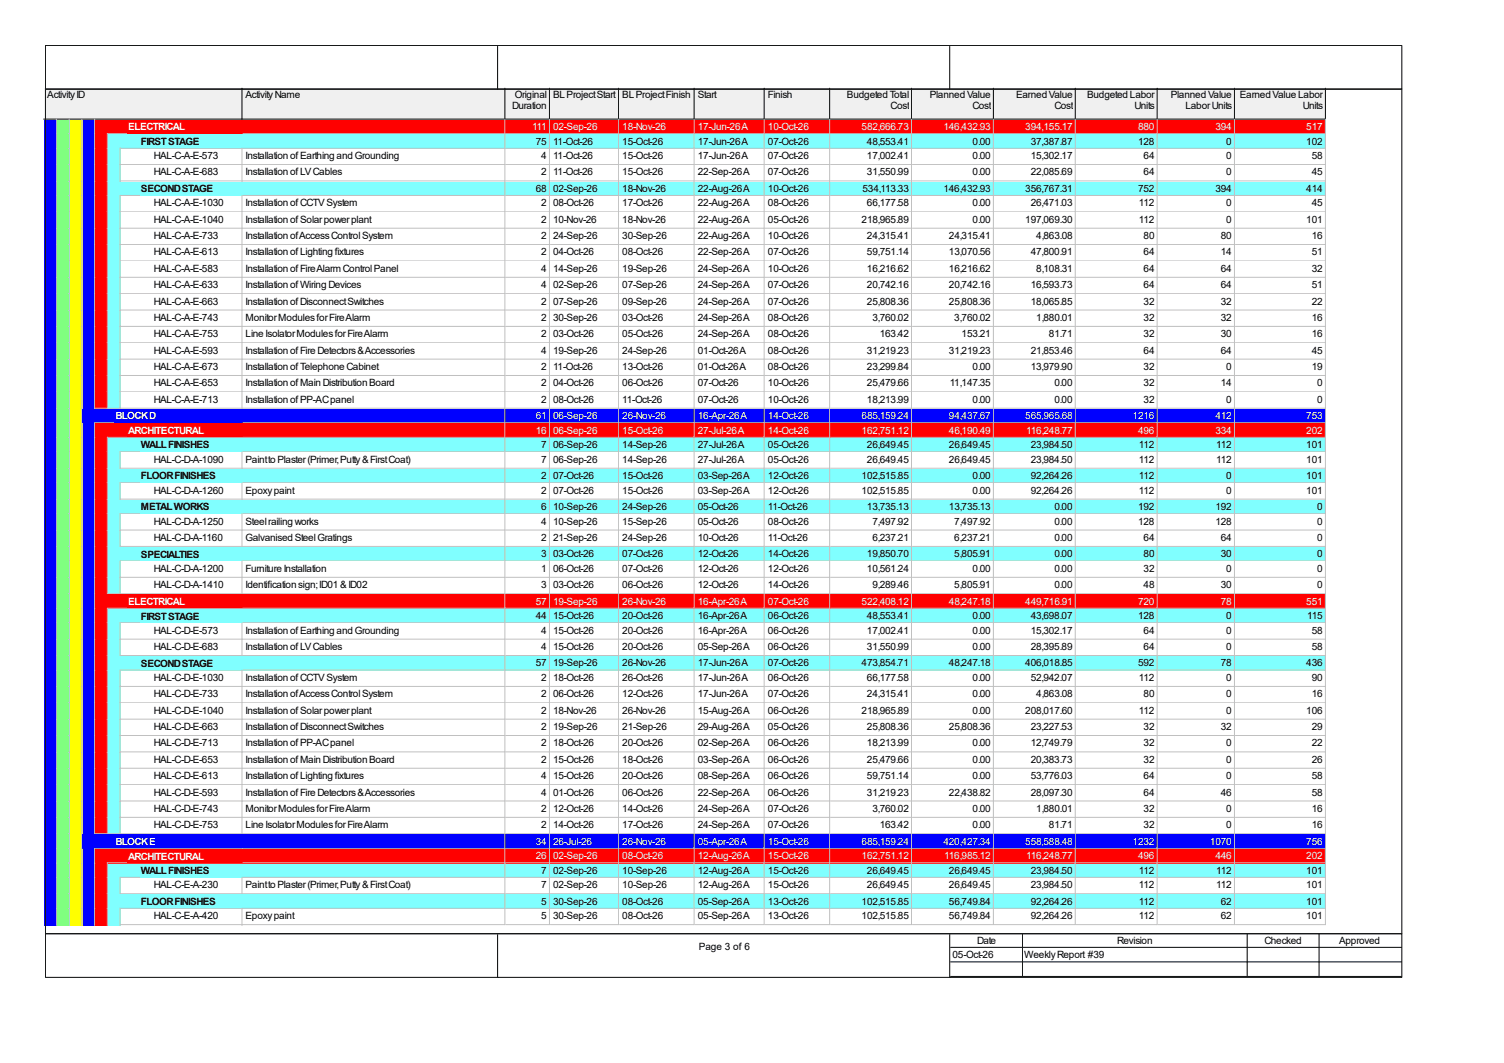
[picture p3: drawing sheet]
<svg xmlns="http://www.w3.org/2000/svg" width="420mm" height="297mm" viewBox="0 0 420 297" stroke-linecap="round" stroke-linejoin="round" font-family="sans-serif">
<defs><g id="words">
<g font-size="2.8">
<text x="13.2" y="27.4">Activity ID</text>
<text x="68.6" y="27.4">Activity Name</text>
<text x="143.8" y="27.4">Original</text>
<text x="154.4" y="27.4">BL Project Start</text>
<text x="173.8" y="27.4">BL Project Finish</text>
<text x="194.9" y="27.4">Start</text>
<text x="214.4" y="27.4">Finish</text>
<text x="236.5" y="27.4">Budgeted Total</text>
<text x="259.6" y="27.4">Planned Value</text>
<text x="283.8" y="27.4">Earned Value</text>
<text x="303.6" y="27.4">Budgeted Labor</text>
<text x="326.9" y="27.4">Planned Value</text>
<text x="346.2" y="27.4">Earned Value Labor</text>
<text x="143" y="30.5">Duration</text>
<text x="248.7" y="30.5">Cost</text>
<text x="271.6" y="30.5">Cost</text>
<text x="294.4" y="30.5">Cost</text>
<text x="316.8" y="30.5">Units</text>
<text x="331" y="30.5">Labor Units</text>
<text x="363.8" y="30.5">Units</text>
<text x="39.4" y="40.5">FIRST STAGE</text>
<text x="149.6" y="40.4">75</text>
<text x="154.4" y="40.4">11-Oct-26</text>
<text x="173.8" y="40.4">15-Oct-26</text>
<text x="194.9" y="40.4">17-Jun-26 A</text>
<text x="214.4" y="40.4">07-Oct-26</text>
<text x="242.1" y="40.4">48,553.41</text>
<text x="271.6" y="40.4">0.00</text>
<text x="287.8" y="40.4">37,387.87</text>
<text x="317.8" y="40.4">128</text>
<text x="342.4" y="40.4">0</text>
<text x="364.8" y="40.4">102</text>
<text x="42.9" y="44.5">HAL-C-A-E-573</text>
<text x="68.6" y="44.5">Installation of Earthing and Grounding</text>
<text x="151.1" y="44.5">4</text>
<text x="154.4" y="44.5">11-Oct-26</text>
<text x="173.8" y="44.5">15-Oct-26</text>
<text x="194.9" y="44.5">17-Jun-26 A</text>
<text x="214.4" y="44.5">07-Oct-26</text>
<text x="242.1" y="44.5">17,002.41</text>
<text x="271.6" y="44.5">0.00</text>
<text x="287.8" y="44.5">15,302.17</text>
<text x="319.3" y="44.5">64</text>
<text x="342.4" y="44.5">0</text>
<text x="366.3" y="44.5">58</text>
<text x="39.4" y="53.7">SECOND STAGE</text>
<text x="42.9" y="49">HAL-C-A-E-683</text>
<text x="68.6" y="49">Installation of LV Cables</text>
<text x="149.6" y="53.6">68</text>
<text x="151.1" y="49">2</text>
<text x="154.4" y="49">11-Oct-26</text>
<text x="154.4" y="53.6">02-Sep-26</text>
<text x="173.8" y="49">15-Oct-26</text>
<text x="173.8" y="53.6">18-Nov-26</text>
<text x="194.9" y="49">22-Sep-26 A</text>
<text x="194.9" y="53.6">22-Aug-26 A</text>
<text x="214.4" y="49">07-Oct-26</text>
<text x="214.4" y="53.6">10-Oct-26</text>
<text x="240.8" y="53.6">534,113.33</text>
<text x="242.1" y="49">31,550.99</text>
<text x="263.4" y="53.6">146,432.93</text>
<text x="271.6" y="49">0.00</text>
<text x="286.3" y="53.6">356,767.31</text>
<text x="287.8" y="49">22,085.69</text>
<text x="317.8" y="53.6">752</text>
<text x="319.3" y="49">64</text>
<text x="339.4" y="53.6">394</text>
<text x="342.4" y="49">0</text>
<text x="364.8" y="53.6">414</text>
<text x="366.3" y="49">45</text>
<text x="42.9" y="57.7">HAL-C-A-E-1030</text>
<text x="68.6" y="57.7">Installation of CCTV System</text>
<text x="151.1" y="57.7">2</text>
<text x="154.4" y="57.7">08-Oct-26</text>
<text x="173.8" y="57.7">17-Oct-26</text>
<text x="194.9" y="57.7">22-Aug-26 A</text>
<text x="214.4" y="57.7">08-Oct-26</text>
<text x="242.1" y="57.7">66,177.58</text>
<text x="271.6" y="57.7">0.00</text>
<text x="287.8" y="57.7">26,471.03</text>
<text x="318.1" y="57.7">112</text>
<text x="342.4" y="57.7">0</text>
<text x="366.3" y="57.7">45</text>
<text x="42.9" y="62.2">HAL-C-A-E-1040</text>
<text x="68.6" y="62.2">Installation of Solar power plant</text>
<text x="151.1" y="62.2">2</text>
<text x="154.4" y="62.2">10-Nov-26</text>
<text x="173.8" y="62.2">18-Nov-26</text>
<text x="194.9" y="62.2">22-Aug-26 A</text>
<text x="214.4" y="62.2">05-Oct-26</text>
<text x="240.6" y="62.2">218,965.89</text>
<text x="271.6" y="62.2">0.00</text>
<text x="286.3" y="62.2">197,069.30</text>
<text x="318.1" y="62.2">112</text>
<text x="342.4" y="62.2">0</text>
<text x="364.8" y="62.2">101</text>
<text x="42.9" y="66.8">HAL-C-A-E-733</text>
<text x="42.9" y="71.4">HAL-C-A-E-613</text>
<text x="68.6" y="66.8">Installation of Access Control System</text>
<text x="68.6" y="71.4">Installation of Lighting fixtures</text>
<text x="151.1" y="66.8">2</text>
<text x="151.1" y="71.4">2</text>
<text x="154.4" y="66.8">24-Sep-26</text>
<text x="154.4" y="71.4">04-Oct-26</text>
<text x="173.8" y="66.8">30-Sep-26</text>
<text x="173.8" y="71.4">08-Oct-26</text>
<text x="194.9" y="66.8">22-Aug-26 A</text>
<text x="194.9" y="71.4">22-Sep-26 A</text>
<text x="214.4" y="66.8">10-Oct-26</text>
<text x="214.4" y="71.4">07-Oct-26</text>
<text x="242.1" y="66.8">24,315.41</text>
<text x="242.1" y="71.4">59,751.14</text>
<text x="265" y="66.8">24,315.41</text>
<text x="265" y="71.4">13,070.56</text>
<text x="287.8" y="71.4">47,800.91</text>
<text x="289.3" y="66.8">4,863.08</text>
<text x="319.3" y="66.8">80</text>
<text x="319.3" y="71.4">64</text>
<text x="340.9" y="66.8">80</text>
<text x="340.9" y="71.4">14</text>
<text x="366.3" y="66.8">16</text>
<text x="366.3" y="71.4">51</text>
<text x="42.9" y="75.9">HAL-C-A-E-583</text>
<text x="68.6" y="75.9">Installation of Fire Alarm Control Panel</text>
<text x="151.1" y="75.9">4</text>
<text x="154.4" y="75.9">14-Sep-26</text>
<text x="173.8" y="75.9">19-Sep-26</text>
<text x="194.9" y="75.9">24-Sep-26 A</text>
<text x="214.4" y="75.9">10-Oct-26</text>
<text x="242.1" y="75.9">16,216.62</text>
<text x="265" y="75.9">16,216.62</text>
<text x="289.3" y="75.9">8,108.31</text>
<text x="319.3" y="75.9">64</text>
<text x="340.9" y="75.9">64</text>
<text x="366.3" y="75.9">32</text>
<text x="42.9" y="80.5">HAL-C-A-E-633</text>
<text x="68.6" y="80.5">Installation of Wiring Devices</text>
<text x="151.1" y="80.5">4</text>
<text x="154.4" y="80.5">02-Sep-26</text>
<text x="173.8" y="80.5">07-Sep-26</text>
<text x="194.9" y="80.5">24-Sep-26 A</text>
<text x="214.4" y="80.5">07-Oct-26</text>
<text x="242.1" y="80.5">20,742.16</text>
<text x="265" y="80.5">20,742.16</text>
<text x="287.8" y="80.5">16,593.73</text>
<text x="319.3" y="80.5">64</text>
<text x="340.9" y="80.5">64</text>
<text x="366.3" y="80.5">51</text>
<text x="42.9" y="85.1">HAL-C-A-E-663</text>
<text x="42.9" y="89.7">HAL-C-A-E-743</text>
<text x="68.6" y="85.1">Installation of Disconnect Switches</text>
<text x="68.6" y="89.7">Monitor Modules for Fire Alarm</text>
<text x="151.1" y="85.1">2</text>
<text x="151.1" y="89.7">2</text>
<text x="154.4" y="85.1">07-Sep-26</text>
<text x="154.4" y="89.7">30-Sep-26</text>
<text x="173.8" y="85.1">09-Sep-26</text>
<text x="173.8" y="89.7">03-Oct-26</text>
<text x="194.9" y="85.1">24-Sep-26 A</text>
<text x="194.9" y="89.7">24-Sep-26 A</text>
<text x="214.4" y="85.1">07-Oct-26</text>
<text x="214.4" y="89.7">08-Oct-26</text>
<text x="242.1" y="85.1">25,808.36</text>
<text x="243.6" y="89.7">3,760.02</text>
<text x="265" y="85.1">25,808.36</text>
<text x="266.5" y="89.7">3,760.02</text>
<text x="287.8" y="85.1">18,065.85</text>
<text x="289.3" y="89.7">1,880.01</text>
<text x="319.3" y="85.1">32</text>
<text x="319.3" y="89.7">32</text>
<text x="340.9" y="85.1">32</text>
<text x="340.9" y="89.7">32</text>
<text x="366.3" y="85.1">22</text>
<text x="366.3" y="89.7">16</text>
<text x="42.9" y="94.2">HAL-C-A-E-753</text>
<text x="68.6" y="94.2">Line Isolator Modules for Fire Alarm</text>
<text x="151.1" y="94.2">2</text>
<text x="154.4" y="94.2">03-Oct-26</text>
<text x="173.8" y="94.2">05-Oct-26</text>
<text x="194.9" y="94.2">24-Sep-26 A</text>
<text x="214.4" y="94.2">08-Oct-26</text>
<text x="245.7" y="94.2">163.42</text>
<text x="268.5" y="94.2">153.21</text>
<text x="292.9" y="94.2">81.71</text>
<text x="319.3" y="94.2">32</text>
<text x="340.9" y="94.2">30</text>
<text x="366.3" y="94.2">16</text>
<text x="42.9" y="98.8">HAL-C-A-E-593</text>
<text x="68.6" y="98.8">Installation of Fire Detectors &amp; Accessories</text>
<text x="151.1" y="98.8">4</text>
<text x="154.4" y="98.8">19-Sep-26</text>
<text x="173.8" y="98.8">24-Sep-26</text>
<text x="194.9" y="98.8">01-Oct-26 A</text>
<text x="214.4" y="98.8">08-Oct-26</text>
<text x="242.1" y="98.8">31,219.23</text>
<text x="265" y="98.8">31,219.23</text>
<text x="287.8" y="98.8">21,853.46</text>
<text x="319.3" y="98.8">64</text>
<text x="340.9" y="98.8">64</text>
<text x="366.3" y="98.8">45</text>
<text x="42.9" y="103.4">HAL-C-A-E-673</text>
<text x="42.9" y="108">HAL-C-A-E-653</text>
<text x="68.6" y="103.4">Installation of Telephone Cabinet</text>
<text x="68.6" y="108">Installation of Main Distribution Board</text>
<text x="151.1" y="103.4">2</text>
<text x="151.1" y="108">2</text>
<text x="154.4" y="103.4">11-Oct-26</text>
<text x="154.4" y="108">04-Oct-26</text>
<text x="173.8" y="103.4">13-Oct-26</text>
<text x="173.8" y="108">06-Oct-26</text>
<text x="194.9" y="103.4">01-Oct-26 A</text>
<text x="194.9" y="108">07-Oct-26</text>
<text x="214.4" y="103.4">08-Oct-26</text>
<text x="214.4" y="108">10-Oct-26</text>
<text x="242.1" y="103.4">23,299.84</text>
<text x="242.1" y="108">25,479.66</text>
<text x="265.2" y="108">11,147.35</text>
<text x="271.6" y="103.4">0.00</text>
<text x="287.8" y="103.4">13,979.90</text>
<text x="294.4" y="108">0.00</text>
<text x="319.3" y="103.4">32</text>
<text x="319.3" y="108">32</text>
<text x="340.9" y="108">14</text>
<text x="342.4" y="103.4">0</text>
<text x="366.3" y="103.4">19</text>
<text x="367.8" y="108">0</text>
<text x="42.9" y="112.5">HAL-C-A-E-713</text>
<text x="68.6" y="112.5">Installation of PP-AC panel</text>
<text x="151.1" y="112.5">2</text>
<text x="154.4" y="112.5">08-Oct-26</text>
<text x="173.8" y="112.5">11-Oct-26</text>
<text x="194.9" y="112.5">07-Oct-26</text>
<text x="214.4" y="112.5">10-Oct-26</text>
<text x="242.1" y="112.5">18,213.99</text>
<text x="271.6" y="112.5">0.00</text>
<text x="294.4" y="112.5">0.00</text>
<text x="319.3" y="112.5">32</text>
<text x="342.4" y="112.5">0</text>
<text x="367.8" y="112.5">0</text>
<text x="39.4" y="125.3">WALL FINISHES</text>
<text x="151.1" y="125.2">7</text>
<text x="154.4" y="125.2">06-Sep-26</text>
<text x="173.8" y="125.2">14-Sep-26</text>
<text x="194.9" y="125.2">27-Jul-26 A</text>
<text x="214.4" y="125.2">05-Oct-26</text>
<text x="242.1" y="125.2">26,649.45</text>
<text x="265" y="125.2">26,649.45</text>
<text x="287.8" y="125.2">23,984.50</text>
<text x="318.1" y="125.2">112</text>
<text x="339.6" y="125.2">112</text>
<text x="364.8" y="125.2">101</text>
<text x="42.9" y="129.3">HAL-C-D-A-1090</text>
<text x="68.6" y="129.3">Paint to Plaster (Primer, Putty &amp; First Coat)</text>
<text x="151.1" y="129.3">7</text>
<text x="154.4" y="129.3">06-Sep-26</text>
<text x="173.8" y="129.3">14-Sep-26</text>
<text x="194.9" y="129.3">27-Jul-26 A</text>
<text x="214.4" y="129.3">05-Oct-26</text>
<text x="242.1" y="129.3">26,649.45</text>
<text x="265" y="129.3">26,649.45</text>
<text x="287.8" y="129.3">23,984.50</text>
<text x="318.1" y="129.3">112</text>
<text x="339.6" y="129.3">112</text>
<text x="364.8" y="129.3">101</text>
<text x="39.4" y="133.9">FLOOR FINISHES</text>
<text x="42.9" y="137.9">HAL-C-D-A-1260</text>
<text x="68.6" y="137.9">Epoxy paint</text>
<text x="151.1" y="133.9">2</text>
<text x="151.1" y="137.9">2</text>
<text x="154.4" y="133.9">07-Oct-26</text>
<text x="154.4" y="137.9">07-Oct-26</text>
<text x="173.8" y="133.9">15-Oct-26</text>
<text x="173.8" y="137.9">15-Oct-26</text>
<text x="194.9" y="133.9">03-Sep-26 A</text>
<text x="194.9" y="137.9">03-Sep-26 A</text>
<text x="214.4" y="133.9">12-Oct-26</text>
<text x="214.4" y="137.9">12-Oct-26</text>
<text x="240.6" y="133.9">102,515.85</text>
<text x="240.6" y="137.9">102,515.85</text>
<text x="271.6" y="133.9">0.00</text>
<text x="271.6" y="137.9">0.00</text>
<text x="287.8" y="133.9">92,264.26</text>
<text x="287.8" y="137.9">92,264.26</text>
<text x="318.1" y="133.9">112</text>
<text x="318.1" y="137.9">112</text>
<text x="342.4" y="133.9">0</text>
<text x="342.4" y="137.9">0</text>
<text x="364.8" y="133.9">101</text>
<text x="364.8" y="137.9">101</text>
<text x="39.4" y="142.6">METAL WORKS</text>
<text x="151.1" y="142.5">6</text>
<text x="154.4" y="142.5">10-Sep-26</text>
<text x="173.8" y="142.5">24-Sep-26</text>
<text x="194.9" y="142.5">05-Oct-26</text>
<text x="214.4" y="142.5">11-Oct-26</text>
<text x="242.1" y="142.5">13,735.13</text>
<text x="265" y="142.5">13,735.13</text>
<text x="294.4" y="142.5">0.00</text>
<text x="317.8" y="142.5">192</text>
<text x="339.4" y="142.5">192</text>
<text x="367.8" y="142.5">0</text>
<text x="42.9" y="146.6">HAL-C-D-A-1250</text>
<text x="68.6" y="146.6">Steel railing works</text>
<text x="151.1" y="146.6">4</text>
<text x="154.4" y="146.6">10-Sep-26</text>
<text x="173.8" y="146.6">15-Sep-26</text>
<text x="194.9" y="146.6">05-Oct-26</text>
<text x="214.4" y="146.6">08-Oct-26</text>
<text x="243.6" y="146.6">7,497.92</text>
<text x="266.5" y="146.6">7,497.92</text>
<text x="294.4" y="146.6">0.00</text>
<text x="317.8" y="146.6">128</text>
<text x="339.4" y="146.6">128</text>
<text x="367.8" y="146.6">0</text>
<text x="39.4" y="155.8">SPECIALTIES</text>
<text x="42.9" y="151.1">HAL-C-D-A-1160</text>
<text x="68.6" y="151.1">Galvanised Steel Gratings</text>
<text x="151.1" y="151.1">2</text>
<text x="151.1" y="155.7">3</text>
<text x="154.4" y="151.1">21-Sep-26</text>
<text x="154.4" y="155.7">03-Oct-26</text>
<text x="173.8" y="151.1">24-Sep-26</text>
<text x="173.8" y="155.7">07-Oct-26</text>
<text x="194.9" y="151.1">10-Oct-26</text>
<text x="194.9" y="155.7">12-Oct-26</text>
<text x="214.4" y="151.1">11-Oct-26</text>
<text x="214.4" y="155.7">14-Oct-26</text>
<text x="242.1" y="155.7">19,850.70</text>
<text x="243.6" y="151.1">6,237.21</text>
<text x="266.5" y="151.1">6,237.21</text>
<text x="266.5" y="155.7">5,805.91</text>
<text x="294.4" y="151.1">0.00</text>
<text x="294.4" y="155.7">0.00</text>
<text x="319.3" y="151.1">64</text>
<text x="319.3" y="155.7">80</text>
<text x="340.9" y="151.1">64</text>
<text x="340.9" y="155.7">30</text>
<text x="367.8" y="151.1">0</text>
<text x="367.8" y="155.7">0</text>
<text x="42.9" y="159.8">HAL-C-D-A-1200</text>
<text x="68.6" y="159.8">Furniture Installation</text>
<text x="151.1" y="159.8">1</text>
<text x="154.4" y="159.8">06-Oct-26</text>
<text x="173.8" y="159.8">07-Oct-26</text>
<text x="194.9" y="159.8">12-Oct-26</text>
<text x="214.4" y="159.8">12-Oct-26</text>
<text x="242.1" y="159.8">10,561.24</text>
<text x="271.6" y="159.8">0.00</text>
<text x="294.4" y="159.8">0.00</text>
<text x="319.3" y="159.8">32</text>
<text x="342.4" y="159.8">0</text>
<text x="367.8" y="159.8">0</text>
<text x="42.9" y="164.3">HAL-C-D-A-1410</text>
<text x="68.6" y="164.3">Identification sign; ID01 &amp; ID02</text>
<text x="151.1" y="164.3">3</text>
<text x="154.4" y="164.3">03-Oct-26</text>
<text x="173.8" y="164.3">06-Oct-26</text>
<text x="194.9" y="164.3">12-Oct-26</text>
<text x="214.4" y="164.3">14-Oct-26</text>
<text x="243.6" y="164.3">9,289.46</text>
<text x="266.5" y="164.3">5,805.91</text>
<text x="294.4" y="164.3">0.00</text>
<text x="319.3" y="164.3">48</text>
<text x="340.9" y="164.3">30</text>
<text x="367.8" y="164.3">0</text>
<text x="39.4" y="173.1">FIRST STAGE</text>
<text x="149.6" y="173">44</text>
<text x="154.4" y="173">15-Oct-26</text>
<text x="173.8" y="173">20-Oct-26</text>
<text x="194.9" y="173">16-Apr-26 A</text>
<text x="214.4" y="173">06-Oct-26</text>
<text x="242.1" y="173">48,553.41</text>
<text x="271.6" y="173">0.00</text>
<text x="287.8" y="173">43,698.07</text>
<text x="317.8" y="173">128</text>
<text x="342.4" y="173">0</text>
<text x="365" y="173">115</text>
<text x="42.9" y="177.1">HAL-C-D-E-573</text>
<text x="68.6" y="177.1">Installation of Earthing and Grounding</text>
<text x="151.1" y="177.1">4</text>
<text x="154.4" y="177.1">15-Oct-26</text>
<text x="173.8" y="177.1">20-Oct-26</text>
<text x="194.9" y="177.1">16-Apr-26 A</text>
<text x="214.4" y="177.1">06-Oct-26</text>
<text x="242.1" y="177.1">17,002.41</text>
<text x="271.6" y="177.1">0.00</text>
<text x="287.8" y="177.1">15,302.17</text>
<text x="319.3" y="177.1">64</text>
<text x="342.4" y="177.1">0</text>
<text x="366.3" y="177.1">58</text>
<text x="42.9" y="181.7">HAL-C-D-E-683</text>
<text x="68.6" y="181.7">Installation of LV Cables</text>
<text x="151.1" y="181.7">4</text>
<text x="154.4" y="181.7">15-Oct-26</text>
<text x="173.8" y="181.7">20-Oct-26</text>
<text x="194.9" y="181.7">05-Sep-26 A</text>
<text x="214.4" y="181.7">06-Oct-26</text>
<text x="242.1" y="181.7">31,550.99</text>
<text x="271.6" y="181.7">0.00</text>
<text x="287.8" y="181.7">28,395.89</text>
<text x="319.3" y="181.7">64</text>
<text x="342.4" y="181.7">0</text>
<text x="366.3" y="181.7">58</text>
<text x="39.4" y="186.3">SECOND STAGE</text>
<text x="42.9" y="190.3">HAL-C-D-E-1030</text>
<text x="68.6" y="190.3">Installation of CCTV System</text>
<text x="149.6" y="186.2">57</text>
<text x="151.1" y="190.3">2</text>
<text x="154.4" y="186.2">19-Sep-26</text>
<text x="154.4" y="190.3">18-Oct-26</text>
<text x="173.8" y="186.2">26-Nov-26</text>
<text x="173.8" y="190.3">26-Oct-26</text>
<text x="194.9" y="186.2">17-Jun-26 A</text>
<text x="194.9" y="190.3">17-Jun-26 A</text>
<text x="214.4" y="186.2">07-Oct-26</text>
<text x="214.4" y="190.3">06-Oct-26</text>
<text x="240.6" y="186.2">473,854.71</text>
<text x="242.1" y="190.3">66,177.58</text>
<text x="265" y="186.2">48,247.18</text>
<text x="271.6" y="190.3">0.00</text>
<text x="286.3" y="186.2">406,018.85</text>
<text x="287.8" y="190.3">52,942.07</text>
<text x="317.8" y="186.2">592</text>
<text x="318.1" y="190.3">112</text>
<text x="340.9" y="186.2">78</text>
<text x="342.4" y="190.3">0</text>
<text x="364.8" y="186.2">436</text>
<text x="366.3" y="190.3">90</text>
<text x="42.9" y="194.9">HAL-C-D-E-733</text>
<text x="68.6" y="194.9">Installation of Access Control System</text>
<text x="151.1" y="194.9">2</text>
<text x="154.4" y="194.9">06-Oct-26</text>
<text x="173.8" y="194.9">12-Oct-26</text>
<text x="194.9" y="194.9">17-Jun-26 A</text>
<text x="214.4" y="194.9">07-Oct-26</text>
<text x="242.1" y="194.9">24,315.41</text>
<text x="271.6" y="194.9">0.00</text>
<text x="289.3" y="194.9">4,863.08</text>
<text x="319.3" y="194.9">80</text>
<text x="342.4" y="194.9">0</text>
<text x="366.3" y="194.9">16</text>
<text x="42.9" y="199.4">HAL-C-D-E-1040</text>
<text x="68.6" y="199.4">Installation of Solar power plant</text>
<text x="151.1" y="199.4">2</text>
<text x="154.4" y="199.4">18-Nov-26</text>
<text x="173.8" y="199.4">26-Nov-26</text>
<text x="194.9" y="199.4">15-Aug-26 A</text>
<text x="214.4" y="199.4">06-Oct-26</text>
<text x="240.6" y="199.4">218,965.89</text>
<text x="271.6" y="199.4">0.00</text>
<text x="286.3" y="199.4">208,017.60</text>
<text x="318.1" y="199.4">112</text>
<text x="342.4" y="199.4">0</text>
<text x="364.8" y="199.4">106</text>
<text x="42.9" y="204">HAL-C-D-E-663</text>
<text x="42.9" y="208.6">HAL-C-D-E-713</text>
<text x="68.6" y="204">Installation of Disconnect Switches</text>
<text x="68.6" y="208.6">Installation of PP-AC panel</text>
<text x="151.1" y="204">2</text>
<text x="151.1" y="208.6">2</text>
<text x="154.4" y="204">19-Sep-26</text>
<text x="154.4" y="208.6">18-Oct-26</text>
<text x="173.8" y="204">21-Sep-26</text>
<text x="173.8" y="208.6">20-Oct-26</text>
<text x="194.9" y="204">29-Aug-26 A</text>
<text x="194.9" y="208.6">02-Sep-26 A</text>
<text x="214.4" y="204">05-Oct-26</text>
<text x="214.4" y="208.6">06-Oct-26</text>
<text x="242.1" y="204">25,808.36</text>
<text x="242.1" y="208.6">18,213.99</text>
<text x="265" y="204">25,808.36</text>
<text x="271.6" y="208.6">0.00</text>
<text x="287.8" y="204">23,227.53</text>
<text x="287.8" y="208.6">12,749.79</text>
<text x="319.3" y="204">32</text>
<text x="319.3" y="208.6">32</text>
<text x="340.9" y="204">32</text>
<text x="342.4" y="208.6">0</text>
<text x="366.3" y="204">29</text>
<text x="366.3" y="208.6">22</text>
<text x="42.9" y="213.1">HAL-C-D-E-653</text>
<text x="68.6" y="213.1">Installation of Main Distribution Board</text>
<text x="151.1" y="213.1">2</text>
<text x="154.4" y="213.1">15-Oct-26</text>
<text x="173.8" y="213.1">18-Oct-26</text>
<text x="194.9" y="213.1">03-Sep-26 A</text>
<text x="214.4" y="213.1">06-Oct-26</text>
<text x="242.1" y="213.1">25,479.66</text>
<text x="271.6" y="213.1">0.00</text>
<text x="287.8" y="213.1">20,383.73</text>
<text x="319.3" y="213.1">32</text>
<text x="342.4" y="213.1">0</text>
<text x="366.3" y="213.1">26</text>
<text x="42.9" y="217.7">HAL-C-D-E-613</text>
<text x="68.6" y="217.7">Installation of Lighting fixtures</text>
<text x="151.1" y="217.7">4</text>
<text x="154.4" y="217.7">15-Oct-26</text>
<text x="173.8" y="217.7">20-Oct-26</text>
<text x="194.9" y="217.7">08-Sep-26 A</text>
<text x="214.4" y="217.7">06-Oct-26</text>
<text x="242.1" y="217.7">59,751.14</text>
<text x="271.6" y="217.7">0.00</text>
<text x="287.8" y="217.7">53,776.03</text>
<text x="319.3" y="217.7">64</text>
<text x="342.4" y="217.7">0</text>
<text x="366.3" y="217.7">58</text>
<text x="42.9" y="222.3">HAL-C-D-E-593</text>
<text x="42.9" y="226.9">HAL-C-D-E-743</text>
<text x="68.6" y="222.3">Installation of Fire Detectors &amp; Accessories</text>
<text x="68.6" y="226.9">Monitor Modules for Fire Alarm</text>
<text x="151.1" y="222.3">4</text>
<text x="151.1" y="226.9">2</text>
<text x="154.4" y="222.3">01-Oct-26</text>
<text x="154.4" y="226.9">12-Oct-26</text>
<text x="173.8" y="222.3">06-Oct-26</text>
<text x="173.8" y="226.9">14-Oct-26</text>
<text x="194.9" y="222.3">22-Sep-26 A</text>
<text x="194.9" y="226.9">24-Sep-26 A</text>
<text x="214.4" y="222.3">06-Oct-26</text>
<text x="214.4" y="226.9">07-Oct-26</text>
<text x="242.1" y="222.3">31,219.23</text>
<text x="243.6" y="226.9">3,760.02</text>
<text x="265" y="222.3">22,438.82</text>
<text x="271.6" y="226.9">0.00</text>
<text x="287.8" y="222.3">28,097.30</text>
<text x="289.3" y="226.9">1,880.01</text>
<text x="319.3" y="222.3">64</text>
<text x="319.3" y="226.9">32</text>
<text x="340.9" y="222.3">46</text>
<text x="342.4" y="226.9">0</text>
<text x="366.3" y="222.3">58</text>
<text x="366.3" y="226.9">16</text>
<text x="42.9" y="231.4">HAL-C-D-E-753</text>
<text x="68.6" y="231.4">Line Isolator Modules for Fire Alarm</text>
<text x="151.1" y="231.4">2</text>
<text x="154.4" y="231.4">14-Oct-26</text>
<text x="173.8" y="231.4">17-Oct-26</text>
<text x="194.9" y="231.4">24-Sep-26 A</text>
<text x="214.4" y="231.4">07-Oct-26</text>
<text x="245.7" y="231.4">163.42</text>
<text x="271.6" y="231.4">0.00</text>
<text x="292.9" y="231.4">81.71</text>
<text x="319.3" y="231.4">32</text>
<text x="342.4" y="231.4">0</text>
<text x="366.3" y="231.4">16</text>
<text x="39.4" y="244.2">WALL FINISHES</text>
<text x="151.1" y="244.1">7</text>
<text x="154.4" y="244.1">02-Sep-26</text>
<text x="173.8" y="244.1">10-Sep-26</text>
<text x="194.9" y="244.1">12-Aug-26 A</text>
<text x="214.4" y="244.1">15-Oct-26</text>
<text x="242.1" y="244.1">26,649.45</text>
<text x="265" y="244.1">26,649.45</text>
<text x="287.8" y="244.1">23,984.50</text>
<text x="318.1" y="244.1">112</text>
<text x="339.6" y="244.1">112</text>
<text x="364.8" y="244.1">101</text>
<text x="42.9" y="248.2">HAL-C-E-A-230</text>
<text x="68.6" y="248.2">Paint to Plaster (Primer, Putty &amp; First Coat)</text>
<text x="151.1" y="248.2">7</text>
<text x="154.4" y="248.2">02-Sep-26</text>
<text x="173.8" y="248.2">10-Sep-26</text>
<text x="194.9" y="248.2">12-Aug-26 A</text>
<text x="214.4" y="248.2">15-Oct-26</text>
<text x="242.1" y="248.2">26,649.45</text>
<text x="265" y="248.2">26,649.45</text>
<text x="287.8" y="248.2">23,984.50</text>
<text x="318.1" y="248.2">112</text>
<text x="339.6" y="248.2">112</text>
<text x="364.8" y="248.2">101</text>
<text x="39.4" y="252.9">FLOOR FINISHES</text>
<text x="42.9" y="256.8">HAL-C-E-A-420</text>
<text x="68.6" y="256.8">Epoxy paint</text>
<text x="151.1" y="252.8">5</text>
<text x="151.1" y="256.8">5</text>
<text x="154.4" y="252.8">30-Sep-26</text>
<text x="154.4" y="256.8">30-Sep-26</text>
<text x="173.8" y="252.8">08-Oct-26</text>
<text x="173.8" y="256.8">08-Oct-26</text>
<text x="194.9" y="252.8">05-Sep-26 A</text>
<text x="194.9" y="256.8">05-Sep-26 A</text>
<text x="214.4" y="252.8">13-Oct-26</text>
<text x="214.4" y="256.8">13-Oct-26</text>
<text x="240.6" y="252.8">102,515.85</text>
<text x="240.6" y="256.8">102,515.85</text>
<text x="265" y="252.8">56,749.84</text>
<text x="265" y="256.8">56,749.84</text>
<text x="287.8" y="252.8">92,264.26</text>
<text x="287.8" y="256.8">92,264.26</text>
<text x="318.1" y="252.8">112</text>
<text x="318.1" y="256.8">112</text>
<text x="340.9" y="252.8">62</text>
<text x="340.9" y="256.8">62</text>
<text x="364.8" y="252.8">101</text>
<text x="364.8" y="256.8">101</text>
<text x="272.8" y="263.7">Date</text>
<text x="312" y="263.7">Revision</text>
<text x="353.1" y="263.7">Checked</text>
<text x="373.9" y="263.7">Approved</text>
<text x="195.1" y="265.5">Page 3 of 6</text>
<text x="266" y="267.8">05-Oct-26</text>
<text x="286" y="267.8">Weekly Report #39</text>
</g>
<g font-size="2.8" fill="#fff">
<text x="35.8" y="36.4">ELECTRICAL</text>
<text x="148.6" y="36.3">111</text>
<text x="154.4" y="36.3">02-Sep-26</text>
<text x="173.8" y="36.3">18-Nov-26</text>
<text x="194.9" y="36.3">17-Jun-26 A</text>
<text x="214.4" y="36.3">10-Oct-26</text>
<text x="240.6" y="36.3">582,666.73</text>
<text x="263.4" y="36.3">146,432.93</text>
<text x="286.3" y="36.3">394,155.17</text>
<text x="317.8" y="36.3">880</text>
<text x="339.4" y="36.3">394</text>
<text x="364.8" y="36.3">517</text>
<text x="32.3" y="117.2">BLOCK D</text>
<text x="149.6" y="117.1">61</text>
<text x="154.4" y="117.1">06-Sep-26</text>
<text x="173.8" y="117.1">26-Nov-26</text>
<text x="194.9" y="117.1">16-Apr-26 A</text>
<text x="214.4" y="117.1">14-Oct-26</text>
<text x="240.6" y="117.1">685,159.24</text>
<text x="265" y="117.1">94,437.67</text>
<text x="286.3" y="117.1">565,965.68</text>
<text x="316.3" y="117.1">1216</text>
<text x="339.4" y="117.1">412</text>
<text x="364.8" y="117.1">753</text>
<text x="35.8" y="121.2">ARCHITECTURAL</text>
<text x="149.6" y="121.2">16</text>
<text x="154.4" y="121.2">06-Sep-26</text>
<text x="173.8" y="121.2">15-Oct-26</text>
<text x="194.9" y="121.2">27-Jul-26 A</text>
<text x="214.4" y="121.2">14-Oct-26</text>
<text x="240.6" y="121.2">162,751.12</text>
<text x="265" y="121.2">46,190.49</text>
<text x="286.6" y="121.2">116,248.77</text>
<text x="317.8" y="121.2">496</text>
<text x="339.4" y="121.2">334</text>
<text x="364.8" y="121.2">202</text>
<text x="35.8" y="169">ELECTRICAL</text>
<text x="149.6" y="169">57</text>
<text x="154.4" y="169">19-Sep-26</text>
<text x="173.8" y="169">26-Nov-26</text>
<text x="194.9" y="169">16-Apr-26 A</text>
<text x="214.4" y="169">07-Oct-26</text>
<text x="240.6" y="169">522,408.12</text>
<text x="265" y="169">48,247.18</text>
<text x="286.3" y="169">449,716.91</text>
<text x="317.8" y="169">720</text>
<text x="340.9" y="169">78</text>
<text x="364.8" y="169">551</text>
<text x="32.3" y="236.1">BLOCK E</text>
<text x="149.6" y="236">34</text>
<text x="154.4" y="236">26-Jul-26</text>
<text x="173.8" y="236">26-Nov-26</text>
<text x="194.9" y="236">05-Apr-26 A</text>
<text x="214.4" y="236">15-Oct-26</text>
<text x="240.6" y="236">685,159.24</text>
<text x="263.4" y="236">420,427.34</text>
<text x="286.3" y="236">558,588.48</text>
<text x="316.3" y="236">1232</text>
<text x="337.9" y="236">1070</text>
<text x="364.8" y="236">756</text>
<text x="35.8" y="240.2">ARCHITECTURAL</text>
<text x="149.6" y="240.1">26</text>
<text x="154.4" y="240.1">02-Sep-26</text>
<text x="173.8" y="240.1">08-Oct-26</text>
<text x="194.9" y="240.1">12-Aug-26 A</text>
<text x="214.4" y="240.1">15-Oct-26</text>
<text x="240.6" y="240.1">162,751.12</text>
<text x="263.7" y="240.1">116,985.12</text>
<text x="286.6" y="240.1">116,248.77</text>
<text x="317.8" y="240.1">496</text>
<text x="339.4" y="240.1">446</text>
<text x="364.8" y="240.1">202</text>
</g>
</g></defs>
<path d="M12.4 24.6h55.4v8.9h-55.4z" fill="#f0f0f0"/>
<path d="M67.6 24.6v8.7h-55.4" fill="none" stroke="#000" stroke-width=".28"/>
<path d="M67.8 24.6h73.4v8.9h-73.4z" fill="#f0f0f0"/>
<path d="M141 24.6v8.7h-73.4" fill="none" stroke="#000" stroke-width=".28"/>
<path d="M141.2 24.6h12.5v8.9h-12.5z" fill="#f0f0f0"/>
<path d="M153.4 24.6v8.7h-12.4" fill="none" stroke="#000" stroke-width=".28"/>
<path d="M153.7 24.6h19.3v8.9h-19.3z" fill="#f0f0f0"/>
<path d="M172.7 24.6v8.7h-19.3" fill="none" stroke="#000" stroke-width=".28"/>
<path d="M173 24.6h21.1v8.9h-21.1z" fill="#f0f0f0"/>
<path d="M193.8 24.6v8.7h-21.1" fill="none" stroke="#000" stroke-width=".28"/>
<path d="M194.1 24.6h19.6v8.9h-19.6z" fill="#f0f0f0"/>
<path d="M213.4 24.6v8.7h-19.6" fill="none" stroke="#000" stroke-width=".28"/>
<path d="M213.7 24.6h18.2v8.9h-18.2z" fill="#f0f0f0"/>
<path d="M231.7 24.6v8.7h-18.3" fill="none" stroke="#000" stroke-width=".28"/>
<path d="M231.9 24.6h22.9v8.9h-22.9z" fill="#f0f0f0"/>
<path d="M254.5 24.6v8.7h-22.8" fill="none" stroke="#000" stroke-width=".28"/>
<path d="M254.8 24.6h22.9v8.9h-22.9z" fill="#f0f0f0"/>
<path d="M277.4 24.6v8.7h-22.9" fill="none" stroke="#000" stroke-width=".28"/>
<path d="M277.7 24.6h22.8v8.9h-22.8z" fill="#f0f0f0"/>
<path d="M300.3 24.6v8.7h-22.9" fill="none" stroke="#000" stroke-width=".28"/>
<path d="M300.5 24.6h22.9v8.9h-22.9z" fill="#f0f0f0"/>
<path d="M323.1 24.6v8.7h-22.8" fill="none" stroke="#000" stroke-width=".28"/>
<path d="M323.4 24.6h21.6v8.9h-21.6z" fill="#f0f0f0"/>
<path d="M344.7 24.6v8.7h-21.6" fill="none" stroke="#000" stroke-width=".28"/>
<path d="M345 24.6h25.4v8.9h-25.4z" fill="#f0f0f0"/>
<path d="M370.1 24.6v8.7h-25.4" fill="none" stroke="#000" stroke-width=".28"/>
<path d="M12.4 33.5h3.6v4.1h-3.6z" fill="#00f"/>
<path d="M15.8 33.3v4.3" fill="none" stroke="#c0c0c0" stroke-width=".28"/>
<path d="M16 33.5h3.6v4.1h-3.6z" fill="#80ff80"/>
<path d="M19.3 33.3v4.3" fill="none" stroke="#c0c0c0" stroke-width=".28"/>
<path d="M19.6 33.5h3.5v4.1h-3.5z" fill="#ff0"/>
<path d="M22.9 33.3v4.3" fill="none" stroke="#c0c0c0" stroke-width=".28"/>
<path d="M23.1 33.5h3.6v4.1h-3.6z" fill="#00f"/>
<path d="M26.4 33.3v4.3" fill="none" stroke="#c0c0c0" stroke-width=".28"/>
<path d="M26.7 33.5h41.1v4.1h-41.1z" fill="#f00"/>
<path d="M30 37.3h37.8" fill="none" stroke="#c0c0c0" stroke-width=".28"/>
<g fill="#f00">
<path d="M67.8 33.5h73.4v4.1h-73.4z"/>
<path d="M35.6 33.8h104.9v3.5h-104.9z"/>
</g>
<path d="M141 33.3v4h-73.2" fill="none" stroke="#c0c0c0" stroke-width=".28"/>
<g fill="#f00">
<path d="M141.2 33.5h12.5v4.1h-12.5z"/>
<path d="M141.7 33.8h11.2v3.5h-11.2z"/>
</g>
<path d="M153.4 33.3v4h-12.2" fill="none" stroke="#c0c0c0" stroke-width=".28"/>
<g fill="#f00">
<path d="M153.7 33.5h19.3v4.1h-19.3z"/>
<path d="M154.2 33.8h18.1v3.5h-18.1z"/>
</g>
<path d="M172.7 33.3v4h-19" fill="none" stroke="#c0c0c0" stroke-width=".28"/>
<g fill="#f00">
<path d="M173 33.5h21.1v4.1h-21.1z"/>
<path d="M173.5 33.8h19.8v3.5h-19.8z"/>
</g>
<path d="M193.8 33.3v4h-20.8" fill="none" stroke="#c0c0c0" stroke-width=".28"/>
<g fill="#f00">
<path d="M194.1 33.5h19.6v4.1h-19.6z"/>
<path d="M194.6 33.8h18.3v3.5h-18.3z"/>
</g>
<path d="M213.4 33.3v4h-19.3" fill="none" stroke="#c0c0c0" stroke-width=".28"/>
<g fill="#f00">
<path d="M213.7 33.5h18.2v4.1h-18.2z"/>
<path d="M214.2 33.8h17v3.5h-17z"/>
</g>
<path d="M231.7 33.3v4h-18.1" fill="none" stroke="#c0c0c0" stroke-width=".28"/>
<g fill="#f00">
<path d="M231.9 33.5h22.9v4.1h-22.9z"/>
<path d="M232.5 33.8h21.5v3.5h-21.5z"/>
</g>
<path d="M254.5 33.3v4h-22.6" fill="none" stroke="#c0c0c0" stroke-width=".28"/>
<g fill="#f00">
<path d="M254.8 33.5h22.9v4.1h-22.9z"/>
<path d="M255.3 33.8h21.6v3.5h-21.6z"/>
</g>
<path d="M277.4 33.3v4h-22.6" fill="none" stroke="#c0c0c0" stroke-width=".28"/>
<g fill="#f00">
<path d="M277.7 33.5h22.8v4.1h-22.8z"/>
<path d="M278.2 33.8h21.6v3.5h-21.6z"/>
</g>
<path d="M300.3 33.3v4h-22.6" fill="none" stroke="#c0c0c0" stroke-width=".28"/>
<g fill="#f00">
<path d="M300.5 33.5h22.9v4.1h-22.9z"/>
<path d="M301 33.8h21.6v3.5h-21.6z"/>
</g>
<path d="M323.1 33.3v4h-22.6" fill="none" stroke="#c0c0c0" stroke-width=".28"/>
<g fill="#f00">
<path d="M323.4 33.5h21.6v4.1h-21.6z"/>
<path d="M323.9 33.8h20.3v3.5h-20.3z"/>
</g>
<path d="M344.7 33.3v4h-21.3" fill="none" stroke="#c0c0c0" stroke-width=".28"/>
<g fill="#f00">
<path d="M345 33.5h25.4v4.1h-25.4z"/>
<path d="M345.5 33.8h24.1v3.5h-24.1z"/>
</g>
<path d="M370.1 33.3v4h-25.1" fill="none" stroke="#c0c0c0" stroke-width=".28"/>
<path d="M12.4 37.6h3.6v4.1h-3.6z" fill="#00f"/>
<path d="M15.8 37.3v4.4" fill="none" stroke="#c0c0c0" stroke-width=".28"/>
<path d="M16 37.6h3.6v4.1h-3.6z" fill="#80ff80"/>
<path d="M19.3 37.3v4.4" fill="none" stroke="#c0c0c0" stroke-width=".28"/>
<path d="M19.6 37.6h3.5v4.1h-3.5z" fill="#ff0"/>
<path d="M22.9 37.3v4.4" fill="none" stroke="#c0c0c0" stroke-width=".28"/>
<path d="M23.1 37.6h3.6v4.1h-3.6z" fill="#00f"/>
<path d="M26.4 37.3v4.4" fill="none" stroke="#c0c0c0" stroke-width=".28"/>
<path d="M26.7 37.6h3.5v4.1h-3.5z" fill="#f00"/>
<path d="M30 37.3v4.4" fill="none" stroke="#c0c0c0" stroke-width=".28"/>
<path d="M30.2 37.6h37.6v4.1h-37.6z" fill="#80ffff"/>
<path d="M33.5 41.4h34.3" fill="none" stroke="#c0c0c0" stroke-width=".28"/>
<g fill="#80ffff">
<path d="M67.8 37.6h73.4v4.1h-73.4z"/>
<path d="M39.1 37.8h101.4v3.6h-101.4z"/>
</g>
<path d="M141 37.3v4.1h-73.2" fill="none" stroke="#c0c0c0" stroke-width=".28"/>
<g fill="#80ffff">
<path d="M141.2 37.6h12.5v4.1h-12.5z"/>
<path d="M141.7 37.8h11.2v3.6h-11.2z"/>
</g>
<path d="M153.4 37.3v4.1h-12.2" fill="none" stroke="#c0c0c0" stroke-width=".28"/>
<g fill="#80ffff">
<path d="M153.7 37.6h19.3v4.1h-19.3z"/>
<path d="M154.2 37.8h18.1v3.6h-18.1z"/>
</g>
<path d="M172.7 37.3v4.1h-19" fill="none" stroke="#c0c0c0" stroke-width=".28"/>
<g fill="#80ffff">
<path d="M173 37.6h21.1v4.1h-21.1z"/>
<path d="M173.5 37.8h19.8v3.6h-19.8z"/>
</g>
<path d="M193.8 37.3v4.1h-20.8" fill="none" stroke="#c0c0c0" stroke-width=".28"/>
<g fill="#80ffff">
<path d="M194.1 37.6h19.6v4.1h-19.6z"/>
<path d="M194.6 37.8h18.3v3.6h-18.3z"/>
</g>
<path d="M213.4 37.3v4.1h-19.3" fill="none" stroke="#c0c0c0" stroke-width=".28"/>
<g fill="#80ffff">
<path d="M213.7 37.6h18.2v4.1h-18.2z"/>
<path d="M214.2 37.8h17v3.6h-17z"/>
</g>
<path d="M231.7 37.3v4.1h-18.1" fill="none" stroke="#c0c0c0" stroke-width=".28"/>
<g fill="#80ffff">
<path d="M231.9 37.6h22.9v4.1h-22.9z"/>
<path d="M232.5 37.8h21.5v3.6h-21.5z"/>
</g>
<path d="M254.5 37.3v4.1h-22.6" fill="none" stroke="#c0c0c0" stroke-width=".28"/>
<g fill="#80ffff">
<path d="M254.8 37.6h22.9v4.1h-22.9z"/>
<path d="M255.3 37.8h21.6v3.6h-21.6z"/>
</g>
<path d="M277.4 37.3v4.1h-22.6" fill="none" stroke="#c0c0c0" stroke-width=".28"/>
<g fill="#80ffff">
<path d="M277.7 37.6h22.8v4.1h-22.8z"/>
<path d="M278.2 37.8h21.6v3.6h-21.6z"/>
</g>
<path d="M300.3 37.3v4.1h-22.6" fill="none" stroke="#c0c0c0" stroke-width=".28"/>
<g fill="#80ffff">
<path d="M300.5 37.6h22.9v4.1h-22.9z"/>
<path d="M301 37.8h21.6v3.6h-21.6z"/>
</g>
<path d="M323.1 37.3v4.1h-22.6" fill="none" stroke="#c0c0c0" stroke-width=".28"/>
<g fill="#80ffff">
<path d="M323.4 37.6h21.6v4.1h-21.6z"/>
<path d="M323.9 37.8h20.3v3.6h-20.3z"/>
</g>
<path d="M344.7 37.3v4.1h-21.3" fill="none" stroke="#c0c0c0" stroke-width=".28"/>
<g fill="#80ffff">
<path d="M345 37.6h25.4v4.1h-25.4z"/>
<path d="M345.5 37.8h24.1v3.6h-24.1z"/>
</g>
<path d="M370.1 37.3v4.1h-25.1" fill="none" stroke="#c0c0c0" stroke-width=".28"/>
<path d="M12.4 41.7h3.6v4.5h-3.6z" fill="#00f"/>
<path d="M15.8 41.4v4.8" fill="none" stroke="#c0c0c0" stroke-width=".28"/>
<path d="M16 41.7h3.6v4.5h-3.6z" fill="#80ff80"/>
<path d="M19.3 41.4v4.8" fill="none" stroke="#c0c0c0" stroke-width=".28"/>
<path d="M19.6 41.7h3.5v4.5h-3.5z" fill="#ff0"/>
<path d="M22.9 41.4v4.8" fill="none" stroke="#c0c0c0" stroke-width=".28"/>
<path d="M23.1 41.7h3.6v4.5h-3.6z" fill="#00f"/>
<path d="M26.4 41.4v4.8" fill="none" stroke="#c0c0c0" stroke-width=".28"/>
<path d="M26.7 41.7h3.5v4.5h-3.5z" fill="#f00"/>
<path d="M30 41.4v4.8" fill="none" stroke="#c0c0c0" stroke-width=".28"/>
<path d="M30.2 41.7h3.6v4.5h-3.6z" fill="#80ffff"/>
<path d="M33.5 41.4v4.8" fill="none" stroke="#c0c0c0" stroke-width=".28"/>
<path d="M33.8 41.7h34v4.5h-34z" fill="#fff"/>
<path d="M33.5 46h34.3M67.6 41.4v4.8" fill="none" stroke="#c0c0c0" stroke-width=".28"/>
<g fill="#fff">
<path d="M67.8 41.7h73.4v4.5h-73.4z"/>
<path d="M68.3 41.9h72.2v4.1h-72.2z"/>
</g>
<path d="M141 41.4v4.6h-73.2" fill="none" stroke="#c0c0c0" stroke-width=".28"/>
<g fill="#fff">
<path d="M141.2 41.7h12.5v4.5h-12.5z"/>
<path d="M141.7 41.9h11.2v4.1h-11.2z"/>
</g>
<path d="M153.4 41.4v4.6h-12.2" fill="none" stroke="#c0c0c0" stroke-width=".28"/>
<g fill="#fff">
<path d="M153.7 41.7h19.3v4.5h-19.3z"/>
<path d="M154.2 41.9h18.1v4.1h-18.1z"/>
</g>
<path d="M172.7 41.4v4.6h-19" fill="none" stroke="#c0c0c0" stroke-width=".28"/>
<g fill="#fff">
<path d="M173 41.7h21.1v4.5h-21.1z"/>
<path d="M173.5 41.9h19.8v4.1h-19.8z"/>
</g>
<path d="M193.8 41.4v4.6h-20.8" fill="none" stroke="#c0c0c0" stroke-width=".28"/>
<g fill="#fff">
<path d="M194.1 41.7h19.6v4.5h-19.6z"/>
<path d="M194.6 41.9h18.3v4.1h-18.3z"/>
</g>
<path d="M213.4 41.4v4.6h-19.3" fill="none" stroke="#c0c0c0" stroke-width=".28"/>
<g fill="#fff">
<path d="M213.7 41.7h18.2v4.5h-18.2z"/>
<path d="M214.2 41.9h17v4.1h-17z"/>
</g>
<path d="M231.7 41.4v4.6h-18.1" fill="none" stroke="#c0c0c0" stroke-width=".28"/>
<g fill="#fff">
<path d="M231.9 41.7h22.9v4.5h-22.9z"/>
<path d="M232.5 41.9h21.5v4.1h-21.5z"/>
</g>
<path d="M254.5 41.4v4.6h-22.6" fill="none" stroke="#c0c0c0" stroke-width=".28"/>
<g fill="#fff">
<path d="M254.8 41.7h22.9v4.5h-22.9z"/>
<path d="M255.3 41.9h21.6v4.1h-21.6z"/>
</g>
<path d="M277.4 41.4v4.6h-22.6" fill="none" stroke="#c0c0c0" stroke-width=".28"/>
<g fill="#fff">
<path d="M277.7 41.7h22.8v4.5h-22.8z"/>
<path d="M278.2 41.9h21.6v4.1h-21.6z"/>
</g>
<path d="M300.3 41.4v4.6h-22.6" fill="none" stroke="#c0c0c0" stroke-width=".28"/>
<g fill="#fff">
<path d="M300.5 41.7h22.9v4.5h-22.9z"/>
<path d="M301 41.9h21.6v4.1h-21.6z"/>
</g>
<path d="M323.1 41.4v4.6h-22.6" fill="none" stroke="#c0c0c0" stroke-width=".28"/>
<g fill="#fff">
<path d="M323.4 41.7h21.6v4.5h-21.6z"/>
<path d="M323.9 41.9h20.3v4.1h-20.3z"/>
</g>
<path d="M344.7 41.4v4.6h-21.3" fill="none" stroke="#c0c0c0" stroke-width=".28"/>
<g fill="#fff">
<path d="M345 41.7h25.4v4.5h-25.4z"/>
<path d="M345.5 41.9h24.1v4.1h-24.1z"/>
</g>
<path d="M370.1 41.4v4.6h-25.1" fill="none" stroke="#c0c0c0" stroke-width=".28"/>
<path d="M12.4 46.2h3.6v4.6h-3.6z" fill="#00f"/>
<path d="M15.8 46v4.8" fill="none" stroke="#c0c0c0" stroke-width=".28"/>
<path d="M16 46.2h3.6v4.6h-3.6z" fill="#80ff80"/>
<path d="M19.3 46v4.8" fill="none" stroke="#c0c0c0" stroke-width=".28"/>
<path d="M19.6 46.2h3.5v4.6h-3.5z" fill="#ff0"/>
<path d="M22.9 46v4.8" fill="none" stroke="#c0c0c0" stroke-width=".28"/>
<path d="M23.1 46.2h3.6v4.6h-3.6z" fill="#00f"/>
<path d="M26.4 46v4.8" fill="none" stroke="#c0c0c0" stroke-width=".28"/>
<path d="M26.7 46.2h3.5v4.6h-3.5z" fill="#f00"/>
<path d="M30 46v4.8" fill="none" stroke="#c0c0c0" stroke-width=".28"/>
<path d="M30.2 46.2h3.6v4.6h-3.6z" fill="#80ffff"/>
<path d="M33.5 46v4.8" fill="none" stroke="#c0c0c0" stroke-width=".28"/>
<path d="M33.8 46.2h34v4.6h-34z" fill="#fff"/>
<path d="M33.5 50.6h34.3M67.6 46v4.8" fill="none" stroke="#c0c0c0" stroke-width=".28"/>
<g fill="#fff">
<path d="M67.8 46.2h73.4v4.6h-73.4z"/>
<path d="M68.3 46.5h72.2v4h-72.2z"/>
</g>
<path d="M141 46v4.6h-73.2" fill="none" stroke="#c0c0c0" stroke-width=".28"/>
<g fill="#fff">
<path d="M141.2 46.2h12.5v4.6h-12.5z"/>
<path d="M141.7 46.5h11.2v4h-11.2z"/>
</g>
<path d="M153.4 46v4.6h-12.2" fill="none" stroke="#c0c0c0" stroke-width=".28"/>
<g fill="#fff">
<path d="M153.7 46.2h19.3v4.6h-19.3z"/>
<path d="M154.2 46.5h18.1v4h-18.1z"/>
</g>
<path d="M172.7 46v4.6h-19" fill="none" stroke="#c0c0c0" stroke-width=".28"/>
<g fill="#fff">
<path d="M173 46.2h21.1v4.6h-21.1z"/>
<path d="M173.5 46.5h19.8v4h-19.8z"/>
</g>
<path d="M193.8 46v4.6h-20.8" fill="none" stroke="#c0c0c0" stroke-width=".28"/>
<g fill="#fff">
<path d="M194.1 46.2h19.6v4.6h-19.6z"/>
<path d="M194.6 46.5h18.3v4h-18.3z"/>
</g>
<path d="M213.4 46v4.6h-19.3" fill="none" stroke="#c0c0c0" stroke-width=".28"/>
<g fill="#fff">
<path d="M213.7 46.2h18.2v4.6h-18.2z"/>
<path d="M214.2 46.5h17v4h-17z"/>
</g>
<path d="M231.7 46v4.6h-18.1" fill="none" stroke="#c0c0c0" stroke-width=".28"/>
<g fill="#fff">
<path d="M231.9 46.2h22.9v4.6h-22.9z"/>
<path d="M232.5 46.5h21.5v4h-21.5z"/>
</g>
<path d="M254.5 46v4.6h-22.6" fill="none" stroke="#c0c0c0" stroke-width=".28"/>
<g fill="#fff">
<path d="M254.8 46.2h22.9v4.6h-22.9z"/>
<path d="M255.3 46.5h21.6v4h-21.6z"/>
</g>
<path d="M277.4 46v4.6h-22.6" fill="none" stroke="#c0c0c0" stroke-width=".28"/>
<g fill="#fff">
<path d="M277.7 46.2h22.8v4.6h-22.8z"/>
<path d="M278.2 46.5h21.6v4h-21.6z"/>
</g>
<path d="M300.3 46v4.6h-22.6" fill="none" stroke="#c0c0c0" stroke-width=".28"/>
<g fill="#fff">
<path d="M300.5 46.2h22.9v4.6h-22.9z"/>
<path d="M301 46.5h21.6v4h-21.6z"/>
</g>
<path d="M323.1 46v4.6h-22.6" fill="none" stroke="#c0c0c0" stroke-width=".28"/>
<g fill="#fff">
<path d="M323.4 46.2h21.6v4.6h-21.6z"/>
<path d="M323.9 46.5h20.3v4h-20.3z"/>
</g>
<path d="M344.7 46v4.6h-21.3" fill="none" stroke="#c0c0c0" stroke-width=".28"/>
<g fill="#fff">
<path d="M345 46.2h25.4v4.6h-25.4z"/>
<path d="M345.5 46.5h24.1v4h-24.1z"/>
</g>
<path d="M370.1 46v4.6h-25.1" fill="none" stroke="#c0c0c0" stroke-width=".28"/>
<path d="M12.4 50.8h3.6v4.1h-3.6z" fill="#00f"/>
<path d="M15.8 50.6v4.3" fill="none" stroke="#c0c0c0" stroke-width=".28"/>
<path d="M16 50.8h3.6v4.1h-3.6z" fill="#80ff80"/>
<path d="M19.3 50.6v4.3" fill="none" stroke="#c0c0c0" stroke-width=".28"/>
<path d="M19.6 50.8h3.5v4.1h-3.5z" fill="#ff0"/>
<path d="M22.9 50.6v4.3" fill="none" stroke="#c0c0c0" stroke-width=".28"/>
<path d="M23.1 50.8h3.6v4.1h-3.6z" fill="#00f"/>
<path d="M26.4 50.6v4.3" fill="none" stroke="#c0c0c0" stroke-width=".28"/>
<path d="M26.7 50.8h3.5v4.1h-3.5z" fill="#f00"/>
<path d="M30 50.6v4.3" fill="none" stroke="#c0c0c0" stroke-width=".28"/>
<path d="M30.2 50.8h37.6v4.1h-37.6z" fill="#80ffff"/>
<path d="M33.5 54.6h34.3" fill="none" stroke="#c0c0c0" stroke-width=".28"/>
<g fill="#80ffff">
<path d="M67.8 50.8h73.4v4.1h-73.4z"/>
<path d="M39.1 51.1h101.4v3.5h-101.4z"/>
</g>
<path d="M141 50.6v4h-73.2" fill="none" stroke="#c0c0c0" stroke-width=".28"/>
<g fill="#80ffff">
<path d="M141.2 50.8h12.5v4.1h-12.5z"/>
<path d="M141.7 51.1h11.2v3.5h-11.2z"/>
</g>
<path d="M153.4 50.6v4h-12.2" fill="none" stroke="#c0c0c0" stroke-width=".28"/>
<g fill="#80ffff">
<path d="M153.7 50.8h19.3v4.1h-19.3z"/>
<path d="M154.2 51.1h18.1v3.5h-18.1z"/>
</g>
<path d="M172.7 50.6v4h-19" fill="none" stroke="#c0c0c0" stroke-width=".28"/>
<g fill="#80ffff">
<path d="M173 50.8h21.1v4.1h-21.1z"/>
<path d="M173.5 51.1h19.8v3.5h-19.8z"/>
</g>
<path d="M193.8 50.6v4h-20.8" fill="none" stroke="#c0c0c0" stroke-width=".28"/>
<g fill="#80ffff">
<path d="M194.1 50.8h19.6v4.1h-19.6z"/>
<path d="M194.6 51.1h18.3v3.5h-18.3z"/>
</g>
<path d="M213.4 50.6v4h-19.3" fill="none" stroke="#c0c0c0" stroke-width=".28"/>
<g fill="#80ffff">
<path d="M213.7 50.8h18.2v4.1h-18.2z"/>
<path d="M214.2 51.1h17v3.5h-17z"/>
</g>
<path d="M231.7 50.6v4h-18.1" fill="none" stroke="#c0c0c0" stroke-width=".28"/>
<g fill="#80ffff">
<path d="M231.9 50.8h22.9v4.1h-22.9z"/>
<path d="M232.5 51.1h21.5v3.5h-21.5z"/>
</g>
<path d="M254.5 50.6v4h-22.6" fill="none" stroke="#c0c0c0" stroke-width=".28"/>
<g fill="#80ffff">
<path d="M254.8 50.8h22.9v4.1h-22.9z"/>
<path d="M255.3 51.1h21.6v3.5h-21.6z"/>
</g>
<path d="M277.4 50.6v4h-22.6" fill="none" stroke="#c0c0c0" stroke-width=".28"/>
<g fill="#80ffff">
<path d="M277.7 50.8h22.8v4.1h-22.8z"/>
<path d="M278.2 51.1h21.6v3.5h-21.6z"/>
</g>
<path d="M300.3 50.6v4h-22.6" fill="none" stroke="#c0c0c0" stroke-width=".28"/>
<g fill="#80ffff">
<path d="M300.5 50.8h22.9v4.1h-22.9z"/>
<path d="M301 51.1h21.6v3.5h-21.6z"/>
</g>
<path d="M323.1 50.6v4h-22.6" fill="none" stroke="#c0c0c0" stroke-width=".28"/>
<g fill="#80ffff">
<path d="M323.4 50.8h21.6v4.1h-21.6z"/>
<path d="M323.9 51.1h20.3v3.5h-20.3z"/>
</g>
<path d="M344.7 50.6v4h-21.3" fill="none" stroke="#c0c0c0" stroke-width=".28"/>
<g fill="#80ffff">
<path d="M345 50.8h25.4v4.1h-25.4z"/>
<path d="M345.5 51.1h24.1v3.5h-24.1z"/>
</g>
<path d="M370.1 50.6v4h-25.1" fill="none" stroke="#c0c0c0" stroke-width=".28"/>
<path d="M12.4 54.9h3.6v4.5h-3.6z" fill="#00f"/>
<path d="M15.8 54.6v4.8" fill="none" stroke="#c0c0c0" stroke-width=".28"/>
<path d="M16 54.9h3.6v4.5h-3.6z" fill="#80ff80"/>
<path d="M19.3 54.6v4.8" fill="none" stroke="#c0c0c0" stroke-width=".28"/>
<path d="M19.6 54.9h3.5v4.5h-3.5z" fill="#ff0"/>
<path d="M22.9 54.6v4.8" fill="none" stroke="#c0c0c0" stroke-width=".28"/>
<path d="M23.1 54.9h3.6v4.5h-3.6z" fill="#00f"/>
<path d="M26.4 54.6v4.8" fill="none" stroke="#c0c0c0" stroke-width=".28"/>
<path d="M26.7 54.9h3.5v4.5h-3.5z" fill="#f00"/>
<path d="M30 54.6v4.8" fill="none" stroke="#c0c0c0" stroke-width=".28"/>
<path d="M30.2 54.9h3.6v4.5h-3.6z" fill="#80ffff"/>
<path d="M33.5 54.6v4.8" fill="none" stroke="#c0c0c0" stroke-width=".28"/>
<path d="M33.8 54.9h34v4.5h-34z" fill="#fff"/>
<path d="M33.5 59.2h34.3M67.6 54.6v4.8" fill="none" stroke="#c0c0c0" stroke-width=".28"/>
<g fill="#fff">
<path d="M67.8 54.9h73.4v4.5h-73.4z"/>
<path d="M68.3 55.1h72.2v4.1h-72.2z"/>
</g>
<path d="M141 54.6v4.6h-73.2" fill="none" stroke="#c0c0c0" stroke-width=".28"/>
<g fill="#fff">
<path d="M141.2 54.9h12.5v4.5h-12.5z"/>
<path d="M141.7 55.1h11.2v4.1h-11.2z"/>
</g>
<path d="M153.4 54.6v4.6h-12.2" fill="none" stroke="#c0c0c0" stroke-width=".28"/>
<g fill="#fff">
<path d="M153.7 54.9h19.3v4.5h-19.3z"/>
<path d="M154.2 55.1h18.1v4.1h-18.1z"/>
</g>
<path d="M172.7 54.6v4.6h-19" fill="none" stroke="#c0c0c0" stroke-width=".28"/>
<g fill="#fff">
<path d="M173 54.9h21.1v4.5h-21.1z"/>
<path d="M173.5 55.1h19.8v4.1h-19.8z"/>
</g>
<path d="M193.8 54.6v4.6h-20.8" fill="none" stroke="#c0c0c0" stroke-width=".28"/>
<g fill="#fff">
<path d="M194.1 54.9h19.6v4.5h-19.6z"/>
<path d="M194.6 55.1h18.3v4.1h-18.3z"/>
</g>
<path d="M213.4 54.6v4.6h-19.3" fill="none" stroke="#c0c0c0" stroke-width=".28"/>
<g fill="#fff">
<path d="M213.7 54.9h18.2v4.5h-18.2z"/>
<path d="M214.2 55.1h17v4.1h-17z"/>
</g>
<path d="M231.7 54.6v4.6h-18.1" fill="none" stroke="#c0c0c0" stroke-width=".28"/>
<g fill="#fff">
<path d="M231.9 54.9h22.9v4.5h-22.9z"/>
<path d="M232.5 55.1h21.5v4.1h-21.5z"/>
</g>
<path d="M254.5 54.6v4.6h-22.6" fill="none" stroke="#c0c0c0" stroke-width=".28"/>
<g fill="#fff">
<path d="M254.8 54.9h22.9v4.5h-22.9z"/>
<path d="M255.3 55.1h21.6v4.1h-21.6z"/>
</g>
<path d="M277.4 54.6v4.6h-22.6" fill="none" stroke="#c0c0c0" stroke-width=".28"/>
<g fill="#fff">
<path d="M277.7 54.9h22.8v4.5h-22.8z"/>
<path d="M278.2 55.1h21.6v4.1h-21.6z"/>
</g>
<path d="M300.3 54.6v4.6h-22.6" fill="none" stroke="#c0c0c0" stroke-width=".28"/>
<g fill="#fff">
<path d="M300.5 54.9h22.9v4.5h-22.9z"/>
<path d="M301 55.1h21.6v4.1h-21.6z"/>
</g>
<path d="M323.1 54.6v4.6h-22.6" fill="none" stroke="#c0c0c0" stroke-width=".28"/>
<g fill="#fff">
<path d="M323.4 54.9h21.6v4.5h-21.6z"/>
<path d="M323.9 55.1h20.3v4.1h-20.3z"/>
</g>
<path d="M344.7 54.6v4.6h-21.3" fill="none" stroke="#c0c0c0" stroke-width=".28"/>
<g fill="#fff">
<path d="M345 54.9h25.4v4.5h-25.4z"/>
<path d="M345.5 55.1h24.1v4.1h-24.1z"/>
</g>
<path d="M370.1 54.6v4.6h-25.1" fill="none" stroke="#c0c0c0" stroke-width=".28"/>
<path d="M12.4 59.4h3.6v4.6h-3.6z" fill="#00f"/>
<path d="M15.8 59.2v4.8" fill="none" stroke="#c0c0c0" stroke-width=".28"/>
<path d="M16 59.4h3.6v4.6h-3.6z" fill="#80ff80"/>
<path d="M19.3 59.2v4.8" fill="none" stroke="#c0c0c0" stroke-width=".28"/>
<path d="M19.6 59.4h3.5v4.6h-3.5z" fill="#ff0"/>
<path d="M22.9 59.2v4.8" fill="none" stroke="#c0c0c0" stroke-width=".28"/>
<path d="M23.1 59.4h3.6v4.6h-3.6z" fill="#00f"/>
<path d="M26.4 59.2v4.8" fill="none" stroke="#c0c0c0" stroke-width=".28"/>
<path d="M26.7 59.4h3.5v4.6h-3.5z" fill="#f00"/>
<path d="M30 59.2v4.8" fill="none" stroke="#c0c0c0" stroke-width=".28"/>
<path d="M30.2 59.4h3.6v4.6h-3.6z" fill="#80ffff"/>
<path d="M33.5 59.2v4.8" fill="none" stroke="#c0c0c0" stroke-width=".28"/>
<path d="M33.8 59.4h34v4.6h-34z" fill="#fff"/>
<path d="M67.6 59.2v4.8M33.5 63.8h34.3" fill="none" stroke="#c0c0c0" stroke-width=".28"/>
<g fill="#fff">
<path d="M67.8 59.4h73.4v4.6h-73.4z"/>
<path d="M68.3 59.7h72.2v4.1h-72.2z"/>
</g>
<path d="M141 59.2v4.6h-73.2" fill="none" stroke="#c0c0c0" stroke-width=".28"/>
<g fill="#fff">
<path d="M141.2 59.4h12.5v4.6h-12.5z"/>
<path d="M141.7 59.7h11.2v4.1h-11.2z"/>
</g>
<path d="M153.4 59.2v4.6h-12.2" fill="none" stroke="#c0c0c0" stroke-width=".28"/>
<g fill="#fff">
<path d="M153.7 59.4h19.3v4.6h-19.3z"/>
<path d="M154.2 59.7h18.1v4.1h-18.1z"/>
</g>
<path d="M172.7 59.2v4.6h-19" fill="none" stroke="#c0c0c0" stroke-width=".28"/>
<g fill="#fff">
<path d="M173 59.4h21.1v4.6h-21.1z"/>
<path d="M173.5 59.7h19.8v4.1h-19.8z"/>
</g>
<path d="M193.8 59.2v4.6h-20.8" fill="none" stroke="#c0c0c0" stroke-width=".28"/>
<g fill="#fff">
<path d="M194.1 59.4h19.6v4.6h-19.6z"/>
<path d="M194.6 59.7h18.3v4.1h-18.3z"/>
</g>
<path d="M213.4 59.2v4.6h-19.3" fill="none" stroke="#c0c0c0" stroke-width=".28"/>
<g fill="#fff">
<path d="M213.7 59.4h18.2v4.6h-18.2z"/>
<path d="M214.2 59.7h17v4.1h-17z"/>
</g>
<path d="M231.7 59.2v4.6h-18.1" fill="none" stroke="#c0c0c0" stroke-width=".28"/>
<g fill="#fff">
<path d="M231.9 59.4h22.9v4.6h-22.9z"/>
<path d="M232.5 59.7h21.5v4.1h-21.5z"/>
</g>
<path d="M254.5 59.2v4.6h-22.6" fill="none" stroke="#c0c0c0" stroke-width=".28"/>
<g fill="#fff">
<path d="M254.8 59.4h22.9v4.6h-22.9z"/>
<path d="M255.3 59.7h21.6v4.1h-21.6z"/>
</g>
<path d="M277.4 59.2v4.6h-22.6" fill="none" stroke="#c0c0c0" stroke-width=".28"/>
<g fill="#fff">
<path d="M277.7 59.4h22.8v4.6h-22.8z"/>
<path d="M278.2 59.7h21.6v4.1h-21.6z"/>
</g>
<path d="M300.3 59.2v4.6h-22.6" fill="none" stroke="#c0c0c0" stroke-width=".28"/>
<g fill="#fff">
<path d="M300.5 59.4h22.9v4.6h-22.9z"/>
<path d="M301 59.7h21.6v4.1h-21.6z"/>
</g>
<path d="M323.1 59.2v4.6h-22.6" fill="none" stroke="#c0c0c0" stroke-width=".28"/>
<g fill="#fff">
<path d="M323.4 59.4h21.6v4.6h-21.6z"/>
<path d="M323.9 59.7h20.3v4.1h-20.3z"/>
</g>
<path d="M344.7 59.2v4.6h-21.3" fill="none" stroke="#c0c0c0" stroke-width=".28"/>
<g fill="#fff">
<path d="M345 59.4h25.4v4.6h-25.4z"/>
<path d="M345.5 59.7h24.1v4.1h-24.1z"/>
</g>
<path d="M370.1 59.2v4.6h-25.1" fill="none" stroke="#c0c0c0" stroke-width=".28"/>
<path d="M12.4 64h3.6v4.6h-3.6z" fill="#00f"/>
<path d="M15.8 63.8v4.8" fill="none" stroke="#c0c0c0" stroke-width=".28"/>
<path d="M16 64h3.6v4.6h-3.6z" fill="#80ff80"/>
<path d="M19.3 63.8v4.8" fill="none" stroke="#c0c0c0" stroke-width=".28"/>
<path d="M19.6 64h3.5v4.6h-3.5z" fill="#ff0"/>
<path d="M22.9 63.8v4.8" fill="none" stroke="#c0c0c0" stroke-width=".28"/>
<path d="M23.1 64h3.6v4.6h-3.6z" fill="#00f"/>
<path d="M26.4 63.8v4.8" fill="none" stroke="#c0c0c0" stroke-width=".28"/>
<path d="M26.7 64h3.5v4.6h-3.5z" fill="#f00"/>
<path d="M30 63.8v4.8" fill="none" stroke="#c0c0c0" stroke-width=".28"/>
<path d="M30.2 64h3.6v4.6h-3.6z" fill="#80ffff"/>
<path d="M33.5 63.8v4.8" fill="none" stroke="#c0c0c0" stroke-width=".28"/>
<path d="M33.8 64h34v4.6h-34z" fill="#fff"/>
<path d="M33.5 68.3h34.3M67.6 63.8v4.8" fill="none" stroke="#c0c0c0" stroke-width=".28"/>
<g fill="#fff">
<path d="M67.8 64h73.4v4.6h-73.4z"/>
<path d="M68.3 64.3h72.2v4h-72.2z"/>
</g>
<path d="M141 63.8v4.5h-73.2" fill="none" stroke="#c0c0c0" stroke-width=".28"/>
<g fill="#fff">
<path d="M141.2 64h12.5v4.6h-12.5z"/>
<path d="M141.7 64.3h11.2v4h-11.2z"/>
</g>
<path d="M153.4 63.8v4.5h-12.2" fill="none" stroke="#c0c0c0" stroke-width=".28"/>
<g fill="#fff">
<path d="M153.7 64h19.3v4.6h-19.3z"/>
<path d="M154.2 64.3h18.1v4h-18.1z"/>
</g>
<path d="M172.7 63.8v4.5h-19" fill="none" stroke="#c0c0c0" stroke-width=".28"/>
<g fill="#fff">
<path d="M173 64h21.1v4.6h-21.1z"/>
<path d="M173.5 64.3h19.8v4h-19.8z"/>
</g>
<path d="M193.8 63.8v4.5h-20.8" fill="none" stroke="#c0c0c0" stroke-width=".28"/>
<g fill="#fff">
<path d="M194.1 64h19.6v4.6h-19.6z"/>
<path d="M194.6 64.3h18.3v4h-18.3z"/>
</g>
<path d="M213.4 63.8v4.5h-19.3" fill="none" stroke="#c0c0c0" stroke-width=".28"/>
<g fill="#fff">
<path d="M213.7 64h18.2v4.6h-18.2z"/>
<path d="M214.2 64.3h17v4h-17z"/>
</g>
<path d="M231.7 63.8v4.5h-18.1" fill="none" stroke="#c0c0c0" stroke-width=".28"/>
<g fill="#fff">
<path d="M231.9 64h22.9v4.6h-22.9z"/>
<path d="M232.5 64.3h21.5v4h-21.5z"/>
</g>
<path d="M254.5 63.8v4.5h-22.6" fill="none" stroke="#c0c0c0" stroke-width=".28"/>
<g fill="#fff">
<path d="M254.8 64h22.9v4.6h-22.9z"/>
<path d="M255.3 64.3h21.6v4h-21.6z"/>
</g>
<path d="M277.4 63.8v4.5h-22.6" fill="none" stroke="#c0c0c0" stroke-width=".28"/>
<g fill="#fff">
<path d="M277.7 64h22.8v4.6h-22.8z"/>
<path d="M278.2 64.3h21.6v4h-21.6z"/>
</g>
<path d="M300.3 63.8v4.5h-22.6" fill="none" stroke="#c0c0c0" stroke-width=".28"/>
<g fill="#fff">
<path d="M300.5 64h22.9v4.6h-22.9z"/>
<path d="M301 64.3h21.6v4h-21.6z"/>
</g>
<path d="M323.1 63.8v4.5h-22.6" fill="none" stroke="#c0c0c0" stroke-width=".28"/>
<g fill="#fff">
<path d="M323.4 64h21.6v4.6h-21.6z"/>
<path d="M323.9 64.3h20.3v4h-20.3z"/>
</g>
<path d="M344.7 63.8v4.5h-21.3" fill="none" stroke="#c0c0c0" stroke-width=".28"/>
<g fill="#fff">
<path d="M345 64h25.4v4.6h-25.4z"/>
<path d="M345.5 64.3h24.1v4h-24.1z"/>
</g>
<path d="M370.1 63.8v4.5h-25.1" fill="none" stroke="#c0c0c0" stroke-width=".28"/>
<path d="M12.4 68.6h3.6v4.6h-3.6z" fill="#00f"/>
<path d="M15.8 68.3v4.9" fill="none" stroke="#c0c0c0" stroke-width=".28"/>
<path d="M16 68.6h3.6v4.6h-3.6z" fill="#80ff80"/>
<path d="M19.3 68.3v4.9" fill="none" stroke="#c0c0c0" stroke-width=".28"/>
<path d="M19.6 68.6h3.5v4.6h-3.5z" fill="#ff0"/>
<path d="M22.9 68.3v4.9" fill="none" stroke="#c0c0c0" stroke-width=".28"/>
<path d="M23.1 68.6h3.6v4.6h-3.6z" fill="#00f"/>
<path d="M26.4 68.3v4.9" fill="none" stroke="#c0c0c0" stroke-width=".28"/>
<path d="M26.7 68.6h3.5v4.6h-3.5z" fill="#f00"/>
<path d="M30 68.3v4.9" fill="none" stroke="#c0c0c0" stroke-width=".28"/>
<path d="M30.2 68.6h3.6v4.6h-3.6z" fill="#80ffff"/>
<path d="M33.5 68.3v4.9" fill="none" stroke="#c0c0c0" stroke-width=".28"/>
<path d="M33.8 68.6h34v4.6h-34z" fill="#fff"/>
<path d="M33.5 72.9h34.3M67.6 68.3v4.9" fill="none" stroke="#c0c0c0" stroke-width=".28"/>
<g fill="#fff">
<path d="M67.8 68.6h73.4v4.6h-73.4z"/>
<path d="M68.3 68.8h72.2v4.1h-72.2z"/>
</g>
<path d="M141 68.3v4.6h-73.2" fill="none" stroke="#c0c0c0" stroke-width=".28"/>
<g fill="#fff">
<path d="M141.2 68.6h12.5v4.6h-12.5z"/>
<path d="M141.7 68.8h11.2v4.1h-11.2z"/>
</g>
<path d="M153.4 68.3v4.6h-12.2" fill="none" stroke="#c0c0c0" stroke-width=".28"/>
<g fill="#fff">
<path d="M153.7 68.6h19.3v4.6h-19.3z"/>
<path d="M154.2 68.8h18.1v4.1h-18.1z"/>
</g>
<path d="M172.7 68.3v4.6h-19" fill="none" stroke="#c0c0c0" stroke-width=".28"/>
<g fill="#fff">
<path d="M173 68.6h21.1v4.6h-21.1z"/>
<path d="M173.5 68.8h19.8v4.1h-19.8z"/>
</g>
<path d="M193.8 68.3v4.6h-20.8" fill="none" stroke="#c0c0c0" stroke-width=".28"/>
<g fill="#fff">
<path d="M194.1 68.6h19.6v4.6h-19.6z"/>
<path d="M194.6 68.8h18.3v4.1h-18.3z"/>
</g>
<path d="M213.4 68.3v4.6h-19.3" fill="none" stroke="#c0c0c0" stroke-width=".28"/>
<g fill="#fff">
<path d="M213.7 68.6h18.2v4.6h-18.2z"/>
<path d="M214.2 68.8h17v4.1h-17z"/>
</g>
<path d="M231.7 68.3v4.6h-18.1" fill="none" stroke="#c0c0c0" stroke-width=".28"/>
<g fill="#fff">
<path d="M231.9 68.6h22.9v4.6h-22.9z"/>
<path d="M232.5 68.8h21.5v4.1h-21.5z"/>
</g>
<path d="M254.5 68.3v4.6h-22.6" fill="none" stroke="#c0c0c0" stroke-width=".28"/>
<g fill="#fff">
<path d="M254.8 68.6h22.9v4.6h-22.9z"/>
<path d="M255.3 68.8h21.6v4.1h-21.6z"/>
</g>
<path d="M277.4 68.3v4.6h-22.6" fill="none" stroke="#c0c0c0" stroke-width=".28"/>
<g fill="#fff">
<path d="M277.7 68.6h22.8v4.6h-22.8z"/>
<path d="M278.2 68.8h21.6v4.1h-21.6z"/>
</g>
<path d="M300.3 68.3v4.6h-22.6" fill="none" stroke="#c0c0c0" stroke-width=".28"/>
<g fill="#fff">
<path d="M300.5 68.6h22.9v4.6h-22.9z"/>
<path d="M301 68.8h21.6v4.1h-21.6z"/>
</g>
<path d="M323.1 68.3v4.6h-22.6" fill="none" stroke="#c0c0c0" stroke-width=".28"/>
<g fill="#fff">
<path d="M323.4 68.6h21.6v4.6h-21.6z"/>
<path d="M323.9 68.8h20.3v4.1h-20.3z"/>
</g>
<path d="M344.7 68.3v4.6h-21.3" fill="none" stroke="#c0c0c0" stroke-width=".28"/>
<g fill="#fff">
<path d="M345 68.6h25.4v4.6h-25.4z"/>
<path d="M345.5 68.8h24.1v4.1h-24.1z"/>
</g>
<path d="M370.1 68.3v4.6h-25.1" fill="none" stroke="#c0c0c0" stroke-width=".28"/>
<path d="M12.4 73.2h3.6v4.5h-3.6z" fill="#00f"/>
<path d="M15.8 72.9v4.8" fill="none" stroke="#c0c0c0" stroke-width=".28"/>
<path d="M16 73.2h3.6v4.5h-3.6z" fill="#80ff80"/>
<path d="M19.3 72.9v4.8" fill="none" stroke="#c0c0c0" stroke-width=".28"/>
<path d="M19.6 73.2h3.5v4.5h-3.5z" fill="#ff0"/>
<path d="M22.9 72.9v4.8" fill="none" stroke="#c0c0c0" stroke-width=".28"/>
<path d="M23.1 73.2h3.6v4.5h-3.6z" fill="#00f"/>
<path d="M26.4 72.9v4.8" fill="none" stroke="#c0c0c0" stroke-width=".28"/>
<path d="M26.7 73.2h3.5v4.5h-3.5z" fill="#f00"/>
<path d="M30 72.9v4.8" fill="none" stroke="#c0c0c0" stroke-width=".28"/>
<path d="M30.2 73.2h3.6v4.5h-3.6z" fill="#80ffff"/>
<path d="M33.5 72.9v4.8" fill="none" stroke="#c0c0c0" stroke-width=".28"/>
<path d="M33.8 73.2h34v4.5h-34z" fill="#fff"/>
<path d="M33.5 77.5h34.3M67.6 72.9v4.8" fill="none" stroke="#c0c0c0" stroke-width=".28"/>
<g fill="#fff">
<path d="M67.8 73.2h73.4v4.5h-73.4z"/>
<path d="M68.3 73.4h72.2v4.1h-72.2z"/>
</g>
<path d="M141 72.9v4.6h-73.2" fill="none" stroke="#c0c0c0" stroke-width=".28"/>
<g fill="#fff">
<path d="M141.2 73.2h12.5v4.5h-12.5z"/>
<path d="M141.7 73.4h11.2v4.1h-11.2z"/>
</g>
<path d="M153.4 72.9v4.6h-12.2" fill="none" stroke="#c0c0c0" stroke-width=".28"/>
<g fill="#fff">
<path d="M153.7 73.2h19.3v4.5h-19.3z"/>
<path d="M154.2 73.4h18.1v4.1h-18.1z"/>
</g>
<path d="M172.7 72.9v4.6h-19" fill="none" stroke="#c0c0c0" stroke-width=".28"/>
<g fill="#fff">
<path d="M173 73.2h21.1v4.5h-21.1z"/>
<path d="M173.5 73.4h19.8v4.1h-19.8z"/>
</g>
<path d="M193.8 72.9v4.6h-20.8" fill="none" stroke="#c0c0c0" stroke-width=".28"/>
<g fill="#fff">
<path d="M194.1 73.2h19.6v4.5h-19.6z"/>
<path d="M194.6 73.4h18.3v4.1h-18.3z"/>
</g>
<path d="M213.4 72.9v4.6h-19.3" fill="none" stroke="#c0c0c0" stroke-width=".28"/>
<g fill="#fff">
<path d="M213.7 73.2h18.2v4.5h-18.2z"/>
<path d="M214.2 73.4h17v4.1h-17z"/>
</g>
<path d="M231.7 72.9v4.6h-18.1" fill="none" stroke="#c0c0c0" stroke-width=".28"/>
<g fill="#fff">
<path d="M231.9 73.2h22.9v4.5h-22.9z"/>
<path d="M232.5 73.4h21.5v4.1h-21.5z"/>
</g>
<path d="M254.5 72.9v4.6h-22.6" fill="none" stroke="#c0c0c0" stroke-width=".28"/>
<g fill="#fff">
<path d="M254.8 73.2h22.9v4.5h-22.9z"/>
<path d="M255.3 73.4h21.6v4.1h-21.6z"/>
</g>
<path d="M277.4 72.9v4.6h-22.6" fill="none" stroke="#c0c0c0" stroke-width=".28"/>
<g fill="#fff">
<path d="M277.7 73.2h22.8v4.5h-22.8z"/>
<path d="M278.2 73.4h21.6v4.1h-21.6z"/>
</g>
<path d="M300.3 72.9v4.6h-22.6" fill="none" stroke="#c0c0c0" stroke-width=".28"/>
<g fill="#fff">
<path d="M300.5 73.2h22.9v4.5h-22.9z"/>
<path d="M301 73.4h21.6v4.1h-21.6z"/>
</g>
<path d="M323.1 72.9v4.6h-22.6" fill="none" stroke="#c0c0c0" stroke-width=".28"/>
<g fill="#fff">
<path d="M323.4 73.2h21.6v4.5h-21.6z"/>
<path d="M323.9 73.4h20.3v4.1h-20.3z"/>
</g>
<path d="M344.7 72.9v4.6h-21.3" fill="none" stroke="#c0c0c0" stroke-width=".28"/>
<g fill="#fff">
<path d="M345 73.2h25.4v4.5h-25.4z"/>
<path d="M345.5 73.4h24.1v4.1h-24.1z"/>
</g>
<path d="M370.1 72.9v4.6h-25.1" fill="none" stroke="#c0c0c0" stroke-width=".28"/>
<path d="M12.4 77.7h3.6v4.6h-3.6z" fill="#00f"/>
<path d="M15.8 77.5v4.8" fill="none" stroke="#c0c0c0" stroke-width=".28"/>
<path d="M16 77.7h3.6v4.6h-3.6z" fill="#80ff80"/>
<path d="M19.3 77.5v4.8" fill="none" stroke="#c0c0c0" stroke-width=".28"/>
<path d="M19.6 77.7h3.5v4.6h-3.5z" fill="#ff0"/>
<path d="M22.9 77.5v4.8" fill="none" stroke="#c0c0c0" stroke-width=".28"/>
<path d="M23.1 77.7h3.6v4.6h-3.6z" fill="#00f"/>
<path d="M26.4 77.5v4.8" fill="none" stroke="#c0c0c0" stroke-width=".28"/>
<path d="M26.7 77.7h3.5v4.6h-3.5z" fill="#f00"/>
<path d="M30 77.5v4.8" fill="none" stroke="#c0c0c0" stroke-width=".28"/>
<path d="M30.2 77.7h3.6v4.6h-3.6z" fill="#80ffff"/>
<path d="M33.5 77.5v4.8" fill="none" stroke="#c0c0c0" stroke-width=".28"/>
<path d="M33.8 77.7h34v4.6h-34z" fill="#fff"/>
<path d="M67.6 77.5v4.8M33.5 82.1h34.3" fill="none" stroke="#c0c0c0" stroke-width=".28"/>
<g fill="#fff">
<path d="M67.8 77.7h73.4v4.6h-73.4z"/>
<path d="M68.3 78h72.2v4h-72.2z"/>
</g>
<path d="M141 77.5v4.6h-73.2" fill="none" stroke="#c0c0c0" stroke-width=".28"/>
<g fill="#fff">
<path d="M141.2 77.7h12.5v4.6h-12.5z"/>
<path d="M141.7 78h11.2v4h-11.2z"/>
</g>
<path d="M153.4 77.5v4.6h-12.2" fill="none" stroke="#c0c0c0" stroke-width=".28"/>
<g fill="#fff">
<path d="M153.7 77.7h19.3v4.6h-19.3z"/>
<path d="M154.2 78h18.1v4h-18.1z"/>
</g>
<path d="M172.7 77.5v4.6h-19" fill="none" stroke="#c0c0c0" stroke-width=".28"/>
<g fill="#fff">
<path d="M173 77.7h21.1v4.6h-21.1z"/>
<path d="M173.5 78h19.8v4h-19.8z"/>
</g>
<path d="M193.8 77.5v4.6h-20.8" fill="none" stroke="#c0c0c0" stroke-width=".28"/>
<g fill="#fff">
<path d="M194.1 77.7h19.6v4.6h-19.6z"/>
<path d="M194.6 78h18.3v4h-18.3z"/>
</g>
<path d="M213.4 77.5v4.6h-19.3" fill="none" stroke="#c0c0c0" stroke-width=".28"/>
<g fill="#fff">
<path d="M213.7 77.7h18.2v4.6h-18.2z"/>
<path d="M214.2 78h17v4h-17z"/>
</g>
<path d="M231.7 77.5v4.6h-18.1" fill="none" stroke="#c0c0c0" stroke-width=".28"/>
<g fill="#fff">
<path d="M231.9 77.7h22.9v4.6h-22.9z"/>
<path d="M232.5 78h21.5v4h-21.5z"/>
</g>
<path d="M254.5 77.5v4.6h-22.6" fill="none" stroke="#c0c0c0" stroke-width=".28"/>
<g fill="#fff">
<path d="M254.8 77.7h22.9v4.6h-22.9z"/>
<path d="M255.3 78h21.6v4h-21.6z"/>
</g>
<path d="M277.4 77.5v4.6h-22.6" fill="none" stroke="#c0c0c0" stroke-width=".28"/>
<g fill="#fff">
<path d="M277.7 77.7h22.8v4.6h-22.8z"/>
<path d="M278.2 78h21.6v4h-21.6z"/>
</g>
<path d="M300.3 77.5v4.6h-22.6" fill="none" stroke="#c0c0c0" stroke-width=".28"/>
<g fill="#fff">
<path d="M300.5 77.7h22.9v4.6h-22.9z"/>
<path d="M301 78h21.6v4h-21.6z"/>
</g>
<path d="M323.1 77.5v4.6h-22.6" fill="none" stroke="#c0c0c0" stroke-width=".28"/>
<g fill="#fff">
<path d="M323.4 77.7h21.6v4.6h-21.6z"/>
<path d="M323.9 78h20.3v4h-20.3z"/>
</g>
<path d="M344.7 77.5v4.6h-21.3" fill="none" stroke="#c0c0c0" stroke-width=".28"/>
<g fill="#fff">
<path d="M345 77.7h25.4v4.6h-25.4z"/>
<path d="M345.5 78h24.1v4h-24.1z"/>
</g>
<path d="M370.1 77.5v4.6h-25.1" fill="none" stroke="#c0c0c0" stroke-width=".28"/>
<path d="M12.4 82.3h3.6v4.6h-3.6z" fill="#00f"/>
<path d="M15.8 82.1v4.8" fill="none" stroke="#c0c0c0" stroke-width=".28"/>
<path d="M16 82.3h3.6v4.6h-3.6z" fill="#80ff80"/>
<path d="M19.3 82.1v4.8" fill="none" stroke="#c0c0c0" stroke-width=".28"/>
<path d="M19.6 82.3h3.5v4.6h-3.5z" fill="#ff0"/>
<path d="M22.9 82.1v4.8" fill="none" stroke="#c0c0c0" stroke-width=".28"/>
<path d="M23.1 82.3h3.6v4.6h-3.6z" fill="#00f"/>
<path d="M26.4 82.1v4.8" fill="none" stroke="#c0c0c0" stroke-width=".28"/>
<path d="M26.7 82.3h3.5v4.6h-3.5z" fill="#f00"/>
<path d="M30 82.1v4.8" fill="none" stroke="#c0c0c0" stroke-width=".28"/>
<path d="M30.2 82.3h3.6v4.6h-3.6z" fill="#80ffff"/>
<path d="M33.5 82.1v4.8" fill="none" stroke="#c0c0c0" stroke-width=".28"/>
<path d="M33.8 82.3h34v4.6h-34z" fill="#fff"/>
<path d="M33.5 86.6h34.3M67.6 82.1v4.8" fill="none" stroke="#c0c0c0" stroke-width=".28"/>
<g fill="#fff">
<path d="M67.8 82.3h73.4v4.6h-73.4z"/>
<path d="M68.3 82.5h72.2v4.1h-72.2z"/>
</g>
<path d="M141 82.1v4.5h-73.2" fill="none" stroke="#c0c0c0" stroke-width=".28"/>
<g fill="#fff">
<path d="M141.2 82.3h12.5v4.6h-12.5z"/>
<path d="M141.7 82.5h11.2v4.1h-11.2z"/>
</g>
<path d="M153.4 82.1v4.5h-12.2" fill="none" stroke="#c0c0c0" stroke-width=".28"/>
<g fill="#fff">
<path d="M153.7 82.3h19.3v4.6h-19.3z"/>
<path d="M154.2 82.5h18.1v4.1h-18.1z"/>
</g>
<path d="M172.7 82.1v4.5h-19" fill="none" stroke="#c0c0c0" stroke-width=".28"/>
<g fill="#fff">
<path d="M173 82.3h21.1v4.6h-21.1z"/>
<path d="M173.5 82.5h19.8v4.1h-19.8z"/>
</g>
<path d="M193.8 82.1v4.5h-20.8" fill="none" stroke="#c0c0c0" stroke-width=".28"/>
<g fill="#fff">
<path d="M194.1 82.3h19.6v4.6h-19.6z"/>
<path d="M194.6 82.5h18.3v4.1h-18.3z"/>
</g>
<path d="M213.4 82.1v4.5h-19.3" fill="none" stroke="#c0c0c0" stroke-width=".28"/>
<g fill="#fff">
<path d="M213.7 82.3h18.2v4.6h-18.2z"/>
<path d="M214.2 82.5h17v4.1h-17z"/>
</g>
<path d="M231.7 82.1v4.5h-18.1" fill="none" stroke="#c0c0c0" stroke-width=".28"/>
<g fill="#fff">
<path d="M231.9 82.3h22.9v4.6h-22.9z"/>
<path d="M232.5 82.5h21.5v4.1h-21.5z"/>
</g>
<path d="M254.5 82.1v4.5h-22.6" fill="none" stroke="#c0c0c0" stroke-width=".28"/>
<g fill="#fff">
<path d="M254.8 82.3h22.9v4.6h-22.9z"/>
<path d="M255.3 82.5h21.6v4.1h-21.6z"/>
</g>
<path d="M277.4 82.1v4.5h-22.6" fill="none" stroke="#c0c0c0" stroke-width=".28"/>
<g fill="#fff">
<path d="M277.7 82.3h22.8v4.6h-22.8z"/>
<path d="M278.2 82.5h21.6v4.1h-21.6z"/>
</g>
<path d="M300.3 82.1v4.5h-22.6" fill="none" stroke="#c0c0c0" stroke-width=".28"/>
<g fill="#fff">
<path d="M300.5 82.3h22.9v4.6h-22.9z"/>
<path d="M301 82.5h21.6v4.1h-21.6z"/>
</g>
<path d="M323.1 82.1v4.5h-22.6" fill="none" stroke="#c0c0c0" stroke-width=".28"/>
<g fill="#fff">
<path d="M323.4 82.3h21.6v4.6h-21.6z"/>
<path d="M323.9 82.5h20.3v4.1h-20.3z"/>
</g>
<path d="M344.7 82.1v4.5h-21.3" fill="none" stroke="#c0c0c0" stroke-width=".28"/>
<g fill="#fff">
<path d="M345 82.3h25.4v4.6h-25.4z"/>
<path d="M345.5 82.5h24.1v4.1h-24.1z"/>
</g>
<path d="M370.1 82.1v4.5h-25.1" fill="none" stroke="#c0c0c0" stroke-width=".28"/>
<path d="M12.4 86.9h3.6v4.5h-3.6z" fill="#00f"/>
<path d="M15.8 86.6v4.9" fill="none" stroke="#c0c0c0" stroke-width=".28"/>
<path d="M16 86.9h3.6v4.5h-3.6z" fill="#80ff80"/>
<path d="M19.3 86.6v4.9" fill="none" stroke="#c0c0c0" stroke-width=".28"/>
<path d="M19.6 86.9h3.5v4.5h-3.5z" fill="#ff0"/>
<path d="M22.9 86.6v4.9" fill="none" stroke="#c0c0c0" stroke-width=".28"/>
<path d="M23.1 86.9h3.6v4.5h-3.6z" fill="#00f"/>
<path d="M26.4 86.6v4.9" fill="none" stroke="#c0c0c0" stroke-width=".28"/>
<path d="M26.7 86.9h3.5v4.5h-3.5z" fill="#f00"/>
<path d="M30 86.6v4.9" fill="none" stroke="#c0c0c0" stroke-width=".28"/>
<path d="M30.2 86.9h3.6v4.5h-3.6z" fill="#80ffff"/>
<path d="M33.5 86.6v4.9" fill="none" stroke="#c0c0c0" stroke-width=".28"/>
<path d="M33.8 86.9h34v4.5h-34z" fill="#fff"/>
<path d="M33.5 91.2h34.3M67.6 86.6v4.9" fill="none" stroke="#c0c0c0" stroke-width=".28"/>
<g fill="#fff">
<path d="M67.8 86.9h73.4v4.5h-73.4z"/>
<path d="M68.3 87.1h72.2v4.1h-72.2z"/>
</g>
<path d="M141 86.6v4.6h-73.2" fill="none" stroke="#c0c0c0" stroke-width=".28"/>
<g fill="#fff">
<path d="M141.2 86.9h12.5v4.5h-12.5z"/>
<path d="M141.7 87.1h11.2v4.1h-11.2z"/>
</g>
<path d="M153.4 86.6v4.6h-12.2" fill="none" stroke="#c0c0c0" stroke-width=".28"/>
<g fill="#fff">
<path d="M153.7 86.9h19.3v4.5h-19.3z"/>
<path d="M154.2 87.1h18.1v4.1h-18.1z"/>
</g>
<path d="M172.7 86.6v4.6h-19" fill="none" stroke="#c0c0c0" stroke-width=".28"/>
<g fill="#fff">
<path d="M173 86.9h21.1v4.5h-21.1z"/>
<path d="M173.5 87.1h19.8v4.1h-19.8z"/>
</g>
<path d="M193.8 86.6v4.6h-20.8" fill="none" stroke="#c0c0c0" stroke-width=".28"/>
<g fill="#fff">
<path d="M194.1 86.9h19.6v4.5h-19.6z"/>
<path d="M194.6 87.1h18.3v4.1h-18.3z"/>
</g>
<path d="M213.4 86.6v4.6h-19.3" fill="none" stroke="#c0c0c0" stroke-width=".28"/>
<g fill="#fff">
<path d="M213.7 86.9h18.2v4.5h-18.2z"/>
<path d="M214.2 87.1h17v4.1h-17z"/>
</g>
<path d="M231.7 86.6v4.6h-18.1" fill="none" stroke="#c0c0c0" stroke-width=".28"/>
<g fill="#fff">
<path d="M231.9 86.9h22.9v4.5h-22.9z"/>
<path d="M232.5 87.1h21.5v4.1h-21.5z"/>
</g>
<path d="M254.5 86.6v4.6h-22.6" fill="none" stroke="#c0c0c0" stroke-width=".28"/>
<g fill="#fff">
<path d="M254.8 86.9h22.9v4.5h-22.9z"/>
<path d="M255.3 87.1h21.6v4.1h-21.6z"/>
</g>
<path d="M277.4 86.6v4.6h-22.6" fill="none" stroke="#c0c0c0" stroke-width=".28"/>
<g fill="#fff">
<path d="M277.7 86.9h22.8v4.5h-22.8z"/>
<path d="M278.2 87.1h21.6v4.1h-21.6z"/>
</g>
<path d="M300.3 86.6v4.6h-22.6" fill="none" stroke="#c0c0c0" stroke-width=".28"/>
<g fill="#fff">
<path d="M300.5 86.9h22.9v4.5h-22.9z"/>
<path d="M301 87.1h21.6v4.1h-21.6z"/>
</g>
<path d="M323.1 86.6v4.6h-22.6" fill="none" stroke="#c0c0c0" stroke-width=".28"/>
<g fill="#fff">
<path d="M323.4 86.9h21.6v4.5h-21.6z"/>
<path d="M323.9 87.1h20.3v4.1h-20.3z"/>
</g>
<path d="M344.7 86.6v4.6h-21.3" fill="none" stroke="#c0c0c0" stroke-width=".28"/>
<g fill="#fff">
<path d="M345 86.9h25.4v4.5h-25.4z"/>
<path d="M345.5 87.1h24.1v4.1h-24.1z"/>
</g>
<path d="M370.1 86.6v4.6h-25.1" fill="none" stroke="#c0c0c0" stroke-width=".28"/>
<path d="M12.4 91.4h3.6v4.6h-3.6z" fill="#00f"/>
<path d="M15.8 91.2v4.8" fill="none" stroke="#c0c0c0" stroke-width=".28"/>
<path d="M16 91.4h3.6v4.6h-3.6z" fill="#80ff80"/>
<path d="M19.3 91.2v4.8" fill="none" stroke="#c0c0c0" stroke-width=".28"/>
<path d="M19.6 91.4h3.5v4.6h-3.5z" fill="#ff0"/>
<path d="M22.9 91.2v4.8" fill="none" stroke="#c0c0c0" stroke-width=".28"/>
<path d="M23.1 91.4h3.6v4.6h-3.6z" fill="#00f"/>
<path d="M26.4 91.2v4.8" fill="none" stroke="#c0c0c0" stroke-width=".28"/>
<path d="M26.7 91.4h3.5v4.6h-3.5z" fill="#f00"/>
<path d="M30 91.2v4.8" fill="none" stroke="#c0c0c0" stroke-width=".28"/>
<path d="M30.2 91.4h3.6v4.6h-3.6z" fill="#80ffff"/>
<path d="M33.5 91.2v4.8" fill="none" stroke="#c0c0c0" stroke-width=".28"/>
<path d="M33.8 91.4h34v4.6h-34z" fill="#fff"/>
<path d="M33.5 95.8h34.3M67.6 91.2v4.8" fill="none" stroke="#c0c0c0" stroke-width=".28"/>
<g fill="#fff">
<path d="M67.8 91.4h73.4v4.6h-73.4z"/>
<path d="M68.3 91.7h72.2v4.1h-72.2z"/>
</g>
<path d="M141 91.2v4.6h-73.2" fill="none" stroke="#c0c0c0" stroke-width=".28"/>
<g fill="#fff">
<path d="M141.2 91.4h12.5v4.6h-12.5z"/>
<path d="M141.7 91.7h11.2v4.1h-11.2z"/>
</g>
<path d="M153.4 91.2v4.6h-12.2" fill="none" stroke="#c0c0c0" stroke-width=".28"/>
<g fill="#fff">
<path d="M153.7 91.4h19.3v4.6h-19.3z"/>
<path d="M154.2 91.7h18.1v4.1h-18.1z"/>
</g>
<path d="M172.7 91.2v4.6h-19" fill="none" stroke="#c0c0c0" stroke-width=".28"/>
<g fill="#fff">
<path d="M173 91.4h21.1v4.6h-21.1z"/>
<path d="M173.5 91.7h19.8v4.1h-19.8z"/>
</g>
<path d="M193.8 91.2v4.6h-20.8" fill="none" stroke="#c0c0c0" stroke-width=".28"/>
<g fill="#fff">
<path d="M194.1 91.4h19.6v4.6h-19.6z"/>
<path d="M194.6 91.7h18.3v4.1h-18.3z"/>
</g>
<path d="M213.4 91.2v4.6h-19.3" fill="none" stroke="#c0c0c0" stroke-width=".28"/>
<g fill="#fff">
<path d="M213.7 91.4h18.2v4.6h-18.2z"/>
<path d="M214.2 91.7h17v4.1h-17z"/>
</g>
<path d="M231.7 91.2v4.6h-18.1" fill="none" stroke="#c0c0c0" stroke-width=".28"/>
<g fill="#fff">
<path d="M231.9 91.4h22.9v4.6h-22.9z"/>
<path d="M232.5 91.7h21.5v4.1h-21.5z"/>
</g>
<path d="M254.5 91.2v4.6h-22.6" fill="none" stroke="#c0c0c0" stroke-width=".28"/>
<g fill="#fff">
<path d="M254.8 91.4h22.9v4.6h-22.9z"/>
<path d="M255.3 91.7h21.6v4.1h-21.6z"/>
</g>
<path d="M277.4 91.2v4.6h-22.6" fill="none" stroke="#c0c0c0" stroke-width=".28"/>
<g fill="#fff">
<path d="M277.7 91.4h22.8v4.6h-22.8z"/>
<path d="M278.2 91.7h21.6v4.1h-21.6z"/>
</g>
<path d="M300.3 91.2v4.6h-22.6" fill="none" stroke="#c0c0c0" stroke-width=".28"/>
<g fill="#fff">
<path d="M300.5 91.4h22.9v4.6h-22.9z"/>
<path d="M301 91.7h21.6v4.1h-21.6z"/>
</g>
<path d="M323.1 91.2v4.6h-22.6" fill="none" stroke="#c0c0c0" stroke-width=".28"/>
<g fill="#fff">
<path d="M323.4 91.4h21.6v4.6h-21.6z"/>
<path d="M323.9 91.7h20.3v4.1h-20.3z"/>
</g>
<path d="M344.7 91.2v4.6h-21.3" fill="none" stroke="#c0c0c0" stroke-width=".28"/>
<g fill="#fff">
<path d="M345 91.4h25.4v4.6h-25.4z"/>
<path d="M345.5 91.7h24.1v4.1h-24.1z"/>
</g>
<path d="M370.1 91.2v4.6h-25.1" fill="none" stroke="#c0c0c0" stroke-width=".28"/>
<path d="M12.4 96h3.6v4.6h-3.6z" fill="#00f"/>
<path d="M15.8 95.8v4.8" fill="none" stroke="#c0c0c0" stroke-width=".28"/>
<path d="M16 96h3.6v4.6h-3.6z" fill="#80ff80"/>
<path d="M19.3 95.8v4.8" fill="none" stroke="#c0c0c0" stroke-width=".28"/>
<path d="M19.6 96h3.5v4.6h-3.5z" fill="#ff0"/>
<path d="M22.9 95.8v4.8" fill="none" stroke="#c0c0c0" stroke-width=".28"/>
<path d="M23.1 96h3.6v4.6h-3.6z" fill="#00f"/>
<path d="M26.4 95.8v4.8" fill="none" stroke="#c0c0c0" stroke-width=".28"/>
<path d="M26.7 96h3.5v4.6h-3.5z" fill="#f00"/>
<path d="M30 95.8v4.8" fill="none" stroke="#c0c0c0" stroke-width=".28"/>
<path d="M30.2 96h3.6v4.6h-3.6z" fill="#80ffff"/>
<path d="M33.5 95.8v4.8" fill="none" stroke="#c0c0c0" stroke-width=".28"/>
<path d="M33.8 96h34v4.6h-34z" fill="#fff"/>
<path d="M67.6 95.8v4.8M33.5 100.3h34.3" fill="none" stroke="#c0c0c0" stroke-width=".28"/>
<g fill="#fff">
<path d="M67.8 96h73.4v4.6h-73.4z"/>
<path d="M68.3 96.3h72.2v4h-72.2z"/>
</g>
<path d="M141 95.8v4.5h-73.2" fill="none" stroke="#c0c0c0" stroke-width=".28"/>
<g fill="#fff">
<path d="M141.2 96h12.5v4.6h-12.5z"/>
<path d="M141.7 96.3h11.2v4h-11.2z"/>
</g>
<path d="M153.4 95.8v4.5h-12.2" fill="none" stroke="#c0c0c0" stroke-width=".28"/>
<g fill="#fff">
<path d="M153.7 96h19.3v4.6h-19.3z"/>
<path d="M154.2 96.3h18.1v4h-18.1z"/>
</g>
<path d="M172.7 95.8v4.5h-19" fill="none" stroke="#c0c0c0" stroke-width=".28"/>
<g fill="#fff">
<path d="M173 96h21.1v4.6h-21.1z"/>
<path d="M173.5 96.3h19.8v4h-19.8z"/>
</g>
<path d="M193.8 95.8v4.5h-20.8" fill="none" stroke="#c0c0c0" stroke-width=".28"/>
<g fill="#fff">
<path d="M194.1 96h19.6v4.6h-19.6z"/>
<path d="M194.6 96.3h18.3v4h-18.3z"/>
</g>
<path d="M213.4 95.8v4.5h-19.3" fill="none" stroke="#c0c0c0" stroke-width=".28"/>
<g fill="#fff">
<path d="M213.7 96h18.2v4.6h-18.2z"/>
<path d="M214.2 96.3h17v4h-17z"/>
</g>
<path d="M231.7 95.8v4.5h-18.1" fill="none" stroke="#c0c0c0" stroke-width=".28"/>
<g fill="#fff">
<path d="M231.9 96h22.9v4.6h-22.9z"/>
<path d="M232.5 96.3h21.5v4h-21.5z"/>
</g>
<path d="M254.5 95.8v4.5h-22.6" fill="none" stroke="#c0c0c0" stroke-width=".28"/>
<g fill="#fff">
<path d="M254.8 96h22.9v4.6h-22.9z"/>
<path d="M255.3 96.3h21.6v4h-21.6z"/>
</g>
<path d="M277.4 95.8v4.5h-22.6" fill="none" stroke="#c0c0c0" stroke-width=".28"/>
<g fill="#fff">
<path d="M277.7 96h22.8v4.6h-22.8z"/>
<path d="M278.2 96.3h21.6v4h-21.6z"/>
</g>
<path d="M300.3 95.8v4.5h-22.6" fill="none" stroke="#c0c0c0" stroke-width=".28"/>
<g fill="#fff">
<path d="M300.5 96h22.9v4.6h-22.9z"/>
<path d="M301 96.3h21.6v4h-21.6z"/>
</g>
<path d="M323.1 95.8v4.5h-22.6" fill="none" stroke="#c0c0c0" stroke-width=".28"/>
<g fill="#fff">
<path d="M323.4 96h21.6v4.6h-21.6z"/>
<path d="M323.9 96.3h20.3v4h-20.3z"/>
</g>
<path d="M344.7 95.8v4.5h-21.3" fill="none" stroke="#c0c0c0" stroke-width=".28"/>
<g fill="#fff">
<path d="M345 96h25.4v4.6h-25.4z"/>
<path d="M345.5 96.3h24.1v4h-24.1z"/>
</g>
<path d="M370.1 95.8v4.5h-25.1" fill="none" stroke="#c0c0c0" stroke-width=".28"/>
<path d="M12.4 100.6h3.6v4.6h-3.6z" fill="#00f"/>
<path d="M15.8 100.3v4.9" fill="none" stroke="#c0c0c0" stroke-width=".28"/>
<path d="M16 100.6h3.6v4.6h-3.6z" fill="#80ff80"/>
<path d="M19.3 100.3v4.9" fill="none" stroke="#c0c0c0" stroke-width=".28"/>
<path d="M19.6 100.6h3.5v4.6h-3.5z" fill="#ff0"/>
<path d="M22.9 100.3v4.9" fill="none" stroke="#c0c0c0" stroke-width=".28"/>
<path d="M23.1 100.6h3.6v4.6h-3.6z" fill="#00f"/>
<path d="M26.4 100.3v4.9" fill="none" stroke="#c0c0c0" stroke-width=".28"/>
<path d="M26.7 100.6h3.5v4.6h-3.5z" fill="#f00"/>
<path d="M30 100.3v4.9" fill="none" stroke="#c0c0c0" stroke-width=".28"/>
<path d="M30.2 100.6h3.6v4.6h-3.6z" fill="#80ffff"/>
<path d="M33.5 100.3v4.9" fill="none" stroke="#c0c0c0" stroke-width=".28"/>
<path d="M33.8 100.6h34v4.6h-34z" fill="#fff"/>
<path d="M33.5 104.9h34.3M67.6 100.3v4.9" fill="none" stroke="#c0c0c0" stroke-width=".28"/>
<g fill="#fff">
<path d="M67.8 100.6h73.4v4.6h-73.4z"/>
<path d="M68.3 100.8h72.2v4.1h-72.2z"/>
</g>
<path d="M141 100.3v4.6h-73.2" fill="none" stroke="#c0c0c0" stroke-width=".28"/>
<g fill="#fff">
<path d="M141.2 100.6h12.5v4.6h-12.5z"/>
<path d="M141.7 100.8h11.2v4.1h-11.2z"/>
</g>
<path d="M153.4 100.3v4.6h-12.2" fill="none" stroke="#c0c0c0" stroke-width=".28"/>
<g fill="#fff">
<path d="M153.7 100.6h19.3v4.6h-19.3z"/>
<path d="M154.2 100.8h18.1v4.1h-18.1z"/>
</g>
<path d="M172.7 100.3v4.6h-19" fill="none" stroke="#c0c0c0" stroke-width=".28"/>
<g fill="#fff">
<path d="M173 100.6h21.1v4.6h-21.1z"/>
<path d="M173.5 100.8h19.8v4.1h-19.8z"/>
</g>
<path d="M193.8 100.3v4.6h-20.8" fill="none" stroke="#c0c0c0" stroke-width=".28"/>
<g fill="#fff">
<path d="M194.1 100.6h19.6v4.6h-19.6z"/>
<path d="M194.6 100.8h18.3v4.1h-18.3z"/>
</g>
<path d="M213.4 100.3v4.6h-19.3" fill="none" stroke="#c0c0c0" stroke-width=".28"/>
<g fill="#fff">
<path d="M213.7 100.6h18.2v4.6h-18.2z"/>
<path d="M214.2 100.8h17v4.1h-17z"/>
</g>
<path d="M231.7 100.3v4.6h-18.1" fill="none" stroke="#c0c0c0" stroke-width=".28"/>
<g fill="#fff">
<path d="M231.9 100.6h22.9v4.6h-22.9z"/>
<path d="M232.5 100.8h21.5v4.1h-21.5z"/>
</g>
<path d="M254.5 100.3v4.6h-22.6" fill="none" stroke="#c0c0c0" stroke-width=".28"/>
<g fill="#fff">
<path d="M254.8 100.6h22.9v4.6h-22.9z"/>
<path d="M255.3 100.8h21.6v4.1h-21.6z"/>
</g>
<path d="M277.4 100.3v4.6h-22.6" fill="none" stroke="#c0c0c0" stroke-width=".28"/>
<g fill="#fff">
<path d="M277.7 100.6h22.8v4.6h-22.8z"/>
<path d="M278.2 100.8h21.6v4.1h-21.6z"/>
</g>
<path d="M300.3 100.3v4.6h-22.6" fill="none" stroke="#c0c0c0" stroke-width=".28"/>
<g fill="#fff">
<path d="M300.5 100.6h22.9v4.6h-22.9z"/>
<path d="M301 100.8h21.6v4.1h-21.6z"/>
</g>
<path d="M323.1 100.3v4.6h-22.6" fill="none" stroke="#c0c0c0" stroke-width=".28"/>
<g fill="#fff">
<path d="M323.4 100.6h21.6v4.6h-21.6z"/>
<path d="M323.9 100.8h20.3v4.1h-20.3z"/>
</g>
<path d="M344.7 100.3v4.6h-21.3" fill="none" stroke="#c0c0c0" stroke-width=".28"/>
<g fill="#fff">
<path d="M345 100.6h25.4v4.6h-25.4z"/>
<path d="M345.5 100.8h24.1v4.1h-24.1z"/>
</g>
<path d="M370.1 100.3v4.6h-25.1" fill="none" stroke="#c0c0c0" stroke-width=".28"/>
<path d="M12.4 105.2h3.6v4.5h-3.6z" fill="#00f"/>
<path d="M15.8 104.9v4.8" fill="none" stroke="#c0c0c0" stroke-width=".28"/>
<path d="M16 105.2h3.6v4.5h-3.6z" fill="#80ff80"/>
<path d="M19.3 104.9v4.8" fill="none" stroke="#c0c0c0" stroke-width=".28"/>
<path d="M19.6 105.2h3.5v4.5h-3.5z" fill="#ff0"/>
<path d="M22.9 104.9v4.8" fill="none" stroke="#c0c0c0" stroke-width=".28"/>
<path d="M23.1 105.2h3.6v4.5h-3.6z" fill="#00f"/>
<path d="M26.4 104.9v4.8" fill="none" stroke="#c0c0c0" stroke-width=".28"/>
<path d="M26.7 105.2h3.5v4.5h-3.5z" fill="#f00"/>
<path d="M30 104.9v4.8" fill="none" stroke="#c0c0c0" stroke-width=".28"/>
<path d="M30.2 105.2h3.6v4.5h-3.6z" fill="#80ffff"/>
<path d="M33.5 104.9v4.8" fill="none" stroke="#c0c0c0" stroke-width=".28"/>
<path d="M33.8 105.2h34v4.5h-34z" fill="#fff"/>
<path d="M33.5 109.5h34.3M67.6 104.9v4.8" fill="none" stroke="#c0c0c0" stroke-width=".28"/>
<g fill="#fff">
<path d="M67.8 105.2h73.4v4.5h-73.4z"/>
<path d="M68.3 105.4h72.2v4.1h-72.2z"/>
</g>
<path d="M141 104.9v4.6h-73.2" fill="none" stroke="#c0c0c0" stroke-width=".28"/>
<g fill="#fff">
<path d="M141.2 105.2h12.5v4.5h-12.5z"/>
<path d="M141.7 105.4h11.2v4.1h-11.2z"/>
</g>
<path d="M153.4 104.9v4.6h-12.2" fill="none" stroke="#c0c0c0" stroke-width=".28"/>
<g fill="#fff">
<path d="M153.7 105.2h19.3v4.5h-19.3z"/>
<path d="M154.2 105.4h18.1v4.1h-18.1z"/>
</g>
<path d="M172.7 104.9v4.6h-19" fill="none" stroke="#c0c0c0" stroke-width=".28"/>
<g fill="#fff">
<path d="M173 105.2h21.1v4.5h-21.1z"/>
<path d="M173.5 105.4h19.8v4.1h-19.8z"/>
</g>
<path d="M193.8 104.9v4.6h-20.8" fill="none" stroke="#c0c0c0" stroke-width=".28"/>
<g fill="#fff">
<path d="M194.1 105.2h19.6v4.5h-19.6z"/>
<path d="M194.6 105.4h18.3v4.1h-18.3z"/>
</g>
<path d="M213.4 104.9v4.6h-19.3" fill="none" stroke="#c0c0c0" stroke-width=".28"/>
<g fill="#fff">
<path d="M213.7 105.2h18.2v4.5h-18.2z"/>
<path d="M214.2 105.4h17v4.1h-17z"/>
</g>
<path d="M231.7 104.9v4.6h-18.1" fill="none" stroke="#c0c0c0" stroke-width=".28"/>
<g fill="#fff">
<path d="M231.9 105.2h22.9v4.5h-22.9z"/>
<path d="M232.5 105.4h21.5v4.1h-21.5z"/>
</g>
<path d="M254.5 104.9v4.6h-22.6" fill="none" stroke="#c0c0c0" stroke-width=".28"/>
<g fill="#fff">
<path d="M254.8 105.2h22.9v4.5h-22.9z"/>
<path d="M255.3 105.4h21.6v4.1h-21.6z"/>
</g>
<path d="M277.4 104.9v4.6h-22.6" fill="none" stroke="#c0c0c0" stroke-width=".28"/>
<g fill="#fff">
<path d="M277.7 105.2h22.8v4.5h-22.8z"/>
<path d="M278.2 105.4h21.6v4.1h-21.6z"/>
</g>
<path d="M300.3 104.9v4.6h-22.6" fill="none" stroke="#c0c0c0" stroke-width=".28"/>
<g fill="#fff">
<path d="M300.5 105.2h22.9v4.5h-22.9z"/>
<path d="M301 105.4h21.6v4.1h-21.6z"/>
</g>
<path d="M323.1 104.9v4.6h-22.6" fill="none" stroke="#c0c0c0" stroke-width=".28"/>
<g fill="#fff">
<path d="M323.4 105.2h21.6v4.5h-21.6z"/>
<path d="M323.9 105.4h20.3v4.1h-20.3z"/>
</g>
<path d="M344.7 104.9v4.6h-21.3" fill="none" stroke="#c0c0c0" stroke-width=".28"/>
<g fill="#fff">
<path d="M345 105.2h25.4v4.5h-25.4z"/>
<path d="M345.5 105.4h24.1v4.1h-24.1z"/>
</g>
<path d="M370.1 104.9v4.6h-25.1" fill="none" stroke="#c0c0c0" stroke-width=".28"/>
<path d="M12.4 109.7h3.6v4.6h-3.6z" fill="#00f"/>
<path d="M15.8 109.5v4.8" fill="none" stroke="#c0c0c0" stroke-width=".28"/>
<path d="M16 109.7h3.6v4.6h-3.6z" fill="#80ff80"/>
<path d="M19.3 109.5v4.8" fill="none" stroke="#c0c0c0" stroke-width=".28"/>
<path d="M19.6 109.7h3.5v4.6h-3.5z" fill="#ff0"/>
<path d="M22.9 109.5v4.8" fill="none" stroke="#c0c0c0" stroke-width=".28"/>
<path d="M23.1 109.7h3.6v4.6h-3.6z" fill="#00f"/>
<path d="M26.4 109.5v4.8" fill="none" stroke="#c0c0c0" stroke-width=".28"/>
<path d="M26.7 109.7h3.5v4.6h-3.5z" fill="#f00"/>
<path d="M26.4 114.1h3.8M30 109.5v4.8" fill="none" stroke="#c0c0c0" stroke-width=".28"/>
<path d="M30.2 109.7h3.6v4.6h-3.6z" fill="#80ffff"/>
<path d="M30 114.1h3.8M33.5 109.5v4.8" fill="none" stroke="#c0c0c0" stroke-width=".28"/>
<path d="M33.8 109.7h34v4.6h-34z" fill="#fff"/>
<path d="M33.5 114.1h34.3M67.6 109.5v4.8" fill="none" stroke="#c0c0c0" stroke-width=".28"/>
<g fill="#fff">
<path d="M67.8 109.7h73.4v4.6h-73.4z"/>
<path d="M68.3 110h72.2v4h-72.2z"/>
</g>
<path d="M141 109.5v4.6h-73.2" fill="none" stroke="#c0c0c0" stroke-width=".28"/>
<g fill="#fff">
<path d="M141.2 109.7h12.5v4.6h-12.5z"/>
<path d="M141.7 110h11.2v4h-11.2z"/>
</g>
<path d="M153.4 109.5v4.6h-12.2" fill="none" stroke="#c0c0c0" stroke-width=".28"/>
<g fill="#fff">
<path d="M153.7 109.7h19.3v4.6h-19.3z"/>
<path d="M154.2 110h18.1v4h-18.1z"/>
</g>
<path d="M172.7 109.5v4.6h-19" fill="none" stroke="#c0c0c0" stroke-width=".28"/>
<g fill="#fff">
<path d="M173 109.7h21.1v4.6h-21.1z"/>
<path d="M173.5 110h19.8v4h-19.8z"/>
</g>
<path d="M193.8 109.5v4.6h-20.8" fill="none" stroke="#c0c0c0" stroke-width=".28"/>
<g fill="#fff">
<path d="M194.1 109.7h19.6v4.6h-19.6z"/>
<path d="M194.6 110h18.3v4h-18.3z"/>
</g>
<path d="M213.4 109.5v4.6h-19.3" fill="none" stroke="#c0c0c0" stroke-width=".28"/>
<g fill="#fff">
<path d="M213.7 109.7h18.2v4.6h-18.2z"/>
<path d="M214.2 110h17v4h-17z"/>
</g>
<path d="M231.7 109.5v4.6h-18.1" fill="none" stroke="#c0c0c0" stroke-width=".28"/>
<g fill="#fff">
<path d="M231.9 109.7h22.9v4.6h-22.9z"/>
<path d="M232.5 110h21.5v4h-21.5z"/>
</g>
<path d="M254.5 109.5v4.6h-22.6" fill="none" stroke="#c0c0c0" stroke-width=".28"/>
<g fill="#fff">
<path d="M254.8 109.7h22.9v4.6h-22.9z"/>
<path d="M255.3 110h21.6v4h-21.6z"/>
</g>
<path d="M277.4 109.5v4.6h-22.6" fill="none" stroke="#c0c0c0" stroke-width=".28"/>
<g fill="#fff">
<path d="M277.7 109.7h22.8v4.6h-22.8z"/>
<path d="M278.2 110h21.6v4h-21.6z"/>
</g>
<path d="M300.3 109.5v4.6h-22.6" fill="none" stroke="#c0c0c0" stroke-width=".28"/>
<g fill="#fff">
<path d="M300.5 109.7h22.9v4.6h-22.9z"/>
<path d="M301 110h21.6v4h-21.6z"/>
</g>
<path d="M323.1 109.5v4.6h-22.6" fill="none" stroke="#c0c0c0" stroke-width=".28"/>
<g fill="#fff">
<path d="M323.4 109.7h21.6v4.6h-21.6z"/>
<path d="M323.9 110h20.3v4h-20.3z"/>
</g>
<path d="M344.7 109.5v4.6h-21.3" fill="none" stroke="#c0c0c0" stroke-width=".28"/>
<g fill="#fff">
<path d="M345 109.7h25.4v4.6h-25.4z"/>
<path d="M345.5 110h24.1v4h-24.1z"/>
</g>
<path d="M370.1 109.5v4.6h-25.1" fill="none" stroke="#c0c0c0" stroke-width=".28"/>
<path d="M12.4 114.3h3.6v4.1h-3.6z" fill="#00f"/>
<path d="M15.8 114.1v4.3" fill="none" stroke="#c0c0c0" stroke-width=".28"/>
<path d="M16 114.3h3.6v4.1h-3.6z" fill="#80ff80"/>
<path d="M19.3 114.1v4.3" fill="none" stroke="#c0c0c0" stroke-width=".28"/>
<path d="M19.6 114.3h3.5v4.1h-3.5z" fill="#ff0"/>
<path d="M22.9 114.1v4.3" fill="none" stroke="#c0c0c0" stroke-width=".28"/>
<path d="M23.1 114.3h44.7v4.1h-44.7z" fill="#00f"/>
<path d="M26.4 118.1h41.4" fill="none" stroke="#c0c0c0" stroke-width=".28"/>
<g fill="#00f">
<path d="M67.8 114.3h73.4v4.1h-73.4z"/>
<path d="M32 114.6h108.5v3.5h-108.5z"/>
</g>
<path d="M141 114.1v4h-73.2" fill="none" stroke="#c0c0c0" stroke-width=".28"/>
<g fill="#00f">
<path d="M141.2 114.3h12.5v4.1h-12.5z"/>
<path d="M141.7 114.6h11.2v3.5h-11.2z"/>
</g>
<path d="M153.4 114.1v4h-12.2" fill="none" stroke="#c0c0c0" stroke-width=".28"/>
<g fill="#00f">
<path d="M153.7 114.3h19.3v4.1h-19.3z"/>
<path d="M154.2 114.6h18.1v3.5h-18.1z"/>
</g>
<path d="M172.7 114.1v4h-19" fill="none" stroke="#c0c0c0" stroke-width=".28"/>
<g fill="#00f">
<path d="M173 114.3h21.1v4.1h-21.1z"/>
<path d="M173.5 114.6h19.8v3.5h-19.8z"/>
</g>
<path d="M193.8 114.1v4h-20.8" fill="none" stroke="#c0c0c0" stroke-width=".28"/>
<g fill="#00f">
<path d="M194.1 114.3h19.6v4.1h-19.6z"/>
<path d="M194.6 114.6h18.3v3.5h-18.3z"/>
</g>
<path d="M213.4 114.1v4h-19.3" fill="none" stroke="#c0c0c0" stroke-width=".28"/>
<g fill="#00f">
<path d="M213.7 114.3h18.2v4.1h-18.2z"/>
<path d="M214.2 114.6h17v3.5h-17z"/>
</g>
<path d="M231.7 114.1v4h-18.1" fill="none" stroke="#c0c0c0" stroke-width=".28"/>
<g fill="#00f">
<path d="M231.9 114.3h22.9v4.1h-22.9z"/>
<path d="M232.5 114.6h21.5v3.5h-21.5z"/>
</g>
<path d="M254.5 114.1v4h-22.6" fill="none" stroke="#c0c0c0" stroke-width=".28"/>
<g fill="#00f">
<path d="M254.8 114.3h22.9v4.1h-22.9z"/>
<path d="M255.3 114.6h21.6v3.5h-21.6z"/>
</g>
<path d="M277.4 114.1v4h-22.6" fill="none" stroke="#c0c0c0" stroke-width=".28"/>
<g fill="#00f">
<path d="M277.7 114.3h22.8v4.1h-22.8z"/>
<path d="M278.2 114.6h21.6v3.5h-21.6z"/>
</g>
<path d="M300.3 114.1v4h-22.6" fill="none" stroke="#c0c0c0" stroke-width=".28"/>
<g fill="#00f">
<path d="M300.5 114.3h22.9v4.1h-22.9z"/>
<path d="M301 114.6h21.6v3.5h-21.6z"/>
</g>
<path d="M323.1 114.1v4h-22.6" fill="none" stroke="#c0c0c0" stroke-width=".28"/>
<g fill="#00f">
<path d="M323.4 114.3h21.6v4.1h-21.6z"/>
<path d="M323.9 114.6h20.3v3.5h-20.3z"/>
</g>
<path d="M344.7 114.1v4h-21.3" fill="none" stroke="#c0c0c0" stroke-width=".28"/>
<g fill="#00f">
<path d="M345 114.3h25.4v4.1h-25.4z"/>
<path d="M345.5 114.6h24.1v3.5h-24.1z"/>
</g>
<path d="M370.1 114.1v4h-25.1" fill="none" stroke="#c0c0c0" stroke-width=".28"/>
<path d="M12.4 118.4h3.6v4h-3.6z" fill="#00f"/>
<path d="M15.8 118.1v4.3" fill="none" stroke="#c0c0c0" stroke-width=".28"/>
<path d="M16 118.4h3.6v4h-3.6z" fill="#80ff80"/>
<path d="M19.3 118.1v4.3" fill="none" stroke="#c0c0c0" stroke-width=".28"/>
<path d="M19.6 118.4h3.5v4h-3.5z" fill="#ff0"/>
<path d="M22.9 118.1v4.3" fill="none" stroke="#c0c0c0" stroke-width=".28"/>
<path d="M23.1 118.4h3.6v4h-3.6z" fill="#00f"/>
<path d="M26.4 118.1v4.3" fill="none" stroke="#c0c0c0" stroke-width=".28"/>
<path d="M26.7 118.4h41.1v4h-41.1z" fill="#f00"/>
<path d="M30 122.2h37.8" fill="none" stroke="#c0c0c0" stroke-width=".28"/>
<g fill="#f00">
<path d="M67.8 118.4h73.4v4h-73.4z"/>
<path d="M35.6 118.6h104.9v3.6h-104.9z"/>
</g>
<path d="M141 118.1v4.1h-73.2" fill="none" stroke="#c0c0c0" stroke-width=".28"/>
<g fill="#f00">
<path d="M141.2 118.4h12.5v4h-12.5z"/>
<path d="M141.7 118.6h11.2v3.6h-11.2z"/>
</g>
<path d="M153.4 118.1v4.1h-12.2" fill="none" stroke="#c0c0c0" stroke-width=".28"/>
<g fill="#f00">
<path d="M153.7 118.4h19.3v4h-19.3z"/>
<path d="M154.2 118.6h18.1v3.6h-18.1z"/>
</g>
<path d="M172.7 118.1v4.1h-19" fill="none" stroke="#c0c0c0" stroke-width=".28"/>
<g fill="#f00">
<path d="M173 118.4h21.1v4h-21.1z"/>
<path d="M173.5 118.6h19.8v3.6h-19.8z"/>
</g>
<path d="M193.8 118.1v4.1h-20.8" fill="none" stroke="#c0c0c0" stroke-width=".28"/>
<g fill="#f00">
<path d="M194.1 118.4h19.6v4h-19.6z"/>
<path d="M194.6 118.6h18.3v3.6h-18.3z"/>
</g>
<path d="M213.4 118.1v4.1h-19.3" fill="none" stroke="#c0c0c0" stroke-width=".28"/>
<g fill="#f00">
<path d="M213.7 118.4h18.2v4h-18.2z"/>
<path d="M214.2 118.6h17v3.6h-17z"/>
</g>
<path d="M231.7 118.1v4.1h-18.1" fill="none" stroke="#c0c0c0" stroke-width=".28"/>
<g fill="#f00">
<path d="M231.9 118.4h22.9v4h-22.9z"/>
<path d="M232.5 118.6h21.5v3.6h-21.5z"/>
</g>
<path d="M254.5 118.1v4.1h-22.6" fill="none" stroke="#c0c0c0" stroke-width=".28"/>
<g fill="#f00">
<path d="M254.8 118.4h22.9v4h-22.9z"/>
<path d="M255.3 118.6h21.6v3.6h-21.6z"/>
</g>
<path d="M277.4 118.1v4.1h-22.6" fill="none" stroke="#c0c0c0" stroke-width=".28"/>
<g fill="#f00">
<path d="M277.7 118.4h22.8v4h-22.8z"/>
<path d="M278.2 118.6h21.6v3.6h-21.6z"/>
</g>
<path d="M300.3 118.1v4.1h-22.6" fill="none" stroke="#c0c0c0" stroke-width=".28"/>
<g fill="#f00">
<path d="M300.5 118.4h22.9v4h-22.9z"/>
<path d="M301 118.6h21.6v3.6h-21.6z"/>
</g>
<path d="M323.1 118.1v4.1h-22.6" fill="none" stroke="#c0c0c0" stroke-width=".28"/>
<g fill="#f00">
<path d="M323.4 118.4h21.6v4h-21.6z"/>
<path d="M323.9 118.6h20.3v3.6h-20.3z"/>
</g>
<path d="M344.7 118.1v4.1h-21.3" fill="none" stroke="#c0c0c0" stroke-width=".28"/>
<g fill="#f00">
<path d="M345 118.4h25.4v4h-25.4z"/>
<path d="M345.5 118.6h24.1v3.6h-24.1z"/>
</g>
<path d="M370.1 118.1v4.1h-25.1" fill="none" stroke="#c0c0c0" stroke-width=".28"/>
<path d="M12.4 122.4h3.6v4.1h-3.6z" fill="#00f"/>
<path d="M15.8 122.2v4.3" fill="none" stroke="#c0c0c0" stroke-width=".28"/>
<path d="M16 122.4h3.6v4.1h-3.6z" fill="#80ff80"/>
<path d="M19.3 122.2v4.3" fill="none" stroke="#c0c0c0" stroke-width=".28"/>
<path d="M19.6 122.4h3.5v4.1h-3.5z" fill="#ff0"/>
<path d="M22.9 122.2v4.3" fill="none" stroke="#c0c0c0" stroke-width=".28"/>
<path d="M23.1 122.4h3.6v4.1h-3.6z" fill="#00f"/>
<path d="M26.4 122.2v4.3" fill="none" stroke="#c0c0c0" stroke-width=".28"/>
<path d="M26.7 122.4h3.5v4.1h-3.5z" fill="#f00"/>
<path d="M30 122.2v4.3" fill="none" stroke="#c0c0c0" stroke-width=".28"/>
<path d="M30.2 122.4h37.6v4.1h-37.6z" fill="#80ffff"/>
<path d="M33.5 126.3h34.3" fill="none" stroke="#c0c0c0" stroke-width=".28"/>
<g fill="#80ffff">
<path d="M67.8 122.4h73.4v4.1h-73.4z"/>
<path d="M39.1 122.7h101.4v3.5h-101.4z"/>
</g>
<path d="M141 122.2v4.1h-73.2" fill="none" stroke="#c0c0c0" stroke-width=".28"/>
<g fill="#80ffff">
<path d="M141.2 122.4h12.5v4.1h-12.5z"/>
<path d="M141.7 122.7h11.2v3.5h-11.2z"/>
</g>
<path d="M153.4 122.2v4.1h-12.2" fill="none" stroke="#c0c0c0" stroke-width=".28"/>
<g fill="#80ffff">
<path d="M153.7 122.4h19.3v4.1h-19.3z"/>
<path d="M154.2 122.7h18.1v3.5h-18.1z"/>
</g>
<path d="M172.7 122.2v4.1h-19" fill="none" stroke="#c0c0c0" stroke-width=".28"/>
<g fill="#80ffff">
<path d="M173 122.4h21.1v4.1h-21.1z"/>
<path d="M173.5 122.7h19.8v3.5h-19.8z"/>
</g>
<path d="M193.8 122.2v4.1h-20.8" fill="none" stroke="#c0c0c0" stroke-width=".28"/>
<g fill="#80ffff">
<path d="M194.1 122.4h19.6v4.1h-19.6z"/>
<path d="M194.6 122.7h18.3v3.5h-18.3z"/>
</g>
<path d="M213.4 122.2v4.1h-19.3" fill="none" stroke="#c0c0c0" stroke-width=".28"/>
<g fill="#80ffff">
<path d="M213.7 122.4h18.2v4.1h-18.2z"/>
<path d="M214.2 122.7h17v3.5h-17z"/>
</g>
<path d="M231.7 122.2v4.1h-18.1" fill="none" stroke="#c0c0c0" stroke-width=".28"/>
<g fill="#80ffff">
<path d="M231.9 122.4h22.9v4.1h-22.9z"/>
<path d="M232.5 122.7h21.5v3.5h-21.5z"/>
</g>
<path d="M254.5 122.2v4.1h-22.6" fill="none" stroke="#c0c0c0" stroke-width=".28"/>
<g fill="#80ffff">
<path d="M254.8 122.4h22.9v4.1h-22.9z"/>
<path d="M255.3 122.7h21.6v3.5h-21.6z"/>
</g>
<path d="M277.4 122.2v4.1h-22.6" fill="none" stroke="#c0c0c0" stroke-width=".28"/>
<g fill="#80ffff">
<path d="M277.7 122.4h22.8v4.1h-22.8z"/>
<path d="M278.2 122.7h21.6v3.5h-21.6z"/>
</g>
<path d="M300.3 122.2v4.1h-22.6" fill="none" stroke="#c0c0c0" stroke-width=".28"/>
<g fill="#80ffff">
<path d="M300.5 122.4h22.9v4.1h-22.9z"/>
<path d="M301 122.7h21.6v3.5h-21.6z"/>
</g>
<path d="M323.1 122.2v4.1h-22.6" fill="none" stroke="#c0c0c0" stroke-width=".28"/>
<g fill="#80ffff">
<path d="M323.4 122.4h21.6v4.1h-21.6z"/>
<path d="M323.9 122.7h20.3v3.5h-20.3z"/>
</g>
<path d="M344.7 122.2v4.1h-21.3" fill="none" stroke="#c0c0c0" stroke-width=".28"/>
<g fill="#80ffff">
<path d="M345 122.4h25.4v4.1h-25.4z"/>
<path d="M345.5 122.7h24.1v3.5h-24.1z"/>
</g>
<path d="M370.1 122.2v4.1h-25.1" fill="none" stroke="#c0c0c0" stroke-width=".28"/>
<path d="M12.4 126.5h3.6v4.6h-3.6z" fill="#00f"/>
<path d="M15.8 126.3v4.8" fill="none" stroke="#c0c0c0" stroke-width=".28"/>
<path d="M16 126.5h3.6v4.6h-3.6z" fill="#80ff80"/>
<path d="M19.3 126.3v4.8" fill="none" stroke="#c0c0c0" stroke-width=".28"/>
<path d="M19.6 126.5h3.5v4.6h-3.5z" fill="#ff0"/>
<path d="M22.9 126.3v4.8" fill="none" stroke="#c0c0c0" stroke-width=".28"/>
<path d="M23.1 126.5h3.6v4.6h-3.6z" fill="#00f"/>
<path d="M26.4 126.3v4.8" fill="none" stroke="#c0c0c0" stroke-width=".28"/>
<path d="M26.7 126.5h3.5v4.6h-3.5z" fill="#f00"/>
<path d="M30 126.3v4.8" fill="none" stroke="#c0c0c0" stroke-width=".28"/>
<path d="M30.2 126.5h3.6v4.6h-3.6z" fill="#80ffff"/>
<path d="M33.5 126.3v4.8" fill="none" stroke="#c0c0c0" stroke-width=".28"/>
<path d="M33.8 126.5h34v4.6h-34z" fill="#fff"/>
<path d="M33.5 130.8h34.3M67.6 126.3v4.8" fill="none" stroke="#c0c0c0" stroke-width=".28"/>
<g fill="#fff">
<path d="M67.8 126.5h73.4v4.6h-73.4z"/>
<path d="M68.3 126.7h72.2v4.1h-72.2z"/>
</g>
<path d="M141 126.3v4.5h-73.2" fill="none" stroke="#c0c0c0" stroke-width=".28"/>
<g fill="#fff">
<path d="M141.2 126.5h12.5v4.6h-12.5z"/>
<path d="M141.7 126.7h11.2v4.1h-11.2z"/>
</g>
<path d="M153.4 126.3v4.5h-12.2" fill="none" stroke="#c0c0c0" stroke-width=".28"/>
<g fill="#fff">
<path d="M153.7 126.5h19.3v4.6h-19.3z"/>
<path d="M154.2 126.7h18.1v4.1h-18.1z"/>
</g>
<path d="M172.7 126.3v4.5h-19" fill="none" stroke="#c0c0c0" stroke-width=".28"/>
<g fill="#fff">
<path d="M173 126.5h21.1v4.6h-21.1z"/>
<path d="M173.5 126.7h19.8v4.1h-19.8z"/>
</g>
<path d="M193.8 126.3v4.5h-20.8" fill="none" stroke="#c0c0c0" stroke-width=".28"/>
<g fill="#fff">
<path d="M194.1 126.5h19.6v4.6h-19.6z"/>
<path d="M194.6 126.7h18.3v4.1h-18.3z"/>
</g>
<path d="M213.4 126.3v4.5h-19.3" fill="none" stroke="#c0c0c0" stroke-width=".28"/>
<g fill="#fff">
<path d="M213.7 126.5h18.2v4.6h-18.2z"/>
<path d="M214.2 126.7h17v4.1h-17z"/>
</g>
<path d="M231.7 126.3v4.5h-18.1" fill="none" stroke="#c0c0c0" stroke-width=".28"/>
<g fill="#fff">
<path d="M231.9 126.5h22.9v4.6h-22.9z"/>
<path d="M232.5 126.7h21.5v4.1h-21.5z"/>
</g>
<path d="M254.5 126.3v4.5h-22.6" fill="none" stroke="#c0c0c0" stroke-width=".28"/>
<g fill="#fff">
<path d="M254.8 126.5h22.9v4.6h-22.9z"/>
<path d="M255.3 126.7h21.6v4.1h-21.6z"/>
</g>
<path d="M277.4 126.3v4.5h-22.6" fill="none" stroke="#c0c0c0" stroke-width=".28"/>
<g fill="#fff">
<path d="M277.7 126.5h22.8v4.6h-22.8z"/>
<path d="M278.2 126.7h21.6v4.1h-21.6z"/>
</g>
<path d="M300.3 126.3v4.5h-22.6" fill="none" stroke="#c0c0c0" stroke-width=".28"/>
<g fill="#fff">
<path d="M300.5 126.5h22.9v4.6h-22.9z"/>
<path d="M301 126.7h21.6v4.1h-21.6z"/>
</g>
<path d="M323.1 126.3v4.5h-22.6" fill="none" stroke="#c0c0c0" stroke-width=".28"/>
<g fill="#fff">
<path d="M323.4 126.5h21.6v4.6h-21.6z"/>
<path d="M323.9 126.7h20.3v4.1h-20.3z"/>
</g>
<path d="M344.7 126.3v4.5h-21.3" fill="none" stroke="#c0c0c0" stroke-width=".28"/>
<g fill="#fff">
<path d="M345 126.5h25.4v4.6h-25.4z"/>
<path d="M345.5 126.7h24.1v4.1h-24.1z"/>
</g>
<path d="M370.1 126.3v4.5h-25.1" fill="none" stroke="#c0c0c0" stroke-width=".28"/>
<path d="M12.4 131.1h3.6v4h-3.6z" fill="#00f"/>
<path d="M15.8 130.8v4.3" fill="none" stroke="#c0c0c0" stroke-width=".28"/>
<path d="M16 131.1h3.6v4h-3.6z" fill="#80ff80"/>
<path d="M19.3 130.8v4.3" fill="none" stroke="#c0c0c0" stroke-width=".28"/>
<path d="M19.6 131.1h3.5v4h-3.5z" fill="#ff0"/>
<path d="M22.9 130.8v4.3" fill="none" stroke="#c0c0c0" stroke-width=".28"/>
<path d="M23.1 131.1h3.6v4h-3.6z" fill="#00f"/>
<path d="M26.4 130.8v4.3" fill="none" stroke="#c0c0c0" stroke-width=".28"/>
<path d="M26.7 131.1h3.5v4h-3.5z" fill="#f00"/>
<path d="M30 130.8v4.3" fill="none" stroke="#c0c0c0" stroke-width=".28"/>
<path d="M30.2 131.1h37.6v4h-37.6z" fill="#80ffff"/>
<path d="M33.5 134.9h34.3" fill="none" stroke="#c0c0c0" stroke-width=".28"/>
<g fill="#80ffff">
<path d="M67.8 131.1h73.4v4h-73.4z"/>
<path d="M39.1 131.3h101.4v3.6h-101.4z"/>
</g>
<path d="M141 130.8v4.1h-73.2" fill="none" stroke="#c0c0c0" stroke-width=".28"/>
<g fill="#80ffff">
<path d="M141.2 131.1h12.5v4h-12.5z"/>
<path d="M141.7 131.3h11.2v3.6h-11.2z"/>
</g>
<path d="M153.4 130.8v4.1h-12.2" fill="none" stroke="#c0c0c0" stroke-width=".28"/>
<g fill="#80ffff">
<path d="M153.7 131.1h19.3v4h-19.3z"/>
<path d="M154.2 131.3h18.1v3.6h-18.1z"/>
</g>
<path d="M172.7 130.8v4.1h-19" fill="none" stroke="#c0c0c0" stroke-width=".28"/>
<g fill="#80ffff">
<path d="M173 131.1h21.1v4h-21.1z"/>
<path d="M173.5 131.3h19.8v3.6h-19.8z"/>
</g>
<path d="M193.8 130.8v4.1h-20.8" fill="none" stroke="#c0c0c0" stroke-width=".28"/>
<g fill="#80ffff">
<path d="M194.1 131.1h19.6v4h-19.6z"/>
<path d="M194.6 131.3h18.3v3.6h-18.3z"/>
</g>
<path d="M213.4 130.8v4.1h-19.3" fill="none" stroke="#c0c0c0" stroke-width=".28"/>
<g fill="#80ffff">
<path d="M213.7 131.1h18.2v4h-18.2z"/>
<path d="M214.2 131.3h17v3.6h-17z"/>
</g>
<path d="M231.7 130.8v4.1h-18.1" fill="none" stroke="#c0c0c0" stroke-width=".28"/>
<g fill="#80ffff">
<path d="M231.9 131.1h22.9v4h-22.9z"/>
<path d="M232.5 131.3h21.5v3.6h-21.5z"/>
</g>
<path d="M254.5 130.8v4.1h-22.6" fill="none" stroke="#c0c0c0" stroke-width=".28"/>
<g fill="#80ffff">
<path d="M254.8 131.1h22.9v4h-22.9z"/>
<path d="M255.3 131.3h21.6v3.6h-21.6z"/>
</g>
<path d="M277.4 130.8v4.1h-22.6" fill="none" stroke="#c0c0c0" stroke-width=".28"/>
<g fill="#80ffff">
<path d="M277.7 131.1h22.8v4h-22.8z"/>
<path d="M278.2 131.3h21.6v3.6h-21.6z"/>
</g>
<path d="M300.3 130.8v4.1h-22.6" fill="none" stroke="#c0c0c0" stroke-width=".28"/>
<g fill="#80ffff">
<path d="M300.5 131.1h22.9v4h-22.9z"/>
<path d="M301 131.3h21.6v3.6h-21.6z"/>
</g>
<path d="M323.1 130.8v4.1h-22.6" fill="none" stroke="#c0c0c0" stroke-width=".28"/>
<g fill="#80ffff">
<path d="M323.4 131.1h21.6v4h-21.6z"/>
<path d="M323.9 131.3h20.3v3.6h-20.3z"/>
</g>
<path d="M344.7 130.8v4.1h-21.3" fill="none" stroke="#c0c0c0" stroke-width=".28"/>
<g fill="#80ffff">
<path d="M345 131.1h25.4v4h-25.4z"/>
<path d="M345.5 131.3h24.1v3.6h-24.1z"/>
</g>
<path d="M370.1 130.8v4.1h-25.1" fill="none" stroke="#c0c0c0" stroke-width=".28"/>
<path d="M12.4 135.1h3.6v4.6h-3.6z" fill="#00f"/>
<path d="M15.8 134.9v4.8" fill="none" stroke="#c0c0c0" stroke-width=".28"/>
<path d="M16 135.1h3.6v4.6h-3.6z" fill="#80ff80"/>
<path d="M19.3 134.9v4.8" fill="none" stroke="#c0c0c0" stroke-width=".28"/>
<path d="M19.6 135.1h3.5v4.6h-3.5z" fill="#ff0"/>
<path d="M22.9 134.9v4.8" fill="none" stroke="#c0c0c0" stroke-width=".28"/>
<path d="M23.1 135.1h3.6v4.6h-3.6z" fill="#00f"/>
<path d="M26.4 134.9v4.8" fill="none" stroke="#c0c0c0" stroke-width=".28"/>
<path d="M26.7 135.1h3.5v4.6h-3.5z" fill="#f00"/>
<path d="M30 134.9v4.8" fill="none" stroke="#c0c0c0" stroke-width=".28"/>
<path d="M30.2 135.1h3.6v4.6h-3.6z" fill="#80ffff"/>
<path d="M33.5 134.9v4.8" fill="none" stroke="#c0c0c0" stroke-width=".28"/>
<path d="M33.8 135.1h34v4.6h-34z" fill="#fff"/>
<path d="M33.5 139.5h34.3M67.6 134.9v4.8" fill="none" stroke="#c0c0c0" stroke-width=".28"/>
<g fill="#fff">
<path d="M67.8 135.1h73.4v4.6h-73.4z"/>
<path d="M68.3 135.4h72.2v4h-72.2z"/>
</g>
<path d="M141 134.9v4.6h-73.2" fill="none" stroke="#c0c0c0" stroke-width=".28"/>
<g fill="#fff">
<path d="M141.2 135.1h12.5v4.6h-12.5z"/>
<path d="M141.7 135.4h11.2v4h-11.2z"/>
</g>
<path d="M153.4 134.9v4.6h-12.2" fill="none" stroke="#c0c0c0" stroke-width=".28"/>
<g fill="#fff">
<path d="M153.7 135.1h19.3v4.6h-19.3z"/>
<path d="M154.2 135.4h18.1v4h-18.1z"/>
</g>
<path d="M172.7 134.9v4.6h-19" fill="none" stroke="#c0c0c0" stroke-width=".28"/>
<g fill="#fff">
<path d="M173 135.1h21.1v4.6h-21.1z"/>
<path d="M173.5 135.4h19.8v4h-19.8z"/>
</g>
<path d="M193.8 134.9v4.6h-20.8" fill="none" stroke="#c0c0c0" stroke-width=".28"/>
<g fill="#fff">
<path d="M194.1 135.1h19.6v4.6h-19.6z"/>
<path d="M194.6 135.4h18.3v4h-18.3z"/>
</g>
<path d="M213.4 134.9v4.6h-19.3" fill="none" stroke="#c0c0c0" stroke-width=".28"/>
<g fill="#fff">
<path d="M213.7 135.1h18.2v4.6h-18.2z"/>
<path d="M214.2 135.4h17v4h-17z"/>
</g>
<path d="M231.7 134.9v4.6h-18.1" fill="none" stroke="#c0c0c0" stroke-width=".28"/>
<g fill="#fff">
<path d="M231.9 135.1h22.9v4.6h-22.9z"/>
<path d="M232.5 135.4h21.5v4h-21.5z"/>
</g>
<path d="M254.5 134.9v4.6h-22.6" fill="none" stroke="#c0c0c0" stroke-width=".28"/>
<g fill="#fff">
<path d="M254.8 135.1h22.9v4.6h-22.9z"/>
<path d="M255.3 135.4h21.6v4h-21.6z"/>
</g>
<path d="M277.4 134.9v4.6h-22.6" fill="none" stroke="#c0c0c0" stroke-width=".28"/>
<g fill="#fff">
<path d="M277.7 135.1h22.8v4.6h-22.8z"/>
<path d="M278.2 135.4h21.6v4h-21.6z"/>
</g>
<path d="M300.3 134.9v4.6h-22.6" fill="none" stroke="#c0c0c0" stroke-width=".28"/>
<g fill="#fff">
<path d="M300.5 135.1h22.9v4.6h-22.9z"/>
<path d="M301 135.4h21.6v4h-21.6z"/>
</g>
<path d="M323.1 134.9v4.6h-22.6" fill="none" stroke="#c0c0c0" stroke-width=".28"/>
<g fill="#fff">
<path d="M323.4 135.1h21.6v4.6h-21.6z"/>
<path d="M323.9 135.4h20.3v4h-20.3z"/>
</g>
<path d="M344.7 134.9v4.6h-21.3" fill="none" stroke="#c0c0c0" stroke-width=".28"/>
<g fill="#fff">
<path d="M345 135.1h25.4v4.6h-25.4z"/>
<path d="M345.5 135.4h24.1v4h-24.1z"/>
</g>
<path d="M370.1 134.9v4.6h-25.1" fill="none" stroke="#c0c0c0" stroke-width=".28"/>
<path d="M12.4 139.7h3.6v4.1h-3.6z" fill="#00f"/>
<path d="M15.8 139.5v4.3" fill="none" stroke="#c0c0c0" stroke-width=".28"/>
<path d="M16 139.7h3.6v4.1h-3.6z" fill="#80ff80"/>
<path d="M19.3 139.5v4.3" fill="none" stroke="#c0c0c0" stroke-width=".28"/>
<path d="M19.6 139.7h3.5v4.1h-3.5z" fill="#ff0"/>
<path d="M22.9 139.5v4.3" fill="none" stroke="#c0c0c0" stroke-width=".28"/>
<path d="M23.1 139.7h3.6v4.1h-3.6z" fill="#00f"/>
<path d="M26.4 139.5v4.3" fill="none" stroke="#c0c0c0" stroke-width=".28"/>
<path d="M26.7 139.7h3.5v4.1h-3.5z" fill="#f00"/>
<path d="M30 139.5v4.3" fill="none" stroke="#c0c0c0" stroke-width=".28"/>
<path d="M30.2 139.7h37.6v4.1h-37.6z" fill="#80ffff"/>
<path d="M33.5 143.5h34.3" fill="none" stroke="#c0c0c0" stroke-width=".28"/>
<g fill="#80ffff">
<path d="M67.8 139.7h73.4v4.1h-73.4z"/>
<path d="M39.1 140h101.4v3.5h-101.4z"/>
</g>
<path d="M141 139.5v4h-73.2" fill="none" stroke="#c0c0c0" stroke-width=".28"/>
<g fill="#80ffff">
<path d="M141.2 139.7h12.5v4.1h-12.5z"/>
<path d="M141.7 140h11.2v3.5h-11.2z"/>
</g>
<path d="M153.4 139.5v4h-12.2" fill="none" stroke="#c0c0c0" stroke-width=".28"/>
<g fill="#80ffff">
<path d="M153.7 139.7h19.3v4.1h-19.3z"/>
<path d="M154.2 140h18.1v3.5h-18.1z"/>
</g>
<path d="M172.7 139.5v4h-19" fill="none" stroke="#c0c0c0" stroke-width=".28"/>
<g fill="#80ffff">
<path d="M173 139.7h21.1v4.1h-21.1z"/>
<path d="M173.5 140h19.8v3.5h-19.8z"/>
</g>
<path d="M193.8 139.5v4h-20.8" fill="none" stroke="#c0c0c0" stroke-width=".28"/>
<g fill="#80ffff">
<path d="M194.1 139.7h19.6v4.1h-19.6z"/>
<path d="M194.6 140h18.3v3.5h-18.3z"/>
</g>
<path d="M213.4 139.5v4h-19.3" fill="none" stroke="#c0c0c0" stroke-width=".28"/>
<g fill="#80ffff">
<path d="M213.7 139.7h18.2v4.1h-18.2z"/>
<path d="M214.2 140h17v3.5h-17z"/>
</g>
<path d="M231.7 139.5v4h-18.1" fill="none" stroke="#c0c0c0" stroke-width=".28"/>
<g fill="#80ffff">
<path d="M231.9 139.7h22.9v4.1h-22.9z"/>
<path d="M232.5 140h21.5v3.5h-21.5z"/>
</g>
<path d="M254.5 139.5v4h-22.6" fill="none" stroke="#c0c0c0" stroke-width=".28"/>
<g fill="#80ffff">
<path d="M254.8 139.7h22.9v4.1h-22.9z"/>
<path d="M255.3 140h21.6v3.5h-21.6z"/>
</g>
<path d="M277.4 139.5v4h-22.6" fill="none" stroke="#c0c0c0" stroke-width=".28"/>
<g fill="#80ffff">
<path d="M277.7 139.7h22.8v4.1h-22.8z"/>
<path d="M278.2 140h21.6v3.5h-21.6z"/>
</g>
<path d="M300.3 139.5v4h-22.6" fill="none" stroke="#c0c0c0" stroke-width=".28"/>
<g fill="#80ffff">
<path d="M300.5 139.7h22.9v4.1h-22.9z"/>
<path d="M301 140h21.6v3.5h-21.6z"/>
</g>
<path d="M323.1 139.5v4h-22.6" fill="none" stroke="#c0c0c0" stroke-width=".28"/>
<g fill="#80ffff">
<path d="M323.4 139.7h21.6v4.1h-21.6z"/>
<path d="M323.9 140h20.3v3.5h-20.3z"/>
</g>
<path d="M344.7 139.5v4h-21.3" fill="none" stroke="#c0c0c0" stroke-width=".28"/>
<g fill="#80ffff">
<path d="M345 139.7h25.4v4.1h-25.4z"/>
<path d="M345.5 140h24.1v3.5h-24.1z"/>
</g>
<path d="M370.1 139.5v4h-25.1" fill="none" stroke="#c0c0c0" stroke-width=".28"/>
<path d="M12.4 143.8h3.6v4.5h-3.6z" fill="#00f"/>
<path d="M15.8 143.5v4.9" fill="none" stroke="#c0c0c0" stroke-width=".28"/>
<path d="M16 143.8h3.6v4.5h-3.6z" fill="#80ff80"/>
<path d="M19.3 143.5v4.9" fill="none" stroke="#c0c0c0" stroke-width=".28"/>
<path d="M19.6 143.8h3.5v4.5h-3.5z" fill="#ff0"/>
<path d="M22.9 143.5v4.9" fill="none" stroke="#c0c0c0" stroke-width=".28"/>
<path d="M23.1 143.8h3.6v4.5h-3.6z" fill="#00f"/>
<path d="M26.4 143.5v4.9" fill="none" stroke="#c0c0c0" stroke-width=".28"/>
<path d="M26.7 143.8h3.5v4.5h-3.5z" fill="#f00"/>
<path d="M30 143.5v4.9" fill="none" stroke="#c0c0c0" stroke-width=".28"/>
<path d="M30.2 143.8h3.6v4.5h-3.6z" fill="#80ffff"/>
<path d="M33.5 143.5v4.9" fill="none" stroke="#c0c0c0" stroke-width=".28"/>
<path d="M33.8 143.8h34v4.5h-34z" fill="#fff"/>
<path d="M33.5 148.1h34.3M67.6 143.5v4.9" fill="none" stroke="#c0c0c0" stroke-width=".28"/>
<g fill="#fff">
<path d="M67.8 143.8h73.4v4.5h-73.4z"/>
<path d="M68.3 144h72.2v4.1h-72.2z"/>
</g>
<path d="M141 143.5v4.6h-73.2" fill="none" stroke="#c0c0c0" stroke-width=".28"/>
<g fill="#fff">
<path d="M141.2 143.8h12.5v4.5h-12.5z"/>
<path d="M141.7 144h11.2v4.1h-11.2z"/>
</g>
<path d="M153.4 143.5v4.6h-12.2" fill="none" stroke="#c0c0c0" stroke-width=".28"/>
<g fill="#fff">
<path d="M153.7 143.8h19.3v4.5h-19.3z"/>
<path d="M154.2 144h18.1v4.1h-18.1z"/>
</g>
<path d="M172.7 143.5v4.6h-19" fill="none" stroke="#c0c0c0" stroke-width=".28"/>
<g fill="#fff">
<path d="M173 143.8h21.1v4.5h-21.1z"/>
<path d="M173.5 144h19.8v4.1h-19.8z"/>
</g>
<path d="M193.8 143.5v4.6h-20.8" fill="none" stroke="#c0c0c0" stroke-width=".28"/>
<g fill="#fff">
<path d="M194.1 143.8h19.6v4.5h-19.6z"/>
<path d="M194.6 144h18.3v4.1h-18.3z"/>
</g>
<path d="M213.4 143.5v4.6h-19.3" fill="none" stroke="#c0c0c0" stroke-width=".28"/>
<g fill="#fff">
<path d="M213.7 143.8h18.2v4.5h-18.2z"/>
<path d="M214.2 144h17v4.1h-17z"/>
</g>
<path d="M231.7 143.5v4.6h-18.1" fill="none" stroke="#c0c0c0" stroke-width=".28"/>
<g fill="#fff">
<path d="M231.9 143.8h22.9v4.5h-22.9z"/>
<path d="M232.5 144h21.5v4.1h-21.5z"/>
</g>
<path d="M254.5 143.5v4.6h-22.6" fill="none" stroke="#c0c0c0" stroke-width=".28"/>
<g fill="#fff">
<path d="M254.8 143.8h22.9v4.5h-22.9z"/>
<path d="M255.3 144h21.6v4.1h-21.6z"/>
</g>
<path d="M277.4 143.5v4.6h-22.6" fill="none" stroke="#c0c0c0" stroke-width=".28"/>
<g fill="#fff">
<path d="M277.7 143.8h22.8v4.5h-22.8z"/>
<path d="M278.2 144h21.6v4.1h-21.6z"/>
</g>
<path d="M300.3 143.5v4.6h-22.6" fill="none" stroke="#c0c0c0" stroke-width=".28"/>
<g fill="#fff">
<path d="M300.5 143.8h22.9v4.5h-22.9z"/>
<path d="M301 144h21.6v4.1h-21.6z"/>
</g>
<path d="M323.1 143.5v4.6h-22.6" fill="none" stroke="#c0c0c0" stroke-width=".28"/>
<g fill="#fff">
<path d="M323.4 143.8h21.6v4.5h-21.6z"/>
<path d="M323.9 144h20.3v4.1h-20.3z"/>
</g>
<path d="M344.7 143.5v4.6h-21.3" fill="none" stroke="#c0c0c0" stroke-width=".28"/>
<g fill="#fff">
<path d="M345 143.8h25.4v4.5h-25.4z"/>
<path d="M345.5 144h24.1v4.1h-24.1z"/>
</g>
<path d="M370.1 143.5v4.6h-25.1" fill="none" stroke="#c0c0c0" stroke-width=".28"/>
<path d="M12.4 148.3h3.6v4.6h-3.6z" fill="#00f"/>
<path d="M15.8 148.1v4.8" fill="none" stroke="#c0c0c0" stroke-width=".28"/>
<path d="M16 148.3h3.6v4.6h-3.6z" fill="#80ff80"/>
<path d="M19.3 148.1v4.8" fill="none" stroke="#c0c0c0" stroke-width=".28"/>
<path d="M19.6 148.3h3.5v4.6h-3.5z" fill="#ff0"/>
<path d="M22.9 148.1v4.8" fill="none" stroke="#c0c0c0" stroke-width=".28"/>
<path d="M23.1 148.3h3.6v4.6h-3.6z" fill="#00f"/>
<path d="M26.4 148.1v4.8" fill="none" stroke="#c0c0c0" stroke-width=".28"/>
<path d="M26.7 148.3h3.5v4.6h-3.5z" fill="#f00"/>
<path d="M30 148.1v4.8" fill="none" stroke="#c0c0c0" stroke-width=".28"/>
<path d="M30.2 148.3h3.6v4.6h-3.6z" fill="#80ffff"/>
<path d="M33.5 148.1v4.8" fill="none" stroke="#c0c0c0" stroke-width=".28"/>
<path d="M33.8 148.3h34v4.6h-34z" fill="#fff"/>
<path d="M33.5 152.7h34.3M67.6 148.1v4.8" fill="none" stroke="#c0c0c0" stroke-width=".28"/>
<g fill="#fff">
<path d="M67.8 148.3h73.4v4.6h-73.4z"/>
<path d="M68.3 148.6h72.2v4.1h-72.2z"/>
</g>
<path d="M141 148.1v4.6h-73.2" fill="none" stroke="#c0c0c0" stroke-width=".28"/>
<g fill="#fff">
<path d="M141.2 148.3h12.5v4.6h-12.5z"/>
<path d="M141.7 148.6h11.2v4.1h-11.2z"/>
</g>
<path d="M153.4 148.1v4.6h-12.2" fill="none" stroke="#c0c0c0" stroke-width=".28"/>
<g fill="#fff">
<path d="M153.7 148.3h19.3v4.6h-19.3z"/>
<path d="M154.2 148.6h18.1v4.1h-18.1z"/>
</g>
<path d="M172.7 148.1v4.6h-19" fill="none" stroke="#c0c0c0" stroke-width=".28"/>
<g fill="#fff">
<path d="M173 148.3h21.1v4.6h-21.1z"/>
<path d="M173.5 148.6h19.8v4.1h-19.8z"/>
</g>
<path d="M193.8 148.1v4.6h-20.8" fill="none" stroke="#c0c0c0" stroke-width=".28"/>
<g fill="#fff">
<path d="M194.1 148.3h19.6v4.6h-19.6z"/>
<path d="M194.6 148.6h18.3v4.1h-18.3z"/>
</g>
<path d="M213.4 148.1v4.6h-19.3" fill="none" stroke="#c0c0c0" stroke-width=".28"/>
<g fill="#fff">
<path d="M213.7 148.3h18.2v4.6h-18.2z"/>
<path d="M214.2 148.6h17v4.1h-17z"/>
</g>
<path d="M231.7 148.1v4.6h-18.1" fill="none" stroke="#c0c0c0" stroke-width=".28"/>
<g fill="#fff">
<path d="M231.9 148.3h22.9v4.6h-22.9z"/>
<path d="M232.5 148.6h21.5v4.1h-21.5z"/>
</g>
<path d="M254.5 148.1v4.6h-22.6" fill="none" stroke="#c0c0c0" stroke-width=".28"/>
<g fill="#fff">
<path d="M254.8 148.3h22.9v4.6h-22.9z"/>
<path d="M255.3 148.6h21.6v4.1h-21.6z"/>
</g>
<path d="M277.4 148.1v4.6h-22.6" fill="none" stroke="#c0c0c0" stroke-width=".28"/>
<g fill="#fff">
<path d="M277.7 148.3h22.8v4.6h-22.8z"/>
<path d="M278.2 148.6h21.6v4.1h-21.6z"/>
</g>
<path d="M300.3 148.1v4.6h-22.6" fill="none" stroke="#c0c0c0" stroke-width=".28"/>
<g fill="#fff">
<path d="M300.5 148.3h22.9v4.6h-22.9z"/>
<path d="M301 148.6h21.6v4.1h-21.6z"/>
</g>
<path d="M323.1 148.1v4.6h-22.6" fill="none" stroke="#c0c0c0" stroke-width=".28"/>
<g fill="#fff">
<path d="M323.4 148.3h21.6v4.6h-21.6z"/>
<path d="M323.9 148.6h20.3v4.1h-20.3z"/>
</g>
<path d="M344.7 148.1v4.6h-21.3" fill="none" stroke="#c0c0c0" stroke-width=".28"/>
<g fill="#fff">
<path d="M345 148.3h25.4v4.6h-25.4z"/>
<path d="M345.5 148.6h24.1v4.1h-24.1z"/>
</g>
<path d="M370.1 148.1v4.6h-25.1" fill="none" stroke="#c0c0c0" stroke-width=".28"/>
<path d="M12.4 152.9h3.6v4.1h-3.6z" fill="#00f"/>
<path d="M15.8 152.7v4.3" fill="none" stroke="#c0c0c0" stroke-width=".28"/>
<path d="M16 152.9h3.6v4.1h-3.6z" fill="#80ff80"/>
<path d="M19.3 152.7v4.3" fill="none" stroke="#c0c0c0" stroke-width=".28"/>
<path d="M19.6 152.9h3.5v4.1h-3.5z" fill="#ff0"/>
<path d="M22.9 152.7v4.3" fill="none" stroke="#c0c0c0" stroke-width=".28"/>
<path d="M23.1 152.9h3.6v4.1h-3.6z" fill="#00f"/>
<path d="M26.4 152.7v4.3" fill="none" stroke="#c0c0c0" stroke-width=".28"/>
<path d="M26.7 152.9h3.5v4.1h-3.5z" fill="#f00"/>
<path d="M30 152.7v4.3" fill="none" stroke="#c0c0c0" stroke-width=".28"/>
<path d="M30.2 152.9h37.6v4.1h-37.6z" fill="#80ffff"/>
<path d="M33.5 156.7h34.3" fill="none" stroke="#c0c0c0" stroke-width=".28"/>
<g fill="#80ffff">
<path d="M67.8 152.9h73.4v4.1h-73.4z"/>
<path d="M39.1 153.2h101.4v3.5h-101.4z"/>
</g>
<path d="M141 152.7v4h-73.2" fill="none" stroke="#c0c0c0" stroke-width=".28"/>
<g fill="#80ffff">
<path d="M141.2 152.9h12.5v4.1h-12.5z"/>
<path d="M141.7 153.2h11.2v3.5h-11.2z"/>
</g>
<path d="M153.4 152.7v4h-12.2" fill="none" stroke="#c0c0c0" stroke-width=".28"/>
<g fill="#80ffff">
<path d="M153.7 152.9h19.3v4.1h-19.3z"/>
<path d="M154.2 153.2h18.1v3.5h-18.1z"/>
</g>
<path d="M172.7 152.7v4h-19" fill="none" stroke="#c0c0c0" stroke-width=".28"/>
<g fill="#80ffff">
<path d="M173 152.9h21.1v4.1h-21.1z"/>
<path d="M173.5 153.2h19.8v3.5h-19.8z"/>
</g>
<path d="M193.8 152.7v4h-20.8" fill="none" stroke="#c0c0c0" stroke-width=".28"/>
<g fill="#80ffff">
<path d="M194.1 152.9h19.6v4.1h-19.6z"/>
<path d="M194.6 153.2h18.3v3.5h-18.3z"/>
</g>
<path d="M213.4 152.7v4h-19.3" fill="none" stroke="#c0c0c0" stroke-width=".28"/>
<g fill="#80ffff">
<path d="M213.7 152.9h18.2v4.1h-18.2z"/>
<path d="M214.2 153.2h17v3.5h-17z"/>
</g>
<path d="M231.7 152.7v4h-18.1" fill="none" stroke="#c0c0c0" stroke-width=".28"/>
<g fill="#80ffff">
<path d="M231.9 152.9h22.9v4.1h-22.9z"/>
<path d="M232.5 153.2h21.5v3.5h-21.5z"/>
</g>
<path d="M254.5 152.7v4h-22.6" fill="none" stroke="#c0c0c0" stroke-width=".28"/>
<g fill="#80ffff">
<path d="M254.8 152.9h22.9v4.1h-22.9z"/>
<path d="M255.3 153.2h21.6v3.5h-21.6z"/>
</g>
<path d="M277.4 152.7v4h-22.6" fill="none" stroke="#c0c0c0" stroke-width=".28"/>
<g fill="#80ffff">
<path d="M277.7 152.9h22.8v4.1h-22.8z"/>
<path d="M278.2 153.2h21.6v3.5h-21.6z"/>
</g>
<path d="M300.3 152.7v4h-22.6" fill="none" stroke="#c0c0c0" stroke-width=".28"/>
<g fill="#80ffff">
<path d="M300.5 152.9h22.9v4.1h-22.9z"/>
<path d="M301 153.2h21.6v3.5h-21.6z"/>
</g>
<path d="M323.1 152.7v4h-22.6" fill="none" stroke="#c0c0c0" stroke-width=".28"/>
<g fill="#80ffff">
<path d="M323.4 152.9h21.6v4.1h-21.6z"/>
<path d="M323.9 153.2h20.3v3.5h-20.3z"/>
</g>
<path d="M344.7 152.7v4h-21.3" fill="none" stroke="#c0c0c0" stroke-width=".28"/>
<g fill="#80ffff">
<path d="M345 152.9h25.4v4.1h-25.4z"/>
<path d="M345.5 153.2h24.1v3.5h-24.1z"/>
</g>
<path d="M370.1 152.7v4h-25.1" fill="none" stroke="#c0c0c0" stroke-width=".28"/>
<path d="M12.4 157h3.6v4.5h-3.6z" fill="#00f"/>
<path d="M15.8 156.7v4.9" fill="none" stroke="#c0c0c0" stroke-width=".28"/>
<path d="M16 157h3.6v4.5h-3.6z" fill="#80ff80"/>
<path d="M19.3 156.7v4.9" fill="none" stroke="#c0c0c0" stroke-width=".28"/>
<path d="M19.6 157h3.5v4.5h-3.5z" fill="#ff0"/>
<path d="M22.9 156.7v4.9" fill="none" stroke="#c0c0c0" stroke-width=".28"/>
<path d="M23.1 157h3.6v4.5h-3.6z" fill="#00f"/>
<path d="M26.4 156.7v4.9" fill="none" stroke="#c0c0c0" stroke-width=".28"/>
<path d="M26.7 157h3.5v4.5h-3.5z" fill="#f00"/>
<path d="M30 156.7v4.9" fill="none" stroke="#c0c0c0" stroke-width=".28"/>
<path d="M30.2 157h3.6v4.5h-3.6z" fill="#80ffff"/>
<path d="M33.5 156.7v4.9" fill="none" stroke="#c0c0c0" stroke-width=".28"/>
<path d="M33.8 157h34v4.5h-34z" fill="#fff"/>
<path d="M67.6 156.7v4.9M33.5 161.3h34.3" fill="none" stroke="#c0c0c0" stroke-width=".28"/>
<g fill="#fff">
<path d="M67.8 157h73.4v4.5h-73.4z"/>
<path d="M68.3 157.2h72.2v4.1h-72.2z"/>
</g>
<path d="M141 156.7v4.6h-73.2" fill="none" stroke="#c0c0c0" stroke-width=".28"/>
<g fill="#fff">
<path d="M141.2 157h12.5v4.5h-12.5z"/>
<path d="M141.7 157.2h11.2v4.1h-11.2z"/>
</g>
<path d="M153.4 156.7v4.6h-12.2" fill="none" stroke="#c0c0c0" stroke-width=".28"/>
<g fill="#fff">
<path d="M153.7 157h19.3v4.5h-19.3z"/>
<path d="M154.2 157.2h18.1v4.1h-18.1z"/>
</g>
<path d="M172.7 156.7v4.6h-19" fill="none" stroke="#c0c0c0" stroke-width=".28"/>
<g fill="#fff">
<path d="M173 157h21.1v4.5h-21.1z"/>
<path d="M173.5 157.2h19.8v4.1h-19.8z"/>
</g>
<path d="M193.8 156.7v4.6h-20.8" fill="none" stroke="#c0c0c0" stroke-width=".28"/>
<g fill="#fff">
<path d="M194.1 157h19.6v4.5h-19.6z"/>
<path d="M194.6 157.2h18.3v4.1h-18.3z"/>
</g>
<path d="M213.4 156.7v4.6h-19.3" fill="none" stroke="#c0c0c0" stroke-width=".28"/>
<g fill="#fff">
<path d="M213.7 157h18.2v4.5h-18.2z"/>
<path d="M214.2 157.2h17v4.1h-17z"/>
</g>
<path d="M231.7 156.7v4.6h-18.1" fill="none" stroke="#c0c0c0" stroke-width=".28"/>
<g fill="#fff">
<path d="M231.9 157h22.9v4.5h-22.9z"/>
<path d="M232.5 157.2h21.5v4.1h-21.5z"/>
</g>
<path d="M254.5 156.7v4.6h-22.6" fill="none" stroke="#c0c0c0" stroke-width=".28"/>
<g fill="#fff">
<path d="M254.8 157h22.9v4.5h-22.9z"/>
<path d="M255.3 157.2h21.6v4.1h-21.6z"/>
</g>
<path d="M277.4 156.7v4.6h-22.6" fill="none" stroke="#c0c0c0" stroke-width=".28"/>
<g fill="#fff">
<path d="M277.7 157h22.8v4.5h-22.8z"/>
<path d="M278.2 157.2h21.6v4.1h-21.6z"/>
</g>
<path d="M300.3 156.7v4.6h-22.6" fill="none" stroke="#c0c0c0" stroke-width=".28"/>
<g fill="#fff">
<path d="M300.5 157h22.9v4.5h-22.9z"/>
<path d="M301 157.2h21.6v4.1h-21.6z"/>
</g>
<path d="M323.1 156.7v4.6h-22.6" fill="none" stroke="#c0c0c0" stroke-width=".28"/>
<g fill="#fff">
<path d="M323.4 157h21.6v4.5h-21.6z"/>
<path d="M323.9 157.2h20.3v4.1h-20.3z"/>
</g>
<path d="M344.7 156.7v4.6h-21.3" fill="none" stroke="#c0c0c0" stroke-width=".28"/>
<g fill="#fff">
<path d="M345 157h25.4v4.5h-25.4z"/>
<path d="M345.5 157.2h24.1v4.1h-24.1z"/>
</g>
<path d="M370.1 156.7v4.6h-25.1" fill="none" stroke="#c0c0c0" stroke-width=".28"/>
<path d="M12.4 161.5h3.6v4.7h-3.6z" fill="#00f"/>
<path d="M15.8 161.3v4.8" fill="none" stroke="#c0c0c0" stroke-width=".28"/>
<path d="M16 161.5h3.6v4.7h-3.6z" fill="#80ff80"/>
<path d="M19.3 161.3v4.8" fill="none" stroke="#c0c0c0" stroke-width=".28"/>
<path d="M19.6 161.5h3.5v4.7h-3.5z" fill="#ff0"/>
<path d="M22.9 161.3v4.8" fill="none" stroke="#c0c0c0" stroke-width=".28"/>
<path d="M23.1 161.5h3.6v4.7h-3.6z" fill="#00f"/>
<path d="M26.4 161.3v4.8" fill="none" stroke="#c0c0c0" stroke-width=".28"/>
<path d="M26.7 161.5h3.5v4.7h-3.5z" fill="#f00"/>
<path d="M30 161.3v4.8" fill="none" stroke="#c0c0c0" stroke-width=".28"/>
<path d="M30.2 161.5h3.6v4.7h-3.6z" fill="#80ffff"/>
<path d="M30 165.9h3.8M33.5 161.3v4.8" fill="none" stroke="#c0c0c0" stroke-width=".28"/>
<path d="M33.8 161.5h34v4.7h-34z" fill="#fff"/>
<path d="M33.5 165.9h34.3M67.6 161.3v4.8" fill="none" stroke="#c0c0c0" stroke-width=".28"/>
<g fill="#fff">
<path d="M67.8 161.5h73.4v4.7h-73.4z"/>
<path d="M68.3 161.8h72.2v4.1h-72.2z"/>
</g>
<path d="M141 161.3v4.6h-73.2" fill="none" stroke="#c0c0c0" stroke-width=".28"/>
<g fill="#fff">
<path d="M141.2 161.5h12.5v4.7h-12.5z"/>
<path d="M141.7 161.8h11.2v4.1h-11.2z"/>
</g>
<path d="M153.4 161.3v4.6h-12.2" fill="none" stroke="#c0c0c0" stroke-width=".28"/>
<g fill="#fff">
<path d="M153.7 161.5h19.3v4.7h-19.3z"/>
<path d="M154.2 161.8h18.1v4.1h-18.1z"/>
</g>
<path d="M172.7 161.3v4.6h-19" fill="none" stroke="#c0c0c0" stroke-width=".28"/>
<g fill="#fff">
<path d="M173 161.5h21.1v4.7h-21.1z"/>
<path d="M173.5 161.8h19.8v4.1h-19.8z"/>
</g>
<path d="M193.8 161.3v4.6h-20.8" fill="none" stroke="#c0c0c0" stroke-width=".28"/>
<g fill="#fff">
<path d="M194.1 161.5h19.6v4.7h-19.6z"/>
<path d="M194.6 161.8h18.3v4.1h-18.3z"/>
</g>
<path d="M213.4 161.3v4.6h-19.3" fill="none" stroke="#c0c0c0" stroke-width=".28"/>
<g fill="#fff">
<path d="M213.7 161.5h18.2v4.7h-18.2z"/>
<path d="M214.2 161.8h17v4.1h-17z"/>
</g>
<path d="M231.7 161.3v4.6h-18.1" fill="none" stroke="#c0c0c0" stroke-width=".28"/>
<g fill="#fff">
<path d="M231.9 161.5h22.9v4.7h-22.9z"/>
<path d="M232.5 161.8h21.5v4.1h-21.5z"/>
</g>
<path d="M254.5 161.3v4.6h-22.6" fill="none" stroke="#c0c0c0" stroke-width=".28"/>
<g fill="#fff">
<path d="M254.8 161.5h22.9v4.7h-22.9z"/>
<path d="M255.3 161.8h21.6v4.1h-21.6z"/>
</g>
<path d="M277.4 161.3v4.6h-22.6" fill="none" stroke="#c0c0c0" stroke-width=".28"/>
<g fill="#fff">
<path d="M277.7 161.5h22.8v4.7h-22.8z"/>
<path d="M278.2 161.8h21.6v4.1h-21.6z"/>
</g>
<path d="M300.3 161.3v4.6h-22.6" fill="none" stroke="#c0c0c0" stroke-width=".28"/>
<g fill="#fff">
<path d="M300.5 161.5h22.9v4.7h-22.9z"/>
<path d="M301 161.8h21.6v4.1h-21.6z"/>
</g>
<path d="M323.1 161.3v4.6h-22.6" fill="none" stroke="#c0c0c0" stroke-width=".28"/>
<g fill="#fff">
<path d="M323.4 161.5h21.6v4.7h-21.6z"/>
<path d="M323.9 161.8h20.3v4.1h-20.3z"/>
</g>
<path d="M344.7 161.3v4.6h-21.3" fill="none" stroke="#c0c0c0" stroke-width=".28"/>
<g fill="#fff">
<path d="M345 161.5h25.4v4.7h-25.4z"/>
<path d="M345.5 161.8h24.1v4.1h-24.1z"/>
</g>
<path d="M370.1 161.3v4.6h-25.1" fill="none" stroke="#c0c0c0" stroke-width=".28"/>
<path d="M12.4 166.2h3.6v4h-3.6z" fill="#00f"/>
<path d="M15.8 165.9v4.3" fill="none" stroke="#c0c0c0" stroke-width=".28"/>
<path d="M16 166.2h3.6v4h-3.6z" fill="#80ff80"/>
<path d="M19.3 165.9v4.3" fill="none" stroke="#c0c0c0" stroke-width=".28"/>
<path d="M19.6 166.2h3.5v4h-3.5z" fill="#ff0"/>
<path d="M22.9 165.9v4.3" fill="none" stroke="#c0c0c0" stroke-width=".28"/>
<path d="M23.1 166.2h3.6v4h-3.6z" fill="#00f"/>
<path d="M26.4 165.9v4.3" fill="none" stroke="#c0c0c0" stroke-width=".28"/>
<path d="M26.7 166.2h41.1v4h-41.1z" fill="#f00"/>
<path d="M30 169.9h37.8" fill="none" stroke="#c0c0c0" stroke-width=".28"/>
<g fill="#f00">
<path d="M67.8 166.2h73.4v4h-73.4z"/>
<path d="M35.6 166.4h104.9v3.6h-104.9z"/>
</g>
<path d="M141 165.9v4h-73.2" fill="none" stroke="#c0c0c0" stroke-width=".28"/>
<g fill="#f00">
<path d="M141.2 166.2h12.5v4h-12.5z"/>
<path d="M141.7 166.4h11.2v3.6h-11.2z"/>
</g>
<path d="M153.4 165.9v4h-12.2" fill="none" stroke="#c0c0c0" stroke-width=".28"/>
<g fill="#f00">
<path d="M153.7 166.2h19.3v4h-19.3z"/>
<path d="M154.2 166.4h18.1v3.6h-18.1z"/>
</g>
<path d="M172.7 165.9v4h-19" fill="none" stroke="#c0c0c0" stroke-width=".28"/>
<g fill="#f00">
<path d="M173 166.2h21.1v4h-21.1z"/>
<path d="M173.5 166.4h19.8v3.6h-19.8z"/>
</g>
<path d="M193.8 165.9v4h-20.8" fill="none" stroke="#c0c0c0" stroke-width=".28"/>
<g fill="#f00">
<path d="M194.1 166.2h19.6v4h-19.6z"/>
<path d="M194.6 166.4h18.3v3.6h-18.3z"/>
</g>
<path d="M213.4 165.9v4h-19.3" fill="none" stroke="#c0c0c0" stroke-width=".28"/>
<g fill="#f00">
<path d="M213.7 166.2h18.2v4h-18.2z"/>
<path d="M214.2 166.4h17v3.6h-17z"/>
</g>
<path d="M231.7 165.9v4h-18.1" fill="none" stroke="#c0c0c0" stroke-width=".28"/>
<g fill="#f00">
<path d="M231.9 166.2h22.9v4h-22.9z"/>
<path d="M232.5 166.4h21.5v3.6h-21.5z"/>
</g>
<path d="M254.5 165.9v4h-22.6" fill="none" stroke="#c0c0c0" stroke-width=".28"/>
<g fill="#f00">
<path d="M254.8 166.2h22.9v4h-22.9z"/>
<path d="M255.3 166.4h21.6v3.6h-21.6z"/>
</g>
<path d="M277.4 165.9v4h-22.6" fill="none" stroke="#c0c0c0" stroke-width=".28"/>
<g fill="#f00">
<path d="M277.7 166.2h22.8v4h-22.8z"/>
<path d="M278.2 166.4h21.6v3.6h-21.6z"/>
</g>
<path d="M300.3 165.9v4h-22.6" fill="none" stroke="#c0c0c0" stroke-width=".28"/>
<g fill="#f00">
<path d="M300.5 166.2h22.9v4h-22.9z"/>
<path d="M301 166.4h21.6v3.6h-21.6z"/>
</g>
<path d="M323.1 165.9v4h-22.6" fill="none" stroke="#c0c0c0" stroke-width=".28"/>
<g fill="#f00">
<path d="M323.4 166.2h21.6v4h-21.6z"/>
<path d="M323.9 166.4h20.3v3.6h-20.3z"/>
</g>
<path d="M344.7 165.9v4h-21.3" fill="none" stroke="#c0c0c0" stroke-width=".28"/>
<g fill="#f00">
<path d="M345 166.2h25.4v4h-25.4z"/>
<path d="M345.5 166.4h24.1v3.6h-24.1z"/>
</g>
<path d="M370.1 165.9v4h-25.1" fill="none" stroke="#c0c0c0" stroke-width=".28"/>
<path d="M12.4 170.2h3.6v4.1h-3.6z" fill="#00f"/>
<path d="M15.8 169.9v4.4" fill="none" stroke="#c0c0c0" stroke-width=".28"/>
<path d="M16 170.2h3.6v4.1h-3.6z" fill="#80ff80"/>
<path d="M19.3 169.9v4.4" fill="none" stroke="#c0c0c0" stroke-width=".28"/>
<path d="M19.6 170.2h3.5v4.1h-3.5z" fill="#ff0"/>
<path d="M22.9 169.9v4.4" fill="none" stroke="#c0c0c0" stroke-width=".28"/>
<path d="M23.1 170.2h3.6v4.1h-3.6z" fill="#00f"/>
<path d="M26.4 169.9v4.4" fill="none" stroke="#c0c0c0" stroke-width=".28"/>
<path d="M26.7 170.2h3.5v4.1h-3.5z" fill="#f00"/>
<path d="M30 169.9v4.4" fill="none" stroke="#c0c0c0" stroke-width=".28"/>
<path d="M30.2 170.2h37.6v4.1h-37.6z" fill="#80ffff"/>
<path d="M33.5 174h34.3" fill="none" stroke="#c0c0c0" stroke-width=".28"/>
<g fill="#80ffff">
<path d="M67.8 170.2h73.4v4.1h-73.4z"/>
<path d="M39.1 170.5h101.4v3.5h-101.4z"/>
</g>
<path d="M141 169.9v4.1h-73.2" fill="none" stroke="#c0c0c0" stroke-width=".28"/>
<g fill="#80ffff">
<path d="M141.2 170.2h12.5v4.1h-12.5z"/>
<path d="M141.7 170.5h11.2v3.5h-11.2z"/>
</g>
<path d="M153.4 169.9v4.1h-12.2" fill="none" stroke="#c0c0c0" stroke-width=".28"/>
<g fill="#80ffff">
<path d="M153.7 170.2h19.3v4.1h-19.3z"/>
<path d="M154.2 170.5h18.1v3.5h-18.1z"/>
</g>
<path d="M172.7 169.9v4.1h-19" fill="none" stroke="#c0c0c0" stroke-width=".28"/>
<g fill="#80ffff">
<path d="M173 170.2h21.1v4.1h-21.1z"/>
<path d="M173.5 170.5h19.8v3.5h-19.8z"/>
</g>
<path d="M193.8 169.9v4.1h-20.8" fill="none" stroke="#c0c0c0" stroke-width=".28"/>
<g fill="#80ffff">
<path d="M194.1 170.2h19.6v4.1h-19.6z"/>
<path d="M194.6 170.5h18.3v3.5h-18.3z"/>
</g>
<path d="M213.4 169.9v4.1h-19.3" fill="none" stroke="#c0c0c0" stroke-width=".28"/>
<g fill="#80ffff">
<path d="M213.7 170.2h18.2v4.1h-18.2z"/>
<path d="M214.2 170.5h17v3.5h-17z"/>
</g>
<path d="M231.7 169.9v4.1h-18.1" fill="none" stroke="#c0c0c0" stroke-width=".28"/>
<g fill="#80ffff">
<path d="M231.9 170.2h22.9v4.1h-22.9z"/>
<path d="M232.5 170.5h21.5v3.5h-21.5z"/>
</g>
<path d="M254.5 169.9v4.1h-22.6" fill="none" stroke="#c0c0c0" stroke-width=".28"/>
<g fill="#80ffff">
<path d="M254.8 170.2h22.9v4.1h-22.9z"/>
<path d="M255.3 170.5h21.6v3.5h-21.6z"/>
</g>
<path d="M277.4 169.9v4.1h-22.6" fill="none" stroke="#c0c0c0" stroke-width=".28"/>
<g fill="#80ffff">
<path d="M277.7 170.2h22.8v4.1h-22.8z"/>
<path d="M278.2 170.5h21.6v3.5h-21.6z"/>
</g>
<path d="M300.3 169.9v4.1h-22.6" fill="none" stroke="#c0c0c0" stroke-width=".28"/>
<g fill="#80ffff">
<path d="M300.5 170.2h22.9v4.1h-22.9z"/>
<path d="M301 170.5h21.6v3.5h-21.6z"/>
</g>
<path d="M323.1 169.9v4.1h-22.6" fill="none" stroke="#c0c0c0" stroke-width=".28"/>
<g fill="#80ffff">
<path d="M323.4 170.2h21.6v4.1h-21.6z"/>
<path d="M323.9 170.5h20.3v3.5h-20.3z"/>
</g>
<path d="M344.7 169.9v4.1h-21.3" fill="none" stroke="#c0c0c0" stroke-width=".28"/>
<g fill="#80ffff">
<path d="M345 170.2h25.4v4.1h-25.4z"/>
<path d="M345.5 170.5h24.1v3.5h-24.1z"/>
</g>
<path d="M370.1 169.9v4.1h-25.1" fill="none" stroke="#c0c0c0" stroke-width=".28"/>
<path d="M12.4 174.3h3.6v4.6h-3.6z" fill="#00f"/>
<path d="M15.8 174v4.8" fill="none" stroke="#c0c0c0" stroke-width=".28"/>
<path d="M16 174.3h3.6v4.6h-3.6z" fill="#80ff80"/>
<path d="M19.3 174v4.8" fill="none" stroke="#c0c0c0" stroke-width=".28"/>
<path d="M19.6 174.3h3.5v4.6h-3.5z" fill="#ff0"/>
<path d="M22.9 174v4.8" fill="none" stroke="#c0c0c0" stroke-width=".28"/>
<path d="M23.1 174.3h3.6v4.6h-3.6z" fill="#00f"/>
<path d="M26.4 174v4.8" fill="none" stroke="#c0c0c0" stroke-width=".28"/>
<path d="M26.7 174.3h3.5v4.6h-3.5z" fill="#f00"/>
<path d="M30 174v4.8" fill="none" stroke="#c0c0c0" stroke-width=".28"/>
<path d="M30.2 174.3h3.6v4.6h-3.6z" fill="#80ffff"/>
<path d="M33.5 174v4.8" fill="none" stroke="#c0c0c0" stroke-width=".28"/>
<path d="M33.8 174.3h34v4.6h-34z" fill="#fff"/>
<path d="M33.5 178.6h34.3M67.6 174v4.8" fill="none" stroke="#c0c0c0" stroke-width=".28"/>
<g fill="#fff">
<path d="M67.8 174.3h73.4v4.6h-73.4z"/>
<path d="M68.3 174.5h72.2v4.1h-72.2z"/>
</g>
<path d="M141 174v4.6h-73.2" fill="none" stroke="#c0c0c0" stroke-width=".28"/>
<g fill="#fff">
<path d="M141.2 174.3h12.5v4.6h-12.5z"/>
<path d="M141.7 174.5h11.2v4.1h-11.2z"/>
</g>
<path d="M153.4 174v4.6h-12.2" fill="none" stroke="#c0c0c0" stroke-width=".28"/>
<g fill="#fff">
<path d="M153.7 174.3h19.3v4.6h-19.3z"/>
<path d="M154.2 174.5h18.1v4.1h-18.1z"/>
</g>
<path d="M172.7 174v4.6h-19" fill="none" stroke="#c0c0c0" stroke-width=".28"/>
<g fill="#fff">
<path d="M173 174.3h21.1v4.6h-21.1z"/>
<path d="M173.5 174.5h19.8v4.1h-19.8z"/>
</g>
<path d="M193.8 174v4.6h-20.8" fill="none" stroke="#c0c0c0" stroke-width=".28"/>
<g fill="#fff">
<path d="M194.1 174.3h19.6v4.6h-19.6z"/>
<path d="M194.6 174.5h18.3v4.1h-18.3z"/>
</g>
<path d="M213.4 174v4.6h-19.3" fill="none" stroke="#c0c0c0" stroke-width=".28"/>
<g fill="#fff">
<path d="M213.7 174.3h18.2v4.6h-18.2z"/>
<path d="M214.2 174.5h17v4.1h-17z"/>
</g>
<path d="M231.7 174v4.6h-18.1" fill="none" stroke="#c0c0c0" stroke-width=".28"/>
<g fill="#fff">
<path d="M231.9 174.3h22.9v4.6h-22.9z"/>
<path d="M232.5 174.5h21.5v4.1h-21.5z"/>
</g>
<path d="M254.5 174v4.6h-22.6" fill="none" stroke="#c0c0c0" stroke-width=".28"/>
<g fill="#fff">
<path d="M254.8 174.3h22.9v4.6h-22.9z"/>
<path d="M255.3 174.5h21.6v4.1h-21.6z"/>
</g>
<path d="M277.4 174v4.6h-22.6" fill="none" stroke="#c0c0c0" stroke-width=".28"/>
<g fill="#fff">
<path d="M277.7 174.3h22.8v4.6h-22.8z"/>
<path d="M278.2 174.5h21.6v4.1h-21.6z"/>
</g>
<path d="M300.3 174v4.6h-22.6" fill="none" stroke="#c0c0c0" stroke-width=".28"/>
<g fill="#fff">
<path d="M300.5 174.3h22.9v4.6h-22.9z"/>
<path d="M301 174.5h21.6v4.1h-21.6z"/>
</g>
<path d="M323.1 174v4.6h-22.6" fill="none" stroke="#c0c0c0" stroke-width=".28"/>
<g fill="#fff">
<path d="M323.4 174.3h21.6v4.6h-21.6z"/>
<path d="M323.9 174.5h20.3v4.1h-20.3z"/>
</g>
<path d="M344.7 174v4.6h-21.3" fill="none" stroke="#c0c0c0" stroke-width=".28"/>
<g fill="#fff">
<path d="M345 174.3h25.4v4.6h-25.4z"/>
<path d="M345.5 174.5h24.1v4.1h-24.1z"/>
</g>
<path d="M370.1 174v4.6h-25.1" fill="none" stroke="#c0c0c0" stroke-width=".28"/>
<path d="M12.4 178.9h3.6v4.5h-3.6z" fill="#00f"/>
<path d="M15.8 178.6v4.8" fill="none" stroke="#c0c0c0" stroke-width=".28"/>
<path d="M16 178.9h3.6v4.5h-3.6z" fill="#80ff80"/>
<path d="M19.3 178.6v4.8" fill="none" stroke="#c0c0c0" stroke-width=".28"/>
<path d="M19.6 178.9h3.5v4.5h-3.5z" fill="#ff0"/>
<path d="M22.9 178.6v4.8" fill="none" stroke="#c0c0c0" stroke-width=".28"/>
<path d="M23.1 178.9h3.6v4.5h-3.6z" fill="#00f"/>
<path d="M26.4 178.6v4.8" fill="none" stroke="#c0c0c0" stroke-width=".28"/>
<path d="M26.7 178.9h3.5v4.5h-3.5z" fill="#f00"/>
<path d="M30 178.6v4.8" fill="none" stroke="#c0c0c0" stroke-width=".28"/>
<path d="M30.2 178.9h3.6v4.5h-3.6z" fill="#80ffff"/>
<path d="M33.5 178.6v4.8" fill="none" stroke="#c0c0c0" stroke-width=".28"/>
<path d="M33.8 178.9h34v4.5h-34z" fill="#fff"/>
<path d="M67.6 178.6v4.8M33.5 183.2h34.3" fill="none" stroke="#c0c0c0" stroke-width=".28"/>
<g fill="#fff">
<path d="M67.8 178.9h73.4v4.5h-73.4z"/>
<path d="M68.3 179.1h72.2v4.1h-72.2z"/>
</g>
<path d="M141 178.6v4.6h-73.2" fill="none" stroke="#c0c0c0" stroke-width=".28"/>
<g fill="#fff">
<path d="M141.2 178.9h12.5v4.5h-12.5z"/>
<path d="M141.7 179.1h11.2v4.1h-11.2z"/>
</g>
<path d="M153.4 178.6v4.6h-12.2" fill="none" stroke="#c0c0c0" stroke-width=".28"/>
<g fill="#fff">
<path d="M153.7 178.9h19.3v4.5h-19.3z"/>
<path d="M154.2 179.1h18.1v4.1h-18.1z"/>
</g>
<path d="M172.7 178.6v4.6h-19" fill="none" stroke="#c0c0c0" stroke-width=".28"/>
<g fill="#fff">
<path d="M173 178.9h21.1v4.5h-21.1z"/>
<path d="M173.5 179.1h19.8v4.1h-19.8z"/>
</g>
<path d="M193.8 178.6v4.6h-20.8" fill="none" stroke="#c0c0c0" stroke-width=".28"/>
<g fill="#fff">
<path d="M194.1 178.9h19.6v4.5h-19.6z"/>
<path d="M194.6 179.1h18.3v4.1h-18.3z"/>
</g>
<path d="M213.4 178.6v4.6h-19.3" fill="none" stroke="#c0c0c0" stroke-width=".28"/>
<g fill="#fff">
<path d="M213.7 178.9h18.2v4.5h-18.2z"/>
<path d="M214.2 179.1h17v4.1h-17z"/>
</g>
<path d="M231.7 178.6v4.6h-18.1" fill="none" stroke="#c0c0c0" stroke-width=".28"/>
<g fill="#fff">
<path d="M231.9 178.9h22.9v4.5h-22.9z"/>
<path d="M232.5 179.1h21.5v4.1h-21.5z"/>
</g>
<path d="M254.5 178.6v4.6h-22.6" fill="none" stroke="#c0c0c0" stroke-width=".28"/>
<g fill="#fff">
<path d="M254.8 178.9h22.9v4.5h-22.9z"/>
<path d="M255.3 179.1h21.6v4.1h-21.6z"/>
</g>
<path d="M277.4 178.6v4.6h-22.6" fill="none" stroke="#c0c0c0" stroke-width=".28"/>
<g fill="#fff">
<path d="M277.7 178.9h22.8v4.5h-22.8z"/>
<path d="M278.2 179.1h21.6v4.1h-21.6z"/>
</g>
<path d="M300.3 178.6v4.6h-22.6" fill="none" stroke="#c0c0c0" stroke-width=".28"/>
<g fill="#fff">
<path d="M300.5 178.9h22.9v4.5h-22.9z"/>
<path d="M301 179.1h21.6v4.1h-21.6z"/>
</g>
<path d="M323.1 178.6v4.6h-22.6" fill="none" stroke="#c0c0c0" stroke-width=".28"/>
<g fill="#fff">
<path d="M323.4 178.9h21.6v4.5h-21.6z"/>
<path d="M323.9 179.1h20.3v4.1h-20.3z"/>
</g>
<path d="M344.7 178.6v4.6h-21.3" fill="none" stroke="#c0c0c0" stroke-width=".28"/>
<g fill="#fff">
<path d="M345 178.9h25.4v4.5h-25.4z"/>
<path d="M345.5 179.1h24.1v4.1h-24.1z"/>
</g>
<path d="M370.1 178.6v4.6h-25.1" fill="none" stroke="#c0c0c0" stroke-width=".28"/>
<path d="M12.4 183.4h3.6v4.1h-3.6z" fill="#00f"/>
<path d="M15.8 183.2v4.3" fill="none" stroke="#c0c0c0" stroke-width=".28"/>
<path d="M16 183.4h3.6v4.1h-3.6z" fill="#80ff80"/>
<path d="M19.3 183.2v4.3" fill="none" stroke="#c0c0c0" stroke-width=".28"/>
<path d="M19.6 183.4h3.5v4.1h-3.5z" fill="#ff0"/>
<path d="M22.9 183.2v4.3" fill="none" stroke="#c0c0c0" stroke-width=".28"/>
<path d="M23.1 183.4h3.6v4.1h-3.6z" fill="#00f"/>
<path d="M26.4 183.2v4.3" fill="none" stroke="#c0c0c0" stroke-width=".28"/>
<path d="M26.7 183.4h3.5v4.1h-3.5z" fill="#f00"/>
<path d="M30 183.2v4.3" fill="none" stroke="#c0c0c0" stroke-width=".28"/>
<path d="M30.2 183.4h37.6v4.1h-37.6z" fill="#80ffff"/>
<path d="M33.5 187.2h34.3" fill="none" stroke="#c0c0c0" stroke-width=".28"/>
<g fill="#80ffff">
<path d="M67.8 183.4h73.4v4.1h-73.4z"/>
<path d="M39.1 183.7h101.4v3.5h-101.4z"/>
</g>
<path d="M141 183.2v4h-73.2" fill="none" stroke="#c0c0c0" stroke-width=".28"/>
<g fill="#80ffff">
<path d="M141.2 183.4h12.5v4.1h-12.5z"/>
<path d="M141.7 183.7h11.2v3.5h-11.2z"/>
</g>
<path d="M153.4 183.2v4h-12.2" fill="none" stroke="#c0c0c0" stroke-width=".28"/>
<g fill="#80ffff">
<path d="M153.7 183.4h19.3v4.1h-19.3z"/>
<path d="M154.2 183.7h18.1v3.5h-18.1z"/>
</g>
<path d="M172.7 183.2v4h-19" fill="none" stroke="#c0c0c0" stroke-width=".28"/>
<g fill="#80ffff">
<path d="M173 183.4h21.1v4.1h-21.1z"/>
<path d="M173.5 183.7h19.8v3.5h-19.8z"/>
</g>
<path d="M193.8 183.2v4h-20.8" fill="none" stroke="#c0c0c0" stroke-width=".28"/>
<g fill="#80ffff">
<path d="M194.1 183.4h19.6v4.1h-19.6z"/>
<path d="M194.6 183.7h18.3v3.5h-18.3z"/>
</g>
<path d="M213.4 183.2v4h-19.3" fill="none" stroke="#c0c0c0" stroke-width=".28"/>
<g fill="#80ffff">
<path d="M213.7 183.4h18.2v4.1h-18.2z"/>
<path d="M214.2 183.7h17v3.5h-17z"/>
</g>
<path d="M231.7 183.2v4h-18.1" fill="none" stroke="#c0c0c0" stroke-width=".28"/>
<g fill="#80ffff">
<path d="M231.9 183.4h22.9v4.1h-22.9z"/>
<path d="M232.5 183.7h21.5v3.5h-21.5z"/>
</g>
<path d="M254.5 183.2v4h-22.6" fill="none" stroke="#c0c0c0" stroke-width=".28"/>
<g fill="#80ffff">
<path d="M254.8 183.4h22.9v4.1h-22.9z"/>
<path d="M255.3 183.7h21.6v3.5h-21.6z"/>
</g>
<path d="M277.4 183.2v4h-22.6" fill="none" stroke="#c0c0c0" stroke-width=".28"/>
<g fill="#80ffff">
<path d="M277.7 183.4h22.8v4.1h-22.8z"/>
<path d="M278.2 183.7h21.6v3.5h-21.6z"/>
</g>
<path d="M300.3 183.2v4h-22.6" fill="none" stroke="#c0c0c0" stroke-width=".28"/>
<g fill="#80ffff">
<path d="M300.5 183.4h22.9v4.1h-22.9z"/>
<path d="M301 183.7h21.6v3.5h-21.6z"/>
</g>
<path d="M323.1 183.2v4h-22.6" fill="none" stroke="#c0c0c0" stroke-width=".28"/>
<g fill="#80ffff">
<path d="M323.4 183.4h21.6v4.1h-21.6z"/>
<path d="M323.9 183.7h20.3v3.5h-20.3z"/>
</g>
<path d="M344.7 183.2v4h-21.3" fill="none" stroke="#c0c0c0" stroke-width=".28"/>
<g fill="#80ffff">
<path d="M345 183.4h25.4v4.1h-25.4z"/>
<path d="M345.5 183.7h24.1v3.5h-24.1z"/>
</g>
<path d="M370.1 183.2v4h-25.1" fill="none" stroke="#c0c0c0" stroke-width=".28"/>
<path d="M12.4 187.5h3.6v4.6h-3.6z" fill="#00f"/>
<path d="M15.8 187.2v4.8" fill="none" stroke="#c0c0c0" stroke-width=".28"/>
<path d="M16 187.5h3.6v4.6h-3.6z" fill="#80ff80"/>
<path d="M19.3 187.2v4.8" fill="none" stroke="#c0c0c0" stroke-width=".28"/>
<path d="M19.6 187.5h3.5v4.6h-3.5z" fill="#ff0"/>
<path d="M22.9 187.2v4.8" fill="none" stroke="#c0c0c0" stroke-width=".28"/>
<path d="M23.1 187.5h3.6v4.6h-3.6z" fill="#00f"/>
<path d="M26.4 187.2v4.8" fill="none" stroke="#c0c0c0" stroke-width=".28"/>
<path d="M26.7 187.5h3.5v4.6h-3.5z" fill="#f00"/>
<path d="M30 187.2v4.8" fill="none" stroke="#c0c0c0" stroke-width=".28"/>
<path d="M30.2 187.5h3.6v4.6h-3.6z" fill="#80ffff"/>
<path d="M33.5 187.2v4.8" fill="none" stroke="#c0c0c0" stroke-width=".28"/>
<path d="M33.8 187.5h34v4.6h-34z" fill="#fff"/>
<path d="M33.5 191.8h34.3M67.6 187.2v4.8" fill="none" stroke="#c0c0c0" stroke-width=".28"/>
<g fill="#fff">
<path d="M67.8 187.5h73.4v4.6h-73.4z"/>
<path d="M68.3 187.7h72.2v4.1h-72.2z"/>
</g>
<path d="M141 187.2v4.6h-73.2" fill="none" stroke="#c0c0c0" stroke-width=".28"/>
<g fill="#fff">
<path d="M141.2 187.5h12.5v4.6h-12.5z"/>
<path d="M141.7 187.7h11.2v4.1h-11.2z"/>
</g>
<path d="M153.4 187.2v4.6h-12.2" fill="none" stroke="#c0c0c0" stroke-width=".28"/>
<g fill="#fff">
<path d="M153.7 187.5h19.3v4.6h-19.3z"/>
<path d="M154.2 187.7h18.1v4.1h-18.1z"/>
</g>
<path d="M172.7 187.2v4.6h-19" fill="none" stroke="#c0c0c0" stroke-width=".28"/>
<g fill="#fff">
<path d="M173 187.5h21.1v4.6h-21.1z"/>
<path d="M173.5 187.7h19.8v4.1h-19.8z"/>
</g>
<path d="M193.8 187.2v4.6h-20.8" fill="none" stroke="#c0c0c0" stroke-width=".28"/>
<g fill="#fff">
<path d="M194.1 187.5h19.6v4.6h-19.6z"/>
<path d="M194.6 187.7h18.3v4.1h-18.3z"/>
</g>
<path d="M213.4 187.2v4.6h-19.3" fill="none" stroke="#c0c0c0" stroke-width=".28"/>
<g fill="#fff">
<path d="M213.7 187.5h18.2v4.6h-18.2z"/>
<path d="M214.2 187.7h17v4.1h-17z"/>
</g>
<path d="M231.7 187.2v4.6h-18.1" fill="none" stroke="#c0c0c0" stroke-width=".28"/>
<g fill="#fff">
<path d="M231.9 187.5h22.9v4.6h-22.9z"/>
<path d="M232.5 187.7h21.5v4.1h-21.5z"/>
</g>
<path d="M254.5 187.2v4.6h-22.6" fill="none" stroke="#c0c0c0" stroke-width=".28"/>
<g fill="#fff">
<path d="M254.8 187.5h22.9v4.6h-22.9z"/>
<path d="M255.3 187.7h21.6v4.1h-21.6z"/>
</g>
<path d="M277.4 187.2v4.6h-22.6" fill="none" stroke="#c0c0c0" stroke-width=".28"/>
<g fill="#fff">
<path d="M277.7 187.5h22.8v4.6h-22.8z"/>
<path d="M278.2 187.7h21.6v4.1h-21.6z"/>
</g>
<path d="M300.3 187.2v4.6h-22.6" fill="none" stroke="#c0c0c0" stroke-width=".28"/>
<g fill="#fff">
<path d="M300.5 187.5h22.9v4.6h-22.9z"/>
<path d="M301 187.7h21.6v4.1h-21.6z"/>
</g>
<path d="M323.1 187.2v4.6h-22.6" fill="none" stroke="#c0c0c0" stroke-width=".28"/>
<g fill="#fff">
<path d="M323.4 187.5h21.6v4.6h-21.6z"/>
<path d="M323.9 187.7h20.3v4.1h-20.3z"/>
</g>
<path d="M344.7 187.2v4.6h-21.3" fill="none" stroke="#c0c0c0" stroke-width=".28"/>
<g fill="#fff">
<path d="M345 187.5h25.4v4.6h-25.4z"/>
<path d="M345.5 187.7h24.1v4.1h-24.1z"/>
</g>
<path d="M370.1 187.2v4.6h-25.1" fill="none" stroke="#c0c0c0" stroke-width=".28"/>
<path d="M12.4 192.1h3.6v4.5h-3.6z" fill="#00f"/>
<path d="M15.8 191.8v4.8" fill="none" stroke="#c0c0c0" stroke-width=".28"/>
<path d="M16 192.1h3.6v4.5h-3.6z" fill="#80ff80"/>
<path d="M19.3 191.8v4.8" fill="none" stroke="#c0c0c0" stroke-width=".28"/>
<path d="M19.6 192.1h3.5v4.5h-3.5z" fill="#ff0"/>
<path d="M22.9 191.8v4.8" fill="none" stroke="#c0c0c0" stroke-width=".28"/>
<path d="M23.1 192.1h3.6v4.5h-3.6z" fill="#00f"/>
<path d="M26.4 191.8v4.8" fill="none" stroke="#c0c0c0" stroke-width=".28"/>
<path d="M26.7 192.1h3.5v4.5h-3.5z" fill="#f00"/>
<path d="M30 191.8v4.8" fill="none" stroke="#c0c0c0" stroke-width=".28"/>
<path d="M30.2 192.1h3.6v4.5h-3.6z" fill="#80ffff"/>
<path d="M33.5 191.8v4.8" fill="none" stroke="#c0c0c0" stroke-width=".28"/>
<path d="M33.8 192.1h34v4.5h-34z" fill="#fff"/>
<path d="M33.5 196.4h34.3M67.6 191.8v4.8" fill="none" stroke="#c0c0c0" stroke-width=".28"/>
<g fill="#fff">
<path d="M67.8 192.1h73.4v4.5h-73.4z"/>
<path d="M68.3 192.3h72.2v4.1h-72.2z"/>
</g>
<path d="M141 191.8v4.6h-73.2" fill="none" stroke="#c0c0c0" stroke-width=".28"/>
<g fill="#fff">
<path d="M141.2 192.1h12.5v4.5h-12.5z"/>
<path d="M141.7 192.3h11.2v4.1h-11.2z"/>
</g>
<path d="M153.4 191.8v4.6h-12.2" fill="none" stroke="#c0c0c0" stroke-width=".28"/>
<g fill="#fff">
<path d="M153.7 192.1h19.3v4.5h-19.3z"/>
<path d="M154.2 192.3h18.1v4.1h-18.1z"/>
</g>
<path d="M172.7 191.8v4.6h-19" fill="none" stroke="#c0c0c0" stroke-width=".28"/>
<g fill="#fff">
<path d="M173 192.1h21.1v4.5h-21.1z"/>
<path d="M173.5 192.3h19.8v4.1h-19.8z"/>
</g>
<path d="M193.8 191.8v4.6h-20.8" fill="none" stroke="#c0c0c0" stroke-width=".28"/>
<g fill="#fff">
<path d="M194.1 192.1h19.6v4.5h-19.6z"/>
<path d="M194.6 192.3h18.3v4.1h-18.3z"/>
</g>
<path d="M213.4 191.8v4.6h-19.3" fill="none" stroke="#c0c0c0" stroke-width=".28"/>
<g fill="#fff">
<path d="M213.7 192.1h18.2v4.5h-18.2z"/>
<path d="M214.2 192.3h17v4.1h-17z"/>
</g>
<path d="M231.7 191.8v4.6h-18.1" fill="none" stroke="#c0c0c0" stroke-width=".28"/>
<g fill="#fff">
<path d="M231.9 192.1h22.9v4.5h-22.9z"/>
<path d="M232.5 192.3h21.5v4.1h-21.5z"/>
</g>
<path d="M254.5 191.8v4.6h-22.6" fill="none" stroke="#c0c0c0" stroke-width=".28"/>
<g fill="#fff">
<path d="M254.8 192.1h22.9v4.5h-22.9z"/>
<path d="M255.3 192.3h21.6v4.1h-21.6z"/>
</g>
<path d="M277.4 191.8v4.6h-22.6" fill="none" stroke="#c0c0c0" stroke-width=".28"/>
<g fill="#fff">
<path d="M277.7 192.1h22.8v4.5h-22.8z"/>
<path d="M278.2 192.3h21.6v4.1h-21.6z"/>
</g>
<path d="M300.3 191.8v4.6h-22.6" fill="none" stroke="#c0c0c0" stroke-width=".28"/>
<g fill="#fff">
<path d="M300.5 192.1h22.9v4.5h-22.9z"/>
<path d="M301 192.3h21.6v4.1h-21.6z"/>
</g>
<path d="M323.1 191.8v4.6h-22.6" fill="none" stroke="#c0c0c0" stroke-width=".28"/>
<g fill="#fff">
<path d="M323.4 192.1h21.6v4.5h-21.6z"/>
<path d="M323.9 192.3h20.3v4.1h-20.3z"/>
</g>
<path d="M344.7 191.8v4.6h-21.3" fill="none" stroke="#c0c0c0" stroke-width=".28"/>
<g fill="#fff">
<path d="M345 192.1h25.4v4.5h-25.4z"/>
<path d="M345.5 192.3h24.1v4.1h-24.1z"/>
</g>
<path d="M370.1 191.8v4.6h-25.1" fill="none" stroke="#c0c0c0" stroke-width=".28"/>
<path d="M12.4 196.6h3.6v4.6h-3.6z" fill="#00f"/>
<path d="M15.8 196.4v4.8" fill="none" stroke="#c0c0c0" stroke-width=".28"/>
<path d="M16 196.6h3.6v4.6h-3.6z" fill="#80ff80"/>
<path d="M19.3 196.4v4.8" fill="none" stroke="#c0c0c0" stroke-width=".28"/>
<path d="M19.6 196.6h3.5v4.6h-3.5z" fill="#ff0"/>
<path d="M22.9 196.4v4.8" fill="none" stroke="#c0c0c0" stroke-width=".28"/>
<path d="M23.1 196.6h3.6v4.6h-3.6z" fill="#00f"/>
<path d="M26.4 196.4v4.8" fill="none" stroke="#c0c0c0" stroke-width=".28"/>
<path d="M26.7 196.6h3.5v4.6h-3.5z" fill="#f00"/>
<path d="M30 196.4v4.8" fill="none" stroke="#c0c0c0" stroke-width=".28"/>
<path d="M30.2 196.6h3.6v4.6h-3.6z" fill="#80ffff"/>
<path d="M33.5 196.4v4.8" fill="none" stroke="#c0c0c0" stroke-width=".28"/>
<path d="M33.8 196.6h34v4.6h-34z" fill="#fff"/>
<path d="M67.6 196.4v4.8M33.5 200.9h34.3" fill="none" stroke="#c0c0c0" stroke-width=".28"/>
<g fill="#fff">
<path d="M67.8 196.6h73.4v4.6h-73.4z"/>
<path d="M68.3 196.9h72.2v4.1h-72.2z"/>
</g>
<path d="M141 196.4v4.5h-73.2" fill="none" stroke="#c0c0c0" stroke-width=".28"/>
<g fill="#fff">
<path d="M141.2 196.6h12.5v4.6h-12.5z"/>
<path d="M141.7 196.9h11.2v4.1h-11.2z"/>
</g>
<path d="M153.4 196.4v4.5h-12.2" fill="none" stroke="#c0c0c0" stroke-width=".28"/>
<g fill="#fff">
<path d="M153.7 196.6h19.3v4.6h-19.3z"/>
<path d="M154.2 196.9h18.1v4.1h-18.1z"/>
</g>
<path d="M172.7 196.4v4.5h-19" fill="none" stroke="#c0c0c0" stroke-width=".28"/>
<g fill="#fff">
<path d="M173 196.6h21.1v4.6h-21.1z"/>
<path d="M173.5 196.9h19.8v4.1h-19.8z"/>
</g>
<path d="M193.8 196.4v4.5h-20.8" fill="none" stroke="#c0c0c0" stroke-width=".28"/>
<g fill="#fff">
<path d="M194.1 196.6h19.6v4.6h-19.6z"/>
<path d="M194.6 196.9h18.3v4.1h-18.3z"/>
</g>
<path d="M213.4 196.4v4.5h-19.3" fill="none" stroke="#c0c0c0" stroke-width=".28"/>
<g fill="#fff">
<path d="M213.7 196.6h18.2v4.6h-18.2z"/>
<path d="M214.2 196.9h17v4.1h-17z"/>
</g>
<path d="M231.7 196.4v4.5h-18.1" fill="none" stroke="#c0c0c0" stroke-width=".28"/>
<g fill="#fff">
<path d="M231.9 196.6h22.9v4.6h-22.9z"/>
<path d="M232.5 196.9h21.5v4.1h-21.5z"/>
</g>
<path d="M254.5 196.4v4.5h-22.6" fill="none" stroke="#c0c0c0" stroke-width=".28"/>
<g fill="#fff">
<path d="M254.8 196.6h22.9v4.6h-22.9z"/>
<path d="M255.3 196.9h21.6v4.1h-21.6z"/>
</g>
<path d="M277.4 196.4v4.5h-22.6" fill="none" stroke="#c0c0c0" stroke-width=".28"/>
<g fill="#fff">
<path d="M277.7 196.6h22.8v4.6h-22.8z"/>
<path d="M278.2 196.9h21.6v4.1h-21.6z"/>
</g>
<path d="M300.3 196.4v4.5h-22.6" fill="none" stroke="#c0c0c0" stroke-width=".28"/>
<g fill="#fff">
<path d="M300.5 196.6h22.9v4.6h-22.9z"/>
<path d="M301 196.9h21.6v4.1h-21.6z"/>
</g>
<path d="M323.1 196.4v4.5h-22.6" fill="none" stroke="#c0c0c0" stroke-width=".28"/>
<g fill="#fff">
<path d="M323.4 196.6h21.6v4.6h-21.6z"/>
<path d="M323.9 196.9h20.3v4.1h-20.3z"/>
</g>
<path d="M344.7 196.4v4.5h-21.3" fill="none" stroke="#c0c0c0" stroke-width=".28"/>
<g fill="#fff">
<path d="M345 196.6h25.4v4.6h-25.4z"/>
<path d="M345.5 196.9h24.1v4.1h-24.1z"/>
</g>
<path d="M370.1 196.4v4.5h-25.1" fill="none" stroke="#c0c0c0" stroke-width=".28"/>
<path d="M12.4 201.2h3.6v4.6h-3.6z" fill="#00f"/>
<path d="M15.8 200.9v4.9" fill="none" stroke="#c0c0c0" stroke-width=".28"/>
<path d="M16 201.2h3.6v4.6h-3.6z" fill="#80ff80"/>
<path d="M19.3 200.9v4.9" fill="none" stroke="#c0c0c0" stroke-width=".28"/>
<path d="M19.6 201.2h3.5v4.6h-3.5z" fill="#ff0"/>
<path d="M22.9 200.9v4.9" fill="none" stroke="#c0c0c0" stroke-width=".28"/>
<path d="M23.1 201.2h3.6v4.6h-3.6z" fill="#00f"/>
<path d="M26.4 200.9v4.9" fill="none" stroke="#c0c0c0" stroke-width=".28"/>
<path d="M26.7 201.2h3.5v4.6h-3.5z" fill="#f00"/>
<path d="M30 200.9v4.9" fill="none" stroke="#c0c0c0" stroke-width=".28"/>
<path d="M30.2 201.2h3.6v4.6h-3.6z" fill="#80ffff"/>
<path d="M33.5 200.9v4.9" fill="none" stroke="#c0c0c0" stroke-width=".28"/>
<path d="M33.8 201.2h34v4.6h-34z" fill="#fff"/>
<path d="M33.5 205.5h34.3M67.6 200.9v4.9" fill="none" stroke="#c0c0c0" stroke-width=".28"/>
<g fill="#fff">
<path d="M67.8 201.2h73.4v4.6h-73.4z"/>
<path d="M68.3 201.5h72.2v4h-72.2z"/>
</g>
<path d="M141 200.9v4.6h-73.2" fill="none" stroke="#c0c0c0" stroke-width=".28"/>
<g fill="#fff">
<path d="M141.2 201.2h12.5v4.6h-12.5z"/>
<path d="M141.7 201.5h11.2v4h-11.2z"/>
</g>
<path d="M153.4 200.9v4.6h-12.2" fill="none" stroke="#c0c0c0" stroke-width=".28"/>
<g fill="#fff">
<path d="M153.7 201.2h19.3v4.6h-19.3z"/>
<path d="M154.2 201.5h18.1v4h-18.1z"/>
</g>
<path d="M172.7 200.9v4.6h-19" fill="none" stroke="#c0c0c0" stroke-width=".28"/>
<g fill="#fff">
<path d="M173 201.2h21.1v4.6h-21.1z"/>
<path d="M173.5 201.5h19.8v4h-19.8z"/>
</g>
<path d="M193.8 200.9v4.6h-20.8" fill="none" stroke="#c0c0c0" stroke-width=".28"/>
<g fill="#fff">
<path d="M194.1 201.2h19.6v4.6h-19.6z"/>
<path d="M194.6 201.5h18.3v4h-18.3z"/>
</g>
<path d="M213.4 200.9v4.6h-19.3" fill="none" stroke="#c0c0c0" stroke-width=".28"/>
<g fill="#fff">
<path d="M213.7 201.2h18.2v4.6h-18.2z"/>
<path d="M214.2 201.5h17v4h-17z"/>
</g>
<path d="M231.7 200.9v4.6h-18.1" fill="none" stroke="#c0c0c0" stroke-width=".28"/>
<g fill="#fff">
<path d="M231.9 201.2h22.9v4.6h-22.9z"/>
<path d="M232.5 201.5h21.5v4h-21.5z"/>
</g>
<path d="M254.5 200.9v4.6h-22.6" fill="none" stroke="#c0c0c0" stroke-width=".28"/>
<g fill="#fff">
<path d="M254.8 201.2h22.9v4.6h-22.9z"/>
<path d="M255.3 201.5h21.6v4h-21.6z"/>
</g>
<path d="M277.4 200.9v4.6h-22.6" fill="none" stroke="#c0c0c0" stroke-width=".28"/>
<g fill="#fff">
<path d="M277.7 201.2h22.8v4.6h-22.8z"/>
<path d="M278.2 201.5h21.6v4h-21.6z"/>
</g>
<path d="M300.3 200.9v4.6h-22.6" fill="none" stroke="#c0c0c0" stroke-width=".28"/>
<g fill="#fff">
<path d="M300.5 201.2h22.9v4.6h-22.9z"/>
<path d="M301 201.5h21.6v4h-21.6z"/>
</g>
<path d="M323.1 200.9v4.6h-22.6" fill="none" stroke="#c0c0c0" stroke-width=".28"/>
<g fill="#fff">
<path d="M323.4 201.2h21.6v4.6h-21.6z"/>
<path d="M323.9 201.5h20.3v4h-20.3z"/>
</g>
<path d="M344.7 200.9v4.6h-21.3" fill="none" stroke="#c0c0c0" stroke-width=".28"/>
<g fill="#fff">
<path d="M345 201.2h25.4v4.6h-25.4z"/>
<path d="M345.5 201.5h24.1v4h-24.1z"/>
</g>
<path d="M370.1 200.9v4.6h-25.1" fill="none" stroke="#c0c0c0" stroke-width=".28"/>
<path d="M12.4 205.8h3.6v4.6h-3.6z" fill="#00f"/>
<path d="M15.8 205.5v4.8" fill="none" stroke="#c0c0c0" stroke-width=".28"/>
<path d="M16 205.8h3.6v4.6h-3.6z" fill="#80ff80"/>
<path d="M19.3 205.5v4.8" fill="none" stroke="#c0c0c0" stroke-width=".28"/>
<path d="M19.6 205.8h3.5v4.6h-3.5z" fill="#ff0"/>
<path d="M22.9 205.5v4.8" fill="none" stroke="#c0c0c0" stroke-width=".28"/>
<path d="M23.1 205.8h3.6v4.6h-3.6z" fill="#00f"/>
<path d="M26.4 205.5v4.8" fill="none" stroke="#c0c0c0" stroke-width=".28"/>
<path d="M26.7 205.8h3.5v4.6h-3.5z" fill="#f00"/>
<path d="M30 205.5v4.8" fill="none" stroke="#c0c0c0" stroke-width=".28"/>
<path d="M30.2 205.8h3.6v4.6h-3.6z" fill="#80ffff"/>
<path d="M33.5 205.5v4.8" fill="none" stroke="#c0c0c0" stroke-width=".28"/>
<path d="M33.8 205.8h34v4.6h-34z" fill="#fff"/>
<path d="M33.5 210.1h34.3M67.6 205.5v4.8" fill="none" stroke="#c0c0c0" stroke-width=".28"/>
<g fill="#fff">
<path d="M67.8 205.8h73.4v4.6h-73.4z"/>
<path d="M68.3 206h72.2v4.1h-72.2z"/>
</g>
<path d="M141 205.5v4.6h-73.2" fill="none" stroke="#c0c0c0" stroke-width=".28"/>
<g fill="#fff">
<path d="M141.2 205.8h12.5v4.6h-12.5z"/>
<path d="M141.7 206h11.2v4.1h-11.2z"/>
</g>
<path d="M153.4 205.5v4.6h-12.2" fill="none" stroke="#c0c0c0" stroke-width=".28"/>
<g fill="#fff">
<path d="M153.7 205.8h19.3v4.6h-19.3z"/>
<path d="M154.2 206h18.1v4.1h-18.1z"/>
</g>
<path d="M172.7 205.5v4.6h-19" fill="none" stroke="#c0c0c0" stroke-width=".28"/>
<g fill="#fff">
<path d="M173 205.8h21.1v4.6h-21.1z"/>
<path d="M173.5 206h19.8v4.1h-19.8z"/>
</g>
<path d="M193.8 205.5v4.6h-20.8" fill="none" stroke="#c0c0c0" stroke-width=".28"/>
<g fill="#fff">
<path d="M194.1 205.8h19.6v4.6h-19.6z"/>
<path d="M194.6 206h18.3v4.1h-18.3z"/>
</g>
<path d="M213.4 205.5v4.6h-19.3" fill="none" stroke="#c0c0c0" stroke-width=".28"/>
<g fill="#fff">
<path d="M213.7 205.8h18.2v4.6h-18.2z"/>
<path d="M214.2 206h17v4.1h-17z"/>
</g>
<path d="M231.7 205.5v4.6h-18.1" fill="none" stroke="#c0c0c0" stroke-width=".28"/>
<g fill="#fff">
<path d="M231.9 205.8h22.9v4.6h-22.9z"/>
<path d="M232.5 206h21.5v4.1h-21.5z"/>
</g>
<path d="M254.5 205.5v4.6h-22.6" fill="none" stroke="#c0c0c0" stroke-width=".28"/>
<g fill="#fff">
<path d="M254.8 205.8h22.9v4.6h-22.9z"/>
<path d="M255.3 206h21.6v4.1h-21.6z"/>
</g>
<path d="M277.4 205.5v4.6h-22.6" fill="none" stroke="#c0c0c0" stroke-width=".28"/>
<g fill="#fff">
<path d="M277.7 205.8h22.8v4.6h-22.8z"/>
<path d="M278.2 206h21.6v4.1h-21.6z"/>
</g>
<path d="M300.3 205.5v4.6h-22.6" fill="none" stroke="#c0c0c0" stroke-width=".28"/>
<g fill="#fff">
<path d="M300.5 205.8h22.9v4.6h-22.9z"/>
<path d="M301 206h21.6v4.1h-21.6z"/>
</g>
<path d="M323.1 205.5v4.6h-22.6" fill="none" stroke="#c0c0c0" stroke-width=".28"/>
<g fill="#fff">
<path d="M323.4 205.8h21.6v4.6h-21.6z"/>
<path d="M323.9 206h20.3v4.1h-20.3z"/>
</g>
<path d="M344.7 205.5v4.6h-21.3" fill="none" stroke="#c0c0c0" stroke-width=".28"/>
<g fill="#fff">
<path d="M345 205.8h25.4v4.6h-25.4z"/>
<path d="M345.5 206h24.1v4.1h-24.1z"/>
</g>
<path d="M370.1 205.5v4.6h-25.1" fill="none" stroke="#c0c0c0" stroke-width=".28"/>
<path d="M12.4 210.4h3.6v4.5h-3.6z" fill="#00f"/>
<path d="M15.8 210.1v4.8" fill="none" stroke="#c0c0c0" stroke-width=".28"/>
<path d="M16 210.4h3.6v4.5h-3.6z" fill="#80ff80"/>
<path d="M19.3 210.1v4.8" fill="none" stroke="#c0c0c0" stroke-width=".28"/>
<path d="M19.6 210.4h3.5v4.5h-3.5z" fill="#ff0"/>
<path d="M22.9 210.1v4.8" fill="none" stroke="#c0c0c0" stroke-width=".28"/>
<path d="M23.1 210.4h3.6v4.5h-3.6z" fill="#00f"/>
<path d="M26.4 210.1v4.8" fill="none" stroke="#c0c0c0" stroke-width=".28"/>
<path d="M26.7 210.4h3.5v4.5h-3.5z" fill="#f00"/>
<path d="M30 210.1v4.8" fill="none" stroke="#c0c0c0" stroke-width=".28"/>
<path d="M30.2 210.4h3.6v4.5h-3.6z" fill="#80ffff"/>
<path d="M33.5 210.1v4.8" fill="none" stroke="#c0c0c0" stroke-width=".28"/>
<path d="M33.8 210.4h34v4.5h-34z" fill="#fff"/>
<path d="M33.5 214.7h34.3M67.6 210.1v4.8" fill="none" stroke="#c0c0c0" stroke-width=".28"/>
<g fill="#fff">
<path d="M67.8 210.4h73.4v4.5h-73.4z"/>
<path d="M68.3 210.6h72.2v4.1h-72.2z"/>
</g>
<path d="M141 210.1v4.6h-73.2" fill="none" stroke="#c0c0c0" stroke-width=".28"/>
<g fill="#fff">
<path d="M141.2 210.4h12.5v4.5h-12.5z"/>
<path d="M141.7 210.6h11.2v4.1h-11.2z"/>
</g>
<path d="M153.4 210.1v4.6h-12.2" fill="none" stroke="#c0c0c0" stroke-width=".28"/>
<g fill="#fff">
<path d="M153.7 210.4h19.3v4.5h-19.3z"/>
<path d="M154.2 210.6h18.1v4.1h-18.1z"/>
</g>
<path d="M172.7 210.1v4.6h-19" fill="none" stroke="#c0c0c0" stroke-width=".28"/>
<g fill="#fff">
<path d="M173 210.4h21.1v4.5h-21.1z"/>
<path d="M173.5 210.6h19.8v4.1h-19.8z"/>
</g>
<path d="M193.8 210.1v4.6h-20.8" fill="none" stroke="#c0c0c0" stroke-width=".28"/>
<g fill="#fff">
<path d="M194.1 210.4h19.6v4.5h-19.6z"/>
<path d="M194.6 210.6h18.3v4.1h-18.3z"/>
</g>
<path d="M213.4 210.1v4.6h-19.3" fill="none" stroke="#c0c0c0" stroke-width=".28"/>
<g fill="#fff">
<path d="M213.7 210.4h18.2v4.5h-18.2z"/>
<path d="M214.2 210.6h17v4.1h-17z"/>
</g>
<path d="M231.7 210.1v4.6h-18.1" fill="none" stroke="#c0c0c0" stroke-width=".28"/>
<g fill="#fff">
<path d="M231.9 210.4h22.9v4.5h-22.9z"/>
<path d="M232.5 210.6h21.5v4.1h-21.5z"/>
</g>
<path d="M254.5 210.1v4.6h-22.6" fill="none" stroke="#c0c0c0" stroke-width=".28"/>
<g fill="#fff">
<path d="M254.8 210.4h22.9v4.5h-22.9z"/>
<path d="M255.3 210.6h21.6v4.1h-21.6z"/>
</g>
<path d="M277.4 210.1v4.6h-22.6" fill="none" stroke="#c0c0c0" stroke-width=".28"/>
<g fill="#fff">
<path d="M277.7 210.4h22.8v4.5h-22.8z"/>
<path d="M278.2 210.6h21.6v4.1h-21.6z"/>
</g>
<path d="M300.3 210.1v4.6h-22.6" fill="none" stroke="#c0c0c0" stroke-width=".28"/>
<g fill="#fff">
<path d="M300.5 210.4h22.9v4.5h-22.9z"/>
<path d="M301 210.6h21.6v4.1h-21.6z"/>
</g>
<path d="M323.1 210.1v4.6h-22.6" fill="none" stroke="#c0c0c0" stroke-width=".28"/>
<g fill="#fff">
<path d="M323.4 210.4h21.6v4.5h-21.6z"/>
<path d="M323.9 210.6h20.3v4.1h-20.3z"/>
</g>
<path d="M344.7 210.1v4.6h-21.3" fill="none" stroke="#c0c0c0" stroke-width=".28"/>
<g fill="#fff">
<path d="M345 210.4h25.4v4.5h-25.4z"/>
<path d="M345.5 210.6h24.1v4.1h-24.1z"/>
</g>
<path d="M370.1 210.1v4.6h-25.1" fill="none" stroke="#c0c0c0" stroke-width=".28"/>
<path d="M12.4 214.9h3.6v4.6h-3.6z" fill="#00f"/>
<path d="M15.8 214.7v4.8" fill="none" stroke="#c0c0c0" stroke-width=".28"/>
<path d="M16 214.9h3.6v4.6h-3.6z" fill="#80ff80"/>
<path d="M19.3 214.7v4.8" fill="none" stroke="#c0c0c0" stroke-width=".28"/>
<path d="M19.6 214.9h3.5v4.6h-3.5z" fill="#ff0"/>
<path d="M22.9 214.7v4.8" fill="none" stroke="#c0c0c0" stroke-width=".28"/>
<path d="M23.1 214.9h3.6v4.6h-3.6z" fill="#00f"/>
<path d="M26.4 214.7v4.8" fill="none" stroke="#c0c0c0" stroke-width=".28"/>
<path d="M26.7 214.9h3.5v4.6h-3.5z" fill="#f00"/>
<path d="M30 214.7v4.8" fill="none" stroke="#c0c0c0" stroke-width=".28"/>
<path d="M30.2 214.9h3.6v4.6h-3.6z" fill="#80ffff"/>
<path d="M33.5 214.7v4.8" fill="none" stroke="#c0c0c0" stroke-width=".28"/>
<path d="M33.8 214.9h34v4.6h-34z" fill="#fff"/>
<path d="M33.5 219.2h34.3M67.6 214.7v4.8" fill="none" stroke="#c0c0c0" stroke-width=".28"/>
<g fill="#fff">
<path d="M67.8 214.9h73.4v4.6h-73.4z"/>
<path d="M68.3 215.2h72.2v4h-72.2z"/>
</g>
<path d="M141 214.7v4.5h-73.2" fill="none" stroke="#c0c0c0" stroke-width=".28"/>
<g fill="#fff">
<path d="M141.2 214.9h12.5v4.6h-12.5z"/>
<path d="M141.7 215.2h11.2v4h-11.2z"/>
</g>
<path d="M153.4 214.7v4.5h-12.2" fill="none" stroke="#c0c0c0" stroke-width=".28"/>
<g fill="#fff">
<path d="M153.7 214.9h19.3v4.6h-19.3z"/>
<path d="M154.2 215.2h18.1v4h-18.1z"/>
</g>
<path d="M172.7 214.7v4.5h-19" fill="none" stroke="#c0c0c0" stroke-width=".28"/>
<g fill="#fff">
<path d="M173 214.9h21.1v4.6h-21.1z"/>
<path d="M173.5 215.2h19.8v4h-19.8z"/>
</g>
<path d="M193.8 214.7v4.5h-20.8" fill="none" stroke="#c0c0c0" stroke-width=".28"/>
<g fill="#fff">
<path d="M194.1 214.9h19.6v4.6h-19.6z"/>
<path d="M194.6 215.2h18.3v4h-18.3z"/>
</g>
<path d="M213.4 214.7v4.5h-19.3" fill="none" stroke="#c0c0c0" stroke-width=".28"/>
<g fill="#fff">
<path d="M213.7 214.9h18.2v4.6h-18.2z"/>
<path d="M214.2 215.2h17v4h-17z"/>
</g>
<path d="M231.7 214.7v4.5h-18.1" fill="none" stroke="#c0c0c0" stroke-width=".28"/>
<g fill="#fff">
<path d="M231.9 214.9h22.9v4.6h-22.9z"/>
<path d="M232.5 215.2h21.5v4h-21.5z"/>
</g>
<path d="M254.5 214.7v4.5h-22.6" fill="none" stroke="#c0c0c0" stroke-width=".28"/>
<g fill="#fff">
<path d="M254.8 214.9h22.9v4.6h-22.9z"/>
<path d="M255.3 215.2h21.6v4h-21.6z"/>
</g>
<path d="M277.4 214.7v4.5h-22.6" fill="none" stroke="#c0c0c0" stroke-width=".28"/>
<g fill="#fff">
<path d="M277.7 214.9h22.8v4.6h-22.8z"/>
<path d="M278.2 215.2h21.6v4h-21.6z"/>
</g>
<path d="M300.3 214.7v4.5h-22.6" fill="none" stroke="#c0c0c0" stroke-width=".28"/>
<g fill="#fff">
<path d="M300.5 214.9h22.9v4.6h-22.9z"/>
<path d="M301 215.2h21.6v4h-21.6z"/>
</g>
<path d="M323.1 214.7v4.5h-22.6" fill="none" stroke="#c0c0c0" stroke-width=".28"/>
<g fill="#fff">
<path d="M323.4 214.9h21.6v4.6h-21.6z"/>
<path d="M323.9 215.2h20.3v4h-20.3z"/>
</g>
<path d="M344.7 214.7v4.5h-21.3" fill="none" stroke="#c0c0c0" stroke-width=".28"/>
<g fill="#fff">
<path d="M345 214.9h25.4v4.6h-25.4z"/>
<path d="M345.5 215.2h24.1v4h-24.1z"/>
</g>
<path d="M370.1 214.7v4.5h-25.1" fill="none" stroke="#c0c0c0" stroke-width=".28"/>
<path d="M12.4 219.5h3.6v4.6h-3.6z" fill="#00f"/>
<path d="M15.8 219.2v4.9" fill="none" stroke="#c0c0c0" stroke-width=".28"/>
<path d="M16 219.5h3.6v4.6h-3.6z" fill="#80ff80"/>
<path d="M19.3 219.2v4.9" fill="none" stroke="#c0c0c0" stroke-width=".28"/>
<path d="M19.6 219.5h3.5v4.6h-3.5z" fill="#ff0"/>
<path d="M22.9 219.2v4.9" fill="none" stroke="#c0c0c0" stroke-width=".28"/>
<path d="M23.1 219.5h3.6v4.6h-3.6z" fill="#00f"/>
<path d="M26.4 219.2v4.9" fill="none" stroke="#c0c0c0" stroke-width=".28"/>
<path d="M26.7 219.5h3.5v4.6h-3.5z" fill="#f00"/>
<path d="M30 219.2v4.9" fill="none" stroke="#c0c0c0" stroke-width=".28"/>
<path d="M30.2 219.5h3.6v4.6h-3.6z" fill="#80ffff"/>
<path d="M33.5 219.2v4.9" fill="none" stroke="#c0c0c0" stroke-width=".28"/>
<path d="M33.8 219.5h34v4.6h-34z" fill="#fff"/>
<path d="M67.6 219.2v4.9M33.5 223.8h34.3" fill="none" stroke="#c0c0c0" stroke-width=".28"/>
<g fill="#fff">
<path d="M67.8 219.5h73.4v4.6h-73.4z"/>
<path d="M68.3 219.8h72.2v4h-72.2z"/>
</g>
<path d="M141 219.2v4.6h-73.2" fill="none" stroke="#c0c0c0" stroke-width=".28"/>
<g fill="#fff">
<path d="M141.2 219.5h12.5v4.6h-12.5z"/>
<path d="M141.7 219.8h11.2v4h-11.2z"/>
</g>
<path d="M153.4 219.2v4.6h-12.2" fill="none" stroke="#c0c0c0" stroke-width=".28"/>
<g fill="#fff">
<path d="M153.7 219.5h19.3v4.6h-19.3z"/>
<path d="M154.2 219.8h18.1v4h-18.1z"/>
</g>
<path d="M172.7 219.2v4.6h-19" fill="none" stroke="#c0c0c0" stroke-width=".28"/>
<g fill="#fff">
<path d="M173 219.5h21.1v4.6h-21.1z"/>
<path d="M173.5 219.8h19.8v4h-19.8z"/>
</g>
<path d="M193.8 219.2v4.6h-20.8" fill="none" stroke="#c0c0c0" stroke-width=".28"/>
<g fill="#fff">
<path d="M194.1 219.5h19.6v4.6h-19.6z"/>
<path d="M194.6 219.8h18.3v4h-18.3z"/>
</g>
<path d="M213.4 219.2v4.6h-19.3" fill="none" stroke="#c0c0c0" stroke-width=".28"/>
<g fill="#fff">
<path d="M213.7 219.5h18.2v4.6h-18.2z"/>
<path d="M214.2 219.8h17v4h-17z"/>
</g>
<path d="M231.7 219.2v4.6h-18.1" fill="none" stroke="#c0c0c0" stroke-width=".28"/>
<g fill="#fff">
<path d="M231.9 219.5h22.9v4.6h-22.9z"/>
<path d="M232.5 219.8h21.5v4h-21.5z"/>
</g>
<path d="M254.5 219.2v4.6h-22.6" fill="none" stroke="#c0c0c0" stroke-width=".28"/>
<g fill="#fff">
<path d="M254.8 219.5h22.9v4.6h-22.9z"/>
<path d="M255.3 219.8h21.6v4h-21.6z"/>
</g>
<path d="M277.4 219.2v4.6h-22.6" fill="none" stroke="#c0c0c0" stroke-width=".28"/>
<g fill="#fff">
<path d="M277.7 219.5h22.8v4.6h-22.8z"/>
<path d="M278.2 219.8h21.6v4h-21.6z"/>
</g>
<path d="M300.3 219.2v4.6h-22.6" fill="none" stroke="#c0c0c0" stroke-width=".28"/>
<g fill="#fff">
<path d="M300.5 219.5h22.9v4.6h-22.9z"/>
<path d="M301 219.8h21.6v4h-21.6z"/>
</g>
<path d="M323.1 219.2v4.6h-22.6" fill="none" stroke="#c0c0c0" stroke-width=".28"/>
<g fill="#fff">
<path d="M323.4 219.5h21.6v4.6h-21.6z"/>
<path d="M323.9 219.8h20.3v4h-20.3z"/>
</g>
<path d="M344.7 219.2v4.6h-21.3" fill="none" stroke="#c0c0c0" stroke-width=".28"/>
<g fill="#fff">
<path d="M345 219.5h25.4v4.6h-25.4z"/>
<path d="M345.5 219.8h24.1v4h-24.1z"/>
</g>
<path d="M370.1 219.2v4.6h-25.1" fill="none" stroke="#c0c0c0" stroke-width=".28"/>
<path d="M12.4 224.1h3.6v4.5h-3.6z" fill="#00f"/>
<path d="M15.8 223.8v4.8" fill="none" stroke="#c0c0c0" stroke-width=".28"/>
<path d="M16 224.1h3.6v4.5h-3.6z" fill="#80ff80"/>
<path d="M19.3 223.8v4.8" fill="none" stroke="#c0c0c0" stroke-width=".28"/>
<path d="M19.6 224.1h3.5v4.5h-3.5z" fill="#ff0"/>
<path d="M22.9 223.8v4.8" fill="none" stroke="#c0c0c0" stroke-width=".28"/>
<path d="M23.1 224.1h3.6v4.5h-3.6z" fill="#00f"/>
<path d="M26.4 223.8v4.8" fill="none" stroke="#c0c0c0" stroke-width=".28"/>
<path d="M26.7 224.1h3.5v4.5h-3.5z" fill="#f00"/>
<path d="M30 223.8v4.8" fill="none" stroke="#c0c0c0" stroke-width=".28"/>
<path d="M30.2 224.1h3.6v4.5h-3.6z" fill="#80ffff"/>
<path d="M33.5 223.8v4.8" fill="none" stroke="#c0c0c0" stroke-width=".28"/>
<path d="M33.8 224.1h34v4.5h-34z" fill="#fff"/>
<path d="M33.5 228.4h34.3M67.6 223.8v4.8" fill="none" stroke="#c0c0c0" stroke-width=".28"/>
<g fill="#fff">
<path d="M67.8 224.1h73.4v4.5h-73.4z"/>
<path d="M68.3 224.3h72.2v4.1h-72.2z"/>
</g>
<path d="M141 223.8v4.6h-73.2" fill="none" stroke="#c0c0c0" stroke-width=".28"/>
<g fill="#fff">
<path d="M141.2 224.1h12.5v4.5h-12.5z"/>
<path d="M141.7 224.3h11.2v4.1h-11.2z"/>
</g>
<path d="M153.4 223.8v4.6h-12.2" fill="none" stroke="#c0c0c0" stroke-width=".28"/>
<g fill="#fff">
<path d="M153.7 224.1h19.3v4.5h-19.3z"/>
<path d="M154.2 224.3h18.1v4.1h-18.1z"/>
</g>
<path d="M172.7 223.8v4.6h-19" fill="none" stroke="#c0c0c0" stroke-width=".28"/>
<g fill="#fff">
<path d="M173 224.1h21.1v4.5h-21.1z"/>
<path d="M173.5 224.3h19.8v4.1h-19.8z"/>
</g>
<path d="M193.8 223.8v4.6h-20.8" fill="none" stroke="#c0c0c0" stroke-width=".28"/>
<g fill="#fff">
<path d="M194.1 224.1h19.6v4.5h-19.6z"/>
<path d="M194.6 224.3h18.3v4.1h-18.3z"/>
</g>
<path d="M213.4 223.8v4.6h-19.3" fill="none" stroke="#c0c0c0" stroke-width=".28"/>
<g fill="#fff">
<path d="M213.7 224.1h18.2v4.5h-18.2z"/>
<path d="M214.2 224.3h17v4.1h-17z"/>
</g>
<path d="M231.7 223.8v4.6h-18.1" fill="none" stroke="#c0c0c0" stroke-width=".28"/>
<g fill="#fff">
<path d="M231.9 224.1h22.9v4.5h-22.9z"/>
<path d="M232.5 224.3h21.5v4.1h-21.5z"/>
</g>
<path d="M254.5 223.8v4.6h-22.6" fill="none" stroke="#c0c0c0" stroke-width=".28"/>
<g fill="#fff">
<path d="M254.8 224.1h22.9v4.5h-22.9z"/>
<path d="M255.3 224.3h21.6v4.1h-21.6z"/>
</g>
<path d="M277.4 223.8v4.6h-22.6" fill="none" stroke="#c0c0c0" stroke-width=".28"/>
<g fill="#fff">
<path d="M277.7 224.1h22.8v4.5h-22.8z"/>
<path d="M278.2 224.3h21.6v4.1h-21.6z"/>
</g>
<path d="M300.3 223.8v4.6h-22.6" fill="none" stroke="#c0c0c0" stroke-width=".28"/>
<g fill="#fff">
<path d="M300.5 224.1h22.9v4.5h-22.9z"/>
<path d="M301 224.3h21.6v4.1h-21.6z"/>
</g>
<path d="M323.1 223.8v4.6h-22.6" fill="none" stroke="#c0c0c0" stroke-width=".28"/>
<g fill="#fff">
<path d="M323.4 224.1h21.6v4.5h-21.6z"/>
<path d="M323.9 224.3h20.3v4.1h-20.3z"/>
</g>
<path d="M344.7 223.8v4.6h-21.3" fill="none" stroke="#c0c0c0" stroke-width=".28"/>
<g fill="#fff">
<path d="M345 224.1h25.4v4.5h-25.4z"/>
<path d="M345.5 224.3h24.1v4.1h-24.1z"/>
</g>
<path d="M370.1 223.8v4.6h-25.1" fill="none" stroke="#c0c0c0" stroke-width=".28"/>
<path d="M12.4 228.6h3.6v4.6h-3.6z" fill="#00f"/>
<path d="M15.8 228.4v4.8" fill="none" stroke="#c0c0c0" stroke-width=".28"/>
<path d="M16 228.6h3.6v4.6h-3.6z" fill="#80ff80"/>
<path d="M19.3 228.4v4.8" fill="none" stroke="#c0c0c0" stroke-width=".28"/>
<path d="M19.6 228.6h3.5v4.6h-3.5z" fill="#ff0"/>
<path d="M22.9 228.4v4.8" fill="none" stroke="#c0c0c0" stroke-width=".28"/>
<path d="M23.1 228.6h3.6v4.6h-3.6z" fill="#00f"/>
<path d="M26.4 228.4v4.8" fill="none" stroke="#c0c0c0" stroke-width=".28"/>
<path d="M26.7 228.6h3.5v4.6h-3.5z" fill="#f00"/>
<path d="M26.4 232.9h3.8M30 228.4v4.8" fill="none" stroke="#c0c0c0" stroke-width=".28"/>
<path d="M30.2 228.6h3.6v4.6h-3.6z" fill="#80ffff"/>
<path d="M30 232.9h3.8M33.5 228.4v4.8" fill="none" stroke="#c0c0c0" stroke-width=".28"/>
<path d="M33.8 228.6h34v4.6h-34z" fill="#fff"/>
<path d="M33.5 232.9h34.3M67.6 228.4v4.8" fill="none" stroke="#c0c0c0" stroke-width=".28"/>
<g fill="#fff">
<path d="M67.8 228.6h73.4v4.6h-73.4z"/>
<path d="M68.3 228.9h72.2v4.1h-72.2z"/>
</g>
<path d="M141 228.4v4.5h-73.2" fill="none" stroke="#c0c0c0" stroke-width=".28"/>
<g fill="#fff">
<path d="M141.2 228.6h12.5v4.6h-12.5z"/>
<path d="M141.7 228.9h11.2v4.1h-11.2z"/>
</g>
<path d="M153.4 228.4v4.5h-12.2" fill="none" stroke="#c0c0c0" stroke-width=".28"/>
<g fill="#fff">
<path d="M153.7 228.6h19.3v4.6h-19.3z"/>
<path d="M154.2 228.9h18.1v4.1h-18.1z"/>
</g>
<path d="M172.7 228.4v4.5h-19" fill="none" stroke="#c0c0c0" stroke-width=".28"/>
<g fill="#fff">
<path d="M173 228.6h21.1v4.6h-21.1z"/>
<path d="M173.5 228.9h19.8v4.1h-19.8z"/>
</g>
<path d="M193.8 228.4v4.5h-20.8" fill="none" stroke="#c0c0c0" stroke-width=".28"/>
<g fill="#fff">
<path d="M194.1 228.6h19.6v4.6h-19.6z"/>
<path d="M194.6 228.9h18.3v4.1h-18.3z"/>
</g>
<path d="M213.4 228.4v4.5h-19.3" fill="none" stroke="#c0c0c0" stroke-width=".28"/>
<g fill="#fff">
<path d="M213.7 228.6h18.2v4.6h-18.2z"/>
<path d="M214.2 228.9h17v4.1h-17z"/>
</g>
<path d="M231.7 228.4v4.5h-18.1" fill="none" stroke="#c0c0c0" stroke-width=".28"/>
<g fill="#fff">
<path d="M231.9 228.6h22.9v4.6h-22.9z"/>
<path d="M232.5 228.9h21.5v4.1h-21.5z"/>
</g>
<path d="M254.5 228.4v4.5h-22.6" fill="none" stroke="#c0c0c0" stroke-width=".28"/>
<g fill="#fff">
<path d="M254.8 228.6h22.9v4.6h-22.9z"/>
<path d="M255.3 228.9h21.6v4.1h-21.6z"/>
</g>
<path d="M277.4 228.4v4.5h-22.6" fill="none" stroke="#c0c0c0" stroke-width=".28"/>
<g fill="#fff">
<path d="M277.7 228.6h22.8v4.6h-22.8z"/>
<path d="M278.2 228.9h21.6v4.1h-21.6z"/>
</g>
<path d="M300.3 228.4v4.5h-22.6" fill="none" stroke="#c0c0c0" stroke-width=".28"/>
<g fill="#fff">
<path d="M300.5 228.6h22.9v4.6h-22.9z"/>
<path d="M301 228.9h21.6v4.1h-21.6z"/>
</g>
<path d="M323.1 228.4v4.5h-22.6" fill="none" stroke="#c0c0c0" stroke-width=".28"/>
<g fill="#fff">
<path d="M323.4 228.6h21.6v4.6h-21.6z"/>
<path d="M323.9 228.9h20.3v4.1h-20.3z"/>
</g>
<path d="M344.7 228.4v4.5h-21.3" fill="none" stroke="#c0c0c0" stroke-width=".28"/>
<g fill="#fff">
<path d="M345 228.6h25.4v4.6h-25.4z"/>
<path d="M345.5 228.9h24.1v4.1h-24.1z"/>
</g>
<path d="M370.1 228.4v4.5h-25.1" fill="none" stroke="#c0c0c0" stroke-width=".28"/>
<path d="M12.4 233.2h3.6v4.1h-3.6z" fill="#00f"/>
<path d="M15.8 232.9v4.4" fill="none" stroke="#c0c0c0" stroke-width=".28"/>
<path d="M16 233.2h3.6v4.1h-3.6z" fill="#80ff80"/>
<path d="M19.3 232.9v4.4" fill="none" stroke="#c0c0c0" stroke-width=".28"/>
<path d="M19.6 233.2h3.5v4.1h-3.5z" fill="#ff0"/>
<path d="M22.9 232.9v4.4" fill="none" stroke="#c0c0c0" stroke-width=".28"/>
<path d="M23.1 233.2h44.7v4.1h-44.7z" fill="#00f"/>
<path d="M26.4 237h41.4" fill="none" stroke="#c0c0c0" stroke-width=".28"/>
<g fill="#00f">
<path d="M67.8 233.2h73.4v4.1h-73.4z"/>
<path d="M32 233.5h108.5v3.5h-108.5z"/>
</g>
<path d="M141 232.9v4.1h-73.2" fill="none" stroke="#c0c0c0" stroke-width=".28"/>
<g fill="#00f">
<path d="M141.2 233.2h12.5v4.1h-12.5z"/>
<path d="M141.7 233.5h11.2v3.5h-11.2z"/>
</g>
<path d="M153.4 232.9v4.1h-12.2" fill="none" stroke="#c0c0c0" stroke-width=".28"/>
<g fill="#00f">
<path d="M153.7 233.2h19.3v4.1h-19.3z"/>
<path d="M154.2 233.5h18.1v3.5h-18.1z"/>
</g>
<path d="M172.7 232.9v4.1h-19" fill="none" stroke="#c0c0c0" stroke-width=".28"/>
<g fill="#00f">
<path d="M173 233.2h21.1v4.1h-21.1z"/>
<path d="M173.5 233.5h19.8v3.5h-19.8z"/>
</g>
<path d="M193.8 232.9v4.1h-20.8" fill="none" stroke="#c0c0c0" stroke-width=".28"/>
<g fill="#00f">
<path d="M194.1 233.2h19.6v4.1h-19.6z"/>
<path d="M194.6 233.5h18.3v3.5h-18.3z"/>
</g>
<path d="M213.4 232.9v4.1h-19.3" fill="none" stroke="#c0c0c0" stroke-width=".28"/>
<g fill="#00f">
<path d="M213.7 233.2h18.2v4.1h-18.2z"/>
<path d="M214.2 233.5h17v3.5h-17z"/>
</g>
<path d="M231.7 232.9v4.1h-18.1" fill="none" stroke="#c0c0c0" stroke-width=".28"/>
<g fill="#00f">
<path d="M231.9 233.2h22.9v4.1h-22.9z"/>
<path d="M232.5 233.5h21.5v3.5h-21.5z"/>
</g>
<path d="M254.5 232.9v4.1h-22.6" fill="none" stroke="#c0c0c0" stroke-width=".28"/>
<g fill="#00f">
<path d="M254.8 233.2h22.9v4.1h-22.9z"/>
<path d="M255.3 233.5h21.6v3.5h-21.6z"/>
</g>
<path d="M277.4 232.9v4.1h-22.6" fill="none" stroke="#c0c0c0" stroke-width=".28"/>
<g fill="#00f">
<path d="M277.7 233.2h22.8v4.1h-22.8z"/>
<path d="M278.2 233.5h21.6v3.5h-21.6z"/>
</g>
<path d="M300.3 232.9v4.1h-22.6" fill="none" stroke="#c0c0c0" stroke-width=".28"/>
<g fill="#00f">
<path d="M300.5 233.2h22.9v4.1h-22.9z"/>
<path d="M301 233.5h21.6v3.5h-21.6z"/>
</g>
<path d="M323.1 232.9v4.1h-22.6" fill="none" stroke="#c0c0c0" stroke-width=".28"/>
<g fill="#00f">
<path d="M323.4 233.2h21.6v4.1h-21.6z"/>
<path d="M323.9 233.5h20.3v3.5h-20.3z"/>
</g>
<path d="M344.7 232.9v4.1h-21.3" fill="none" stroke="#c0c0c0" stroke-width=".28"/>
<g fill="#00f">
<path d="M345 233.2h25.4v4.1h-25.4z"/>
<path d="M345.5 233.5h24.1v3.5h-24.1z"/>
</g>
<path d="M370.1 232.9v4.1h-25.1" fill="none" stroke="#c0c0c0" stroke-width=".28"/>
<path d="M12.4 237.3h3.6v4h-3.6z" fill="#00f"/>
<path d="M15.8 237v4.3" fill="none" stroke="#c0c0c0" stroke-width=".28"/>
<path d="M16 237.3h3.6v4h-3.6z" fill="#80ff80"/>
<path d="M19.3 237v4.3" fill="none" stroke="#c0c0c0" stroke-width=".28"/>
<path d="M19.6 237.3h3.5v4h-3.5z" fill="#ff0"/>
<path d="M22.9 237v4.3" fill="none" stroke="#c0c0c0" stroke-width=".28"/>
<path d="M23.1 237.3h3.6v4h-3.6z" fill="#00f"/>
<path d="M26.4 237v4.3" fill="none" stroke="#c0c0c0" stroke-width=".28"/>
<path d="M26.7 237.3h41.1v4h-41.1z" fill="#f00"/>
<path d="M30 241.1h37.8" fill="none" stroke="#c0c0c0" stroke-width=".28"/>
<g fill="#f00">
<path d="M67.8 237.3h73.4v4h-73.4z"/>
<path d="M35.6 237.5h104.9v3.6h-104.9z"/>
</g>
<path d="M141 237v4.1h-73.2" fill="none" stroke="#c0c0c0" stroke-width=".28"/>
<g fill="#f00">
<path d="M141.2 237.3h12.5v4h-12.5z"/>
<path d="M141.7 237.5h11.2v3.6h-11.2z"/>
</g>
<path d="M153.4 237v4.1h-12.2" fill="none" stroke="#c0c0c0" stroke-width=".28"/>
<g fill="#f00">
<path d="M153.7 237.3h19.3v4h-19.3z"/>
<path d="M154.2 237.5h18.1v3.6h-18.1z"/>
</g>
<path d="M172.7 237v4.1h-19" fill="none" stroke="#c0c0c0" stroke-width=".28"/>
<g fill="#f00">
<path d="M173 237.3h21.1v4h-21.1z"/>
<path d="M173.5 237.5h19.8v3.6h-19.8z"/>
</g>
<path d="M193.8 237v4.1h-20.8" fill="none" stroke="#c0c0c0" stroke-width=".28"/>
<g fill="#f00">
<path d="M194.1 237.3h19.6v4h-19.6z"/>
<path d="M194.6 237.5h18.3v3.6h-18.3z"/>
</g>
<path d="M213.4 237v4.1h-19.3" fill="none" stroke="#c0c0c0" stroke-width=".28"/>
<g fill="#f00">
<path d="M213.7 237.3h18.2v4h-18.2z"/>
<path d="M214.2 237.5h17v3.6h-17z"/>
</g>
<path d="M231.7 237v4.1h-18.1" fill="none" stroke="#c0c0c0" stroke-width=".28"/>
<g fill="#f00">
<path d="M231.9 237.3h22.9v4h-22.9z"/>
<path d="M232.5 237.5h21.5v3.6h-21.5z"/>
</g>
<path d="M254.5 237v4.1h-22.6" fill="none" stroke="#c0c0c0" stroke-width=".28"/>
<g fill="#f00">
<path d="M254.8 237.3h22.9v4h-22.9z"/>
<path d="M255.3 237.5h21.6v3.6h-21.6z"/>
</g>
<path d="M277.4 237v4.1h-22.6" fill="none" stroke="#c0c0c0" stroke-width=".28"/>
<g fill="#f00">
<path d="M277.7 237.3h22.8v4h-22.8z"/>
<path d="M278.2 237.5h21.6v3.6h-21.6z"/>
</g>
<path d="M300.3 237v4.1h-22.6" fill="none" stroke="#c0c0c0" stroke-width=".28"/>
<g fill="#f00">
<path d="M300.5 237.3h22.9v4h-22.9z"/>
<path d="M301 237.5h21.6v3.6h-21.6z"/>
</g>
<path d="M323.1 237v4.1h-22.6" fill="none" stroke="#c0c0c0" stroke-width=".28"/>
<g fill="#f00">
<path d="M323.4 237.3h21.6v4h-21.6z"/>
<path d="M323.9 237.5h20.3v3.6h-20.3z"/>
</g>
<path d="M344.7 237v4.1h-21.3" fill="none" stroke="#c0c0c0" stroke-width=".28"/>
<g fill="#f00">
<path d="M345 237.3h25.4v4h-25.4z"/>
<path d="M345.5 237.5h24.1v3.6h-24.1z"/>
</g>
<path d="M370.1 237v4.1h-25.1" fill="none" stroke="#c0c0c0" stroke-width=".28"/>
<path d="M12.4 241.3h3.6v4.1h-3.6z" fill="#00f"/>
<path d="M15.8 241.1v4.3" fill="none" stroke="#c0c0c0" stroke-width=".28"/>
<path d="M16 241.3h3.6v4.1h-3.6z" fill="#80ff80"/>
<path d="M19.3 241.1v4.3" fill="none" stroke="#c0c0c0" stroke-width=".28"/>
<path d="M19.6 241.3h3.5v4.1h-3.5z" fill="#ff0"/>
<path d="M22.9 241.1v4.3" fill="none" stroke="#c0c0c0" stroke-width=".28"/>
<path d="M23.1 241.3h3.6v4.1h-3.6z" fill="#00f"/>
<path d="M26.4 241.1v4.3" fill="none" stroke="#c0c0c0" stroke-width=".28"/>
<path d="M26.7 241.3h3.5v4.1h-3.5z" fill="#f00"/>
<path d="M30 241.1v4.3" fill="none" stroke="#c0c0c0" stroke-width=".28"/>
<path d="M30.2 241.3h37.6v4.1h-37.6z" fill="#80ffff"/>
<path d="M33.5 245.1h34.3" fill="none" stroke="#c0c0c0" stroke-width=".28"/>
<g fill="#80ffff">
<path d="M67.8 241.3h73.4v4.1h-73.4z"/>
<path d="M39.1 241.6h101.4v3.6h-101.4z"/>
</g>
<path d="M141 241.1v4h-73.2" fill="none" stroke="#c0c0c0" stroke-width=".28"/>
<g fill="#80ffff">
<path d="M141.2 241.3h12.5v4.1h-12.5z"/>
<path d="M141.7 241.6h11.2v3.6h-11.2z"/>
</g>
<path d="M153.4 241.1v4h-12.2" fill="none" stroke="#c0c0c0" stroke-width=".28"/>
<g fill="#80ffff">
<path d="M153.7 241.3h19.3v4.1h-19.3z"/>
<path d="M154.2 241.6h18.1v3.6h-18.1z"/>
</g>
<path d="M172.7 241.1v4h-19" fill="none" stroke="#c0c0c0" stroke-width=".28"/>
<g fill="#80ffff">
<path d="M173 241.3h21.1v4.1h-21.1z"/>
<path d="M173.5 241.6h19.8v3.6h-19.8z"/>
</g>
<path d="M193.8 241.1v4h-20.8" fill="none" stroke="#c0c0c0" stroke-width=".28"/>
<g fill="#80ffff">
<path d="M194.1 241.3h19.6v4.1h-19.6z"/>
<path d="M194.6 241.6h18.3v3.6h-18.3z"/>
</g>
<path d="M213.4 241.1v4h-19.3" fill="none" stroke="#c0c0c0" stroke-width=".28"/>
<g fill="#80ffff">
<path d="M213.7 241.3h18.2v4.1h-18.2z"/>
<path d="M214.2 241.6h17v3.6h-17z"/>
</g>
<path d="M231.7 241.1v4h-18.1" fill="none" stroke="#c0c0c0" stroke-width=".28"/>
<g fill="#80ffff">
<path d="M231.9 241.3h22.9v4.1h-22.9z"/>
<path d="M232.5 241.6h21.5v3.6h-21.5z"/>
</g>
<path d="M254.5 241.1v4h-22.6" fill="none" stroke="#c0c0c0" stroke-width=".28"/>
<g fill="#80ffff">
<path d="M254.8 241.3h22.9v4.1h-22.9z"/>
<path d="M255.3 241.6h21.6v3.6h-21.6z"/>
</g>
<path d="M277.4 241.1v4h-22.6" fill="none" stroke="#c0c0c0" stroke-width=".28"/>
<g fill="#80ffff">
<path d="M277.7 241.3h22.8v4.1h-22.8z"/>
<path d="M278.2 241.6h21.6v3.6h-21.6z"/>
</g>
<path d="M300.3 241.1v4h-22.6" fill="none" stroke="#c0c0c0" stroke-width=".28"/>
<g fill="#80ffff">
<path d="M300.5 241.3h22.9v4.1h-22.9z"/>
<path d="M301 241.6h21.6v3.6h-21.6z"/>
</g>
<path d="M323.1 241.1v4h-22.6" fill="none" stroke="#c0c0c0" stroke-width=".28"/>
<g fill="#80ffff">
<path d="M323.4 241.3h21.6v4.1h-21.6z"/>
<path d="M323.9 241.6h20.3v3.6h-20.3z"/>
</g>
<path d="M344.7 241.1v4h-21.3" fill="none" stroke="#c0c0c0" stroke-width=".28"/>
<g fill="#80ffff">
<path d="M345 241.3h25.4v4.1h-25.4z"/>
<path d="M345.5 241.6h24.1v3.6h-24.1z"/>
</g>
<path d="M370.1 241.1v4h-25.1" fill="none" stroke="#c0c0c0" stroke-width=".28"/>
<path d="M12.4 245.4h3.6v4.6h-3.6z" fill="#00f"/>
<path d="M15.8 245.1v4.9" fill="none" stroke="#c0c0c0" stroke-width=".28"/>
<path d="M16 245.4h3.6v4.6h-3.6z" fill="#80ff80"/>
<path d="M19.3 245.1v4.9" fill="none" stroke="#c0c0c0" stroke-width=".28"/>
<path d="M19.6 245.4h3.5v4.6h-3.5z" fill="#ff0"/>
<path d="M22.9 245.1v4.9" fill="none" stroke="#c0c0c0" stroke-width=".28"/>
<path d="M23.1 245.4h3.6v4.6h-3.6z" fill="#00f"/>
<path d="M26.4 245.1v4.9" fill="none" stroke="#c0c0c0" stroke-width=".28"/>
<path d="M26.7 245.4h3.5v4.6h-3.5z" fill="#f00"/>
<path d="M30 245.1v4.9" fill="none" stroke="#c0c0c0" stroke-width=".28"/>
<path d="M30.2 245.4h3.6v4.6h-3.6z" fill="#80ffff"/>
<path d="M33.5 245.1v4.9" fill="none" stroke="#c0c0c0" stroke-width=".28"/>
<path d="M33.8 245.4h34v4.6h-34z" fill="#fff"/>
<path d="M33.5 249.7h34.3M67.6 245.1v4.9" fill="none" stroke="#c0c0c0" stroke-width=".28"/>
<g fill="#fff">
<path d="M67.8 245.4h73.4v4.6h-73.4z"/>
<path d="M68.3 245.7h72.2v4h-72.2z"/>
</g>
<path d="M141 245.1v4.6h-73.2" fill="none" stroke="#c0c0c0" stroke-width=".28"/>
<g fill="#fff">
<path d="M141.2 245.4h12.5v4.6h-12.5z"/>
<path d="M141.7 245.7h11.2v4h-11.2z"/>
</g>
<path d="M153.4 245.1v4.6h-12.2" fill="none" stroke="#c0c0c0" stroke-width=".28"/>
<g fill="#fff">
<path d="M153.7 245.4h19.3v4.6h-19.3z"/>
<path d="M154.2 245.7h18.1v4h-18.1z"/>
</g>
<path d="M172.7 245.1v4.6h-19" fill="none" stroke="#c0c0c0" stroke-width=".28"/>
<g fill="#fff">
<path d="M173 245.4h21.1v4.6h-21.1z"/>
<path d="M173.5 245.7h19.8v4h-19.8z"/>
</g>
<path d="M193.8 245.1v4.6h-20.8" fill="none" stroke="#c0c0c0" stroke-width=".28"/>
<g fill="#fff">
<path d="M194.1 245.4h19.6v4.6h-19.6z"/>
<path d="M194.6 245.7h18.3v4h-18.3z"/>
</g>
<path d="M213.4 245.1v4.6h-19.3" fill="none" stroke="#c0c0c0" stroke-width=".28"/>
<g fill="#fff">
<path d="M213.7 245.4h18.2v4.6h-18.2z"/>
<path d="M214.2 245.7h17v4h-17z"/>
</g>
<path d="M231.7 245.1v4.6h-18.1" fill="none" stroke="#c0c0c0" stroke-width=".28"/>
<g fill="#fff">
<path d="M231.9 245.4h22.9v4.6h-22.9z"/>
<path d="M232.5 245.7h21.5v4h-21.5z"/>
</g>
<path d="M254.5 245.1v4.6h-22.6" fill="none" stroke="#c0c0c0" stroke-width=".28"/>
<g fill="#fff">
<path d="M254.8 245.4h22.9v4.6h-22.9z"/>
<path d="M255.3 245.7h21.6v4h-21.6z"/>
</g>
<path d="M277.4 245.1v4.6h-22.6" fill="none" stroke="#c0c0c0" stroke-width=".28"/>
<g fill="#fff">
<path d="M277.7 245.4h22.8v4.6h-22.8z"/>
<path d="M278.2 245.7h21.6v4h-21.6z"/>
</g>
<path d="M300.3 245.1v4.6h-22.6" fill="none" stroke="#c0c0c0" stroke-width=".28"/>
<g fill="#fff">
<path d="M300.5 245.4h22.9v4.6h-22.9z"/>
<path d="M301 245.7h21.6v4h-21.6z"/>
</g>
<path d="M323.1 245.1v4.6h-22.6" fill="none" stroke="#c0c0c0" stroke-width=".28"/>
<g fill="#fff">
<path d="M323.4 245.4h21.6v4.6h-21.6z"/>
<path d="M323.9 245.7h20.3v4h-20.3z"/>
</g>
<path d="M344.7 245.1v4.6h-21.3" fill="none" stroke="#c0c0c0" stroke-width=".28"/>
<g fill="#fff">
<path d="M345 245.4h25.4v4.6h-25.4z"/>
<path d="M345.5 245.7h24.1v4h-24.1z"/>
</g>
<path d="M370.1 245.1v4.6h-25.1" fill="none" stroke="#c0c0c0" stroke-width=".28"/>
<path d="M12.4 250h3.6v4h-3.6z" fill="#00f"/>
<path d="M15.8 249.7v4.3" fill="none" stroke="#c0c0c0" stroke-width=".28"/>
<path d="M16 250h3.6v4h-3.6z" fill="#80ff80"/>
<path d="M19.3 249.7v4.3" fill="none" stroke="#c0c0c0" stroke-width=".28"/>
<path d="M19.6 250h3.5v4h-3.5z" fill="#ff0"/>
<path d="M22.9 249.7v4.3" fill="none" stroke="#c0c0c0" stroke-width=".28"/>
<path d="M23.1 250h3.6v4h-3.6z" fill="#00f"/>
<path d="M26.4 249.7v4.3" fill="none" stroke="#c0c0c0" stroke-width=".28"/>
<path d="M26.7 250h3.5v4h-3.5z" fill="#f00"/>
<path d="M30 249.7v4.3" fill="none" stroke="#c0c0c0" stroke-width=".28"/>
<path d="M30.2 250h37.6v4h-37.6z" fill="#80ffff"/>
<path d="M33.5 253.8h34.3" fill="none" stroke="#c0c0c0" stroke-width=".28"/>
<g fill="#80ffff">
<path d="M67.8 250h73.4v4h-73.4z"/>
<path d="M39.1 250.2h101.4v3.6h-101.4z"/>
</g>
<path d="M141 249.7v4.1h-73.2" fill="none" stroke="#c0c0c0" stroke-width=".28"/>
<g fill="#80ffff">
<path d="M141.2 250h12.5v4h-12.5z"/>
<path d="M141.7 250.2h11.2v3.6h-11.2z"/>
</g>
<path d="M153.4 249.7v4.1h-12.2" fill="none" stroke="#c0c0c0" stroke-width=".28"/>
<g fill="#80ffff">
<path d="M153.7 250h19.3v4h-19.3z"/>
<path d="M154.2 250.2h18.1v3.6h-18.1z"/>
</g>
<path d="M172.7 249.7v4.1h-19" fill="none" stroke="#c0c0c0" stroke-width=".28"/>
<g fill="#80ffff">
<path d="M173 250h21.1v4h-21.1z"/>
<path d="M173.5 250.2h19.8v3.6h-19.8z"/>
</g>
<path d="M193.8 249.7v4.1h-20.8" fill="none" stroke="#c0c0c0" stroke-width=".28"/>
<g fill="#80ffff">
<path d="M194.1 250h19.6v4h-19.6z"/>
<path d="M194.6 250.2h18.3v3.6h-18.3z"/>
</g>
<path d="M213.4 249.7v4.1h-19.3" fill="none" stroke="#c0c0c0" stroke-width=".28"/>
<g fill="#80ffff">
<path d="M213.7 250h18.2v4h-18.2z"/>
<path d="M214.2 250.2h17v3.6h-17z"/>
</g>
<path d="M231.7 249.7v4.1h-18.1" fill="none" stroke="#c0c0c0" stroke-width=".28"/>
<g fill="#80ffff">
<path d="M231.9 250h22.9v4h-22.9z"/>
<path d="M232.5 250.2h21.5v3.6h-21.5z"/>
</g>
<path d="M254.5 249.7v4.1h-22.6" fill="none" stroke="#c0c0c0" stroke-width=".28"/>
<g fill="#80ffff">
<path d="M254.8 250h22.9v4h-22.9z"/>
<path d="M255.3 250.2h21.6v3.6h-21.6z"/>
</g>
<path d="M277.4 249.7v4.1h-22.6" fill="none" stroke="#c0c0c0" stroke-width=".28"/>
<g fill="#80ffff">
<path d="M277.7 250h22.8v4h-22.8z"/>
<path d="M278.2 250.2h21.6v3.6h-21.6z"/>
</g>
<path d="M300.3 249.7v4.1h-22.6" fill="none" stroke="#c0c0c0" stroke-width=".28"/>
<g fill="#80ffff">
<path d="M300.5 250h22.9v4h-22.9z"/>
<path d="M301 250.2h21.6v3.6h-21.6z"/>
</g>
<path d="M323.1 249.7v4.1h-22.6" fill="none" stroke="#c0c0c0" stroke-width=".28"/>
<g fill="#80ffff">
<path d="M323.4 250h21.6v4h-21.6z"/>
<path d="M323.9 250.2h20.3v3.6h-20.3z"/>
</g>
<path d="M344.7 249.7v4.1h-21.3" fill="none" stroke="#c0c0c0" stroke-width=".28"/>
<g fill="#80ffff">
<path d="M345 250h25.4v4h-25.4z"/>
<path d="M345.5 250.2h24.1v3.6h-24.1z"/>
</g>
<path d="M370.1 249.7v4.1h-25.1" fill="none" stroke="#c0c0c0" stroke-width=".28"/>
<path d="M12.4 254h3.6v4.6h-3.6z" fill="#00f"/>
<path d="M15.8 253.8v4.8" fill="none" stroke="#c0c0c0" stroke-width=".28"/>
<path d="M16 254h3.6v4.6h-3.6z" fill="#80ff80"/>
<path d="M19.3 253.8v4.8" fill="none" stroke="#c0c0c0" stroke-width=".28"/>
<path d="M19.6 254h3.5v4.6h-3.5z" fill="#ff0"/>
<path d="M22.9 253.8v4.8" fill="none" stroke="#c0c0c0" stroke-width=".28"/>
<path d="M23.1 254h3.6v4.6h-3.6z" fill="#00f"/>
<path d="M26.4 253.8v4.8" fill="none" stroke="#c0c0c0" stroke-width=".28"/>
<path d="M26.7 254h3.5v4.6h-3.5z" fill="#f00"/>
<path d="M30 253.8v4.8" fill="none" stroke="#c0c0c0" stroke-width=".28"/>
<path d="M30.2 254h3.6v4.6h-3.6z" fill="#80ffff"/>
<path d="M33.5 253.8v4.8" fill="none" stroke="#c0c0c0" stroke-width=".28"/>
<path d="M33.8 254h34v4.6h-34z" fill="#fff"/>
<path d="M33.5 258.3h34.3M67.6 253.8v4.8" fill="none" stroke="#c0c0c0" stroke-width=".28"/>
<g fill="#fff">
<path d="M67.8 254h73.4v4.6h-73.4z"/>
<path d="M68.3 254.3h72.2v4.1h-72.2z"/>
</g>
<path d="M141 253.8v4.5h-73.2" fill="none" stroke="#c0c0c0" stroke-width=".28"/>
<g fill="#fff">
<path d="M141.2 254h12.5v4.6h-12.5z"/>
<path d="M141.7 254.3h11.2v4.1h-11.2z"/>
</g>
<path d="M153.4 253.8v4.5h-12.2" fill="none" stroke="#c0c0c0" stroke-width=".28"/>
<g fill="#fff">
<path d="M153.7 254h19.3v4.6h-19.3z"/>
<path d="M154.2 254.3h18.1v4.1h-18.1z"/>
</g>
<path d="M172.7 253.8v4.5h-19" fill="none" stroke="#c0c0c0" stroke-width=".28"/>
<g fill="#fff">
<path d="M173 254h21.1v4.6h-21.1z"/>
<path d="M173.5 254.3h19.8v4.1h-19.8z"/>
</g>
<path d="M193.8 253.8v4.5h-20.8" fill="none" stroke="#c0c0c0" stroke-width=".28"/>
<g fill="#fff">
<path d="M194.1 254h19.6v4.6h-19.6z"/>
<path d="M194.6 254.3h18.3v4.1h-18.3z"/>
</g>
<path d="M213.4 253.8v4.5h-19.3" fill="none" stroke="#c0c0c0" stroke-width=".28"/>
<g fill="#fff">
<path d="M213.7 254h18.2v4.6h-18.2z"/>
<path d="M214.2 254.3h17v4.1h-17z"/>
</g>
<path d="M231.7 253.8v4.5h-18.1" fill="none" stroke="#c0c0c0" stroke-width=".28"/>
<g fill="#fff">
<path d="M231.9 254h22.9v4.6h-22.9z"/>
<path d="M232.5 254.3h21.5v4.1h-21.5z"/>
</g>
<path d="M254.5 253.8v4.5h-22.6" fill="none" stroke="#c0c0c0" stroke-width=".28"/>
<g fill="#fff">
<path d="M254.8 254h22.9v4.6h-22.9z"/>
<path d="M255.3 254.3h21.6v4.1h-21.6z"/>
</g>
<path d="M277.4 253.8v4.5h-22.6" fill="none" stroke="#c0c0c0" stroke-width=".28"/>
<g fill="#fff">
<path d="M277.7 254h22.8v4.6h-22.8z"/>
<path d="M278.2 254.3h21.6v4.1h-21.6z"/>
</g>
<path d="M300.3 253.8v4.5h-22.6" fill="none" stroke="#c0c0c0" stroke-width=".28"/>
<g fill="#fff">
<path d="M300.5 254h22.9v4.6h-22.9z"/>
<path d="M301 254.3h21.6v4.1h-21.6z"/>
</g>
<path d="M323.1 253.8v4.5h-22.6" fill="none" stroke="#c0c0c0" stroke-width=".28"/>
<g fill="#fff">
<path d="M323.4 254h21.6v4.6h-21.6z"/>
<path d="M323.9 254.3h20.3v4.1h-20.3z"/>
</g>
<path d="M344.7 253.8v4.5h-21.3" fill="none" stroke="#c0c0c0" stroke-width=".28"/>
<g fill="#fff">
<path d="M345 254h25.4v4.6h-25.4z"/>
<path d="M345.5 254.3h24.1v4.1h-24.1z"/>
</g>
<path d="M370.1 253.8v4.5h-25.1" fill="none" stroke="#c0c0c0" stroke-width=".28"/>
<g fill="none" stroke="#000" stroke-width=".28">
<path d="M12.7 12.7h378.8v12.2h-378.8M12.7 12.7v12.2M139 13v11.9M265.2 13v11.9M12.7 24.6v236.3h378.8v-236h-378.8M12.7 260.9v12.2h378.8v-12.2h-378.8M139 261.1v12M265.2 261.1v12M265.5 264.7h126M265.5 268.8h126M265.5 272.8h126M285.5 260.9v11.9"/>
<path d="M348.3 260.9v11.9M368.3 260.9v11.9"/>
</g>
<use href="#words"/>
</svg>
